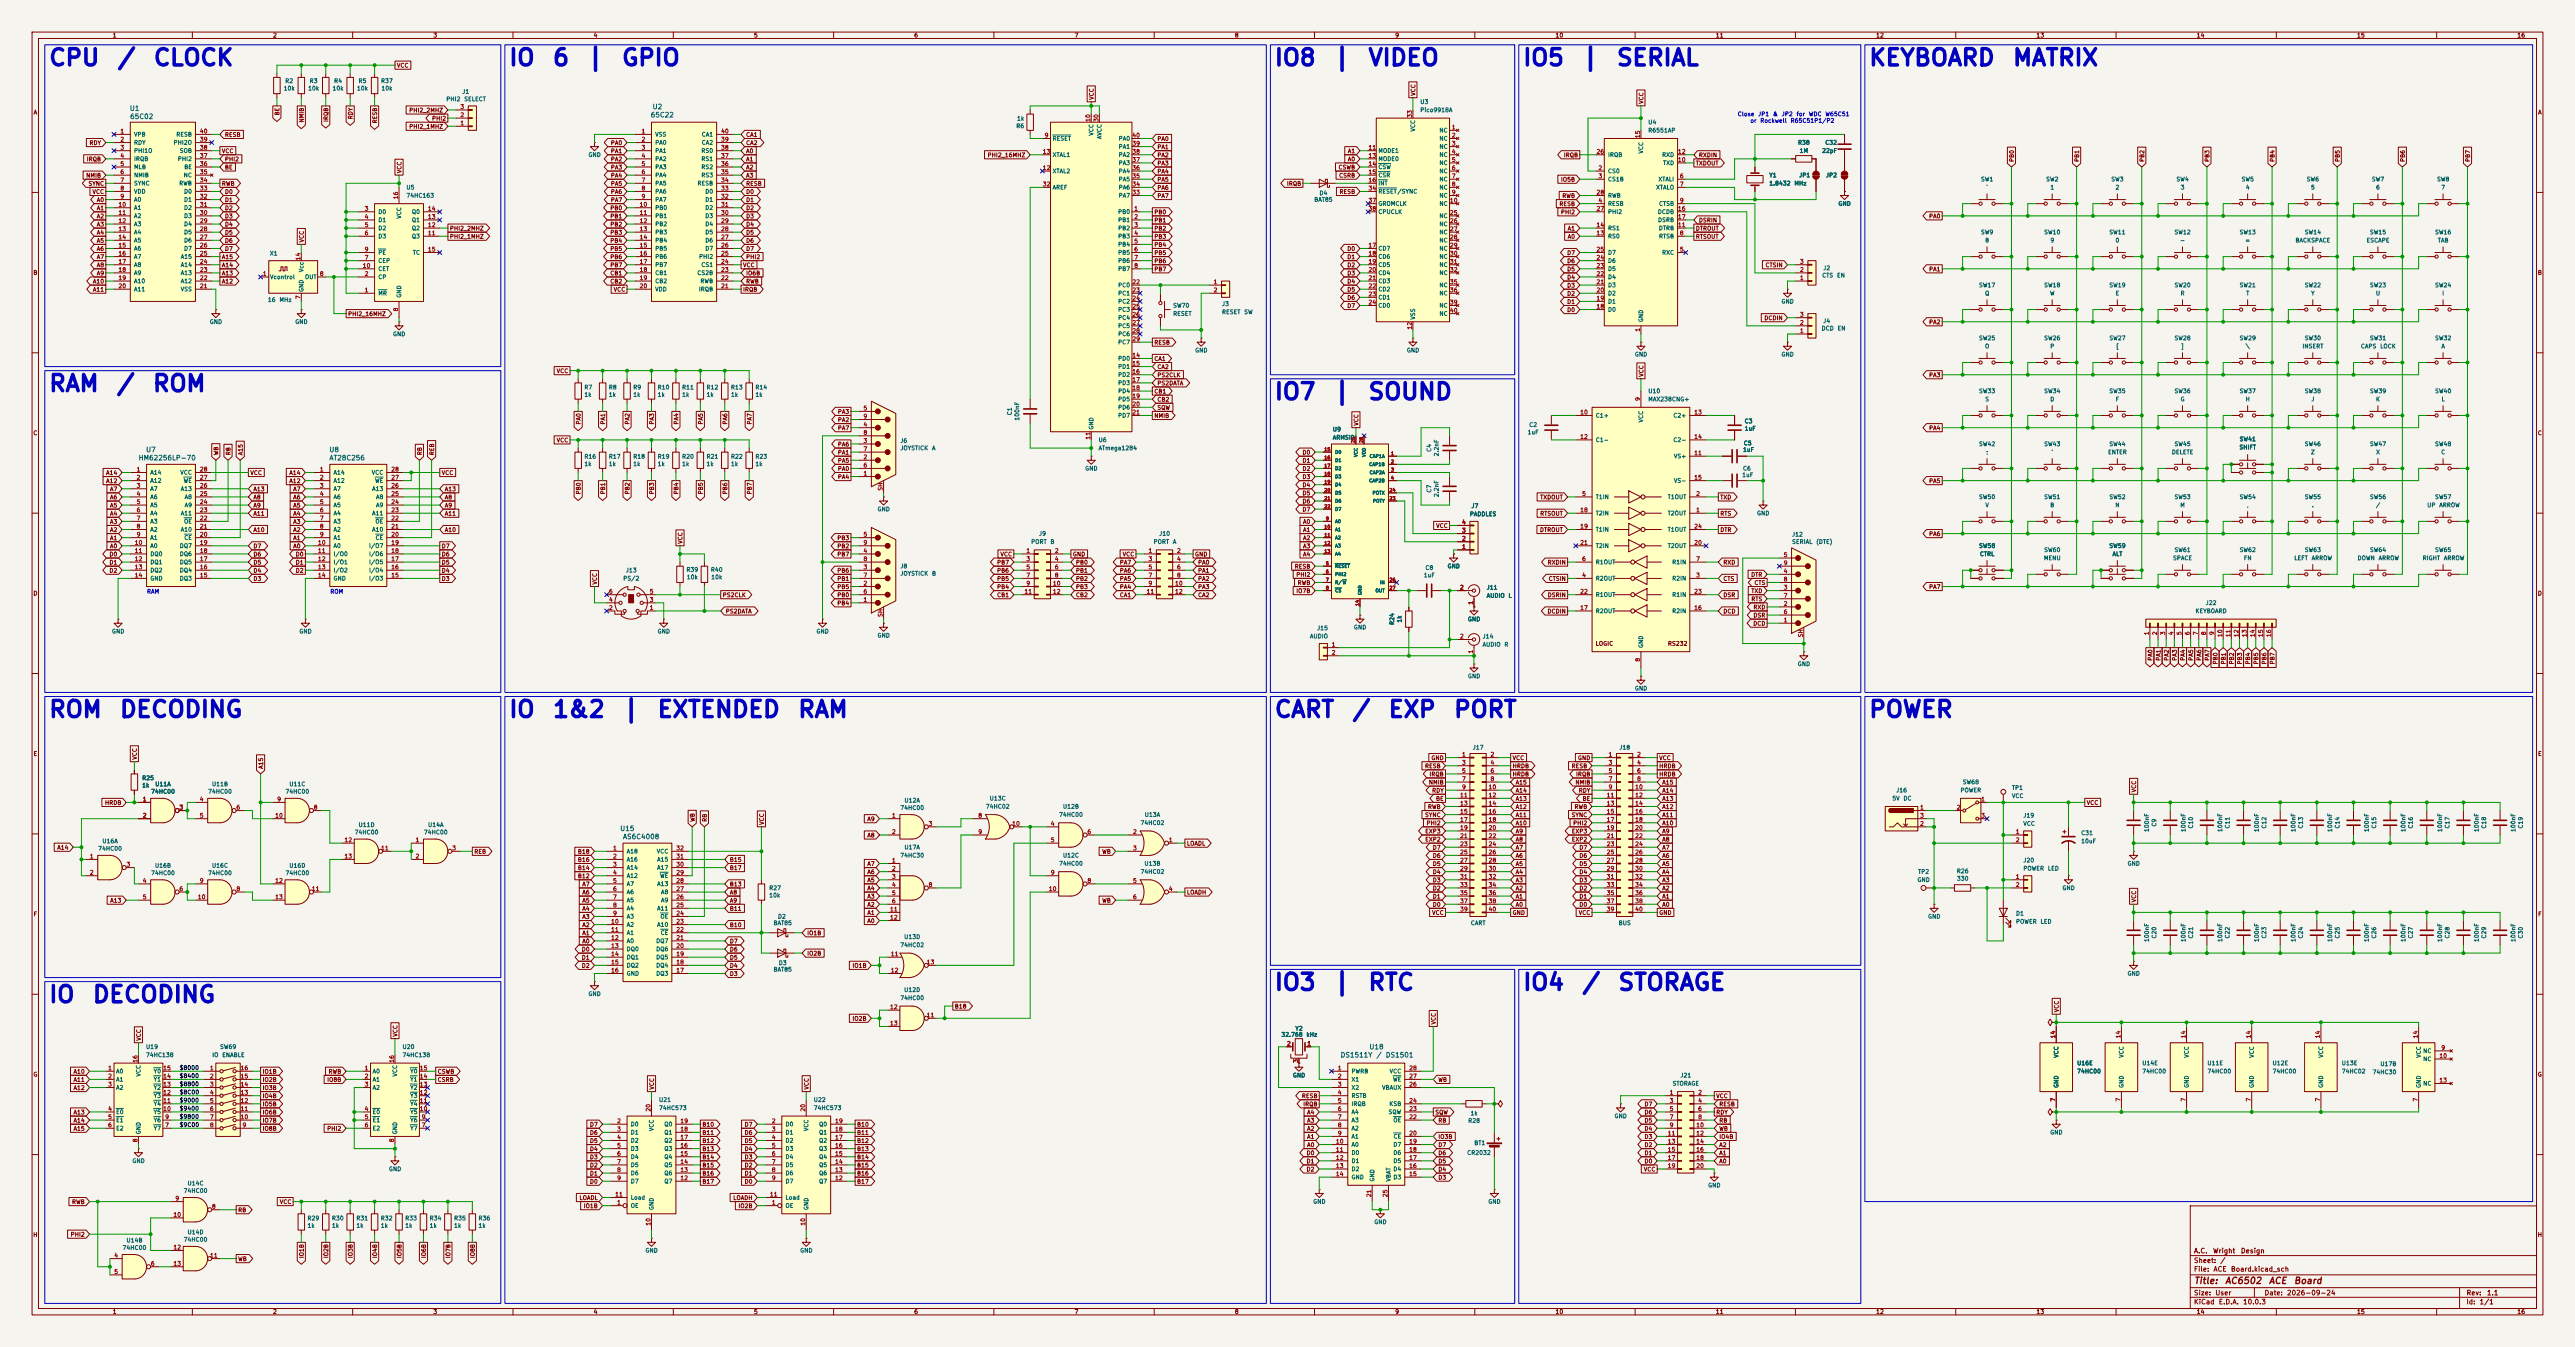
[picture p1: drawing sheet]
<svg xmlns="http://www.w3.org/2000/svg" width="803mm" height="420mm" viewBox="0 0 803 420" stroke-linecap="round" stroke-linejoin="round" font-family="sans-serif">
<defs><g id="words">
<g font-size="5.1" fill="#0000c2">
<text x="14.9" y="21.8">CPU</text>
<text x="36.3" y="21.8">/</text>
<text x="47.5" y="21.8">CLOCK</text>
<text x="158.4" y="21.8">IO</text>
<text x="172.1" y="21.8">6</text>
<text x="182.8" y="21.8">|</text>
<text x="193.6" y="21.8">GPIO</text>
<text x="397.2" y="21.8">IO8</text>
<text x="415.7" y="21.8">|</text>
<text x="426.4" y="21.8">VIDEO</text>
<text x="474.7" y="21.8">IO5</text>
<text x="493.1" y="21.8">|</text>
<text x="503.9" y="21.8">SERIAL</text>
<text x="582.6" y="21.8">KEYBOARD</text>
<text x="627.5" y="21.8">MATRIX</text>
<text x="14.9" y="123.4">RAM</text>
<text x="36.1" y="123.4">/</text>
<text x="47.3" y="123.4">ROM</text>
<text x="397.2" y="125.9">IO7</text>
<text x="415.7" y="125.9">|</text>
<text x="426.4" y="125.9">SOUND</text>
<text x="14.9" y="225">ROM</text>
<text x="37" y="225">DECODING</text>
<text x="158.4" y="225">IO</text>
<text x="172.1" y="225">1&amp;2</text>
<text x="193.9" y="225">|</text>
<text x="204.7" y="225">EXTENDED</text>
<text x="248.6" y="225">RAM</text>
<text x="397.2" y="225">CART</text>
<text x="421.5" y="225">/</text>
<text x="432.7" y="225">EXP</text>
<text x="453.1" y="225">PORT</text>
<text x="582.6" y="225">POWER</text>
<text x="397.2" y="310.1">IO3</text>
<text x="415.7" y="310.1">|</text>
<text x="426.4" y="310.1">RTC</text>
<text x="474.7" y="310.1">IO4</text>
<text x="493.1" y="310.1">/</text>
<text x="504.4" y="310.1">STORAGE</text>
<text x="14.9" y="313.9">IO</text>
<text x="28.6" y="313.9">DECODING</text>
</g>
<g font-size="2" fill="#840000">
<text x="684.2" y="400.8">Title:</text>
<text x="693.8" y="400.8">AC6502</text>
<text x="707.5" y="400.8">ACE</text>
<text x="715.3" y="400.8">Board</text>
</g>
<g font-size="1.5" fill="#006464">
<text x="40.3" y="34.9">U1</text>
<text x="203.4" y="34.4">U2</text>
<text x="40.4" y="37.5">65C02</text>
<text x="202.8" y="37">65C22</text>
<text x="43.1" y="143.9">HM62256LP-70</text>
<text x="45.4" y="141.4">U7</text>
<text x="102.6" y="141.4">U8</text>
<text x="102.6" y="143.9">AT28C256</text>
<text x="193.3" y="259.5">U15</text>
<text x="194.1" y="262">AS6C4008</text>
<text x="427" y="327.5">U18</text>
<text x="418" y="330.1">DS1511Y</text>
<text x="429.2" y="330.1">/</text>
<text x="432.1" y="330.1">DS1501</text>
</g>
<g font-size="1.5" fill="#840000">
<text x="684.1" y="394.1">Sheet:</text>
<text x="684.1" y="391.1">A.C.</text>
<text x="690.1" y="391.1">Wright</text>
<text x="692.4" y="394.1">/</text>
<text x="698.8" y="391.1">Design</text>
<text x="684.1" y="396.8">File:</text>
<text x="690.2" y="396.8">ACE</text>
<text x="695.7" y="396.8">Board.kicad_sch</text>
<text x="684.1" y="407">KiCad</text>
<text x="684.1" y="404.2">Size:</text>
<text x="690.8" y="404.2">User</text>
<text x="691.9" y="407">E.D.A.</text>
<text x="699.5" y="407">10.0.3</text>
<text x="706.1" y="404.2">Date:</text>
<text x="713.2" y="404.2">2026-09-24</text>
<text x="769.1" y="404.2">Rev:</text>
<text x="769.1" y="407">Id:</text>
<text x="773.2" y="407">1/1</text>
<text x="775.5" y="404.2">1.1</text>
</g>
<g font-size="1.3" fill="#840000">
<text x="35" y="12">1</text>
<text x="85" y="12">2</text>
<text x="135" y="12">3</text>
<text x="185" y="12">4</text>
<text x="235" y="12">5</text>
<text x="285" y="12">6</text>
<text x="335" y="12">7</text>
<text x="385" y="12">8</text>
<text x="435" y="12">9</text>
<text x="485" y="12">10</text>
<text x="535" y="12">11</text>
<text x="585" y="12">12</text>
<text x="635" y="12">13</text>
<text x="685" y="12">14</text>
<text x="735" y="12">15</text>
<text x="785" y="12">16</text>
<text x="123.7" y="21.4">VCC</text>
<text x="10.3" y="36">A</text>
<text x="127.5" y="35.4">PHI2_2MHZ</text>
<text x="341.4" y="31.3" transform="rotate(-90 341.4 31.3)">VCC</text>
<text x="441.8" y="30" transform="rotate(-90 441.8 30)">VCC</text>
<text x="512.9" y="32.5" transform="rotate(-90 512.9 32.5)">VCC</text>
<text x="791.5" y="36">A</text>
<text x="87.4" y="36.1" transform="rotate(-90 87.4 36.1)">BE</text>
<text x="95" y="38.4" transform="rotate(-90 95 38.4)">NMIB</text>
<text x="102.7" y="38.2" transform="rotate(-90 102.7 38.2)">IRQB</text>
<text x="110.3" y="37.3" transform="rotate(-90 110.3 37.3)">RDY</text>
<text x="117.9" y="38.6" transform="rotate(-90 117.9 38.6)">RESB</text>
<text x="127.5" y="40.4">PHI2_1MHZ</text>
<text x="134.6" y="37.9">PHI2</text>
<text x="27.8" y="45.5">RDY</text>
<text x="70" y="43">RESB</text>
<text x="190.4" y="45.5">PA0</text>
<text x="232.6" y="43">CA1</text>
<text x="232.6" y="45.5">CA2</text>
<text x="360.8" y="44.2">PA0</text>
<text x="360.8" y="46.8">PA1</text>
<text x="26.9" y="50.6">IRQB</text>
<text x="69.1" y="48.1">VCC</text>
<text x="70" y="53.1">BE</text>
<text x="70" y="50.6">PHI2</text>
<text x="190.4" y="53.1">PA3</text>
<text x="190.4" y="50.6">PA2</text>
<text x="190.4" y="48.1">PA1</text>
<text x="232.6" y="48.1">A0</text>
<text x="232.6" y="53.1">A2</text>
<text x="232.6" y="50.6">A1</text>
<text x="307.9" y="49.3">PHI2_16MHZ</text>
<text x="360.8" y="49.3">PA2</text>
<text x="360.8" y="51.9">PA3</text>
<text x="417.3" y="53.1">CSWB</text>
<text x="420.2" y="48.1">A1</text>
<text x="420.2" y="50.6">A0</text>
<text x="487.6" y="49.3">IRQB</text>
<text x="528.8" y="51.9">TXDOUT</text>
<text x="529.7" y="49.3">RXDIN</text>
<text x="628.4" y="50.6" transform="rotate(-90 628.4 50.6)">PB0</text>
<text x="648.8" y="50.6" transform="rotate(-90 648.8 50.6)">PB1</text>
<text x="669.1" y="50.6" transform="rotate(-90 669.1 50.6)">PB2</text>
<text x="689.4" y="50.6" transform="rotate(-90 689.4 50.6)">PB3</text>
<text x="709.7" y="50.6" transform="rotate(-90 709.7 50.6)">PB4</text>
<text x="730" y="50.6" transform="rotate(-90 730 50.6)">PB5</text>
<text x="750.4" y="50.6" transform="rotate(-90 750.4 50.6)">PB6</text>
<text x="770.7" y="50.6" transform="rotate(-90 770.7 50.6)">PB7</text>
<text x="26.7" y="55.7">NMIB</text>
<text x="27.4" y="58.2">SYNC</text>
<text x="69.1" y="58.2">RWB</text>
<text x="125.5" y="54.1" transform="rotate(-90 125.5 54.1)">VCC</text>
<text x="190.4" y="58.2">PA5</text>
<text x="190.4" y="55.7">PA4</text>
<text x="232.6" y="58.2">RESB</text>
<text x="232.6" y="55.7">A3</text>
<text x="360.8" y="59.5">PA6</text>
<text x="360.8" y="56.9">PA5</text>
<text x="360.8" y="54.4">PA4</text>
<text x="401.2" y="58.2">IRQB</text>
<text x="417.5" y="55.7">CSRB</text>
<text x="486.7" y="56.9">IO5B</text>
<text x="28.7" y="60.8">VCC</text>
<text x="30" y="65.8">A1</text>
<text x="30" y="63.3">A0</text>
<text x="70" y="65.8">D2</text>
<text x="70" y="63.3">D1</text>
<text x="70" y="60.8">D0</text>
<text x="190.2" y="65.8">PB0</text>
<text x="190.4" y="60.8">PA6</text>
<text x="190.4" y="63.3">PA7</text>
<text x="232.6" y="65.8">D2</text>
<text x="232.6" y="63.3">D1</text>
<text x="232.6" y="60.8">D0</text>
<text x="360.8" y="62">PA7</text>
<text x="417.6" y="60.8">RESB</text>
<text x="486.2" y="64.6">RESB</text>
<text x="487.1" y="62">RWB</text>
<text x="30" y="70.9">A3</text>
<text x="30" y="68.4">A2</text>
<text x="70" y="70.9">D4</text>
<text x="70" y="68.4">D3</text>
<text x="190.2" y="70.9">PB2</text>
<text x="190.2" y="68.4">PB1</text>
<text x="232.6" y="68.4">D3</text>
<text x="232.6" y="70.9">D4</text>
<text x="359.9" y="67.1">PB0</text>
<text x="359.9" y="69.6">PB1</text>
<text x="486.7" y="67.1">PHI2</text>
<text x="529.7" y="69.6">DSRIN</text>
<text x="601.5" y="68.4">PA0</text>
<text x="30" y="73.5">A4</text>
<text x="30" y="76">A5</text>
<text x="70" y="73.5">D5</text>
<text x="70" y="76">D6</text>
<text x="95" y="75.7" transform="rotate(-90 95 75.7)">VCC</text>
<text x="140.2" y="72.2">PHI2_2MHZ</text>
<text x="140.2" y="74.7">PHI2_1MHZ</text>
<text x="190.2" y="76">PB4</text>
<text x="190.2" y="73.5">PB3</text>
<text x="232.6" y="73.5">D5</text>
<text x="232.6" y="76">D6</text>
<text x="359.9" y="74.7">PB3</text>
<text x="359.9" y="72.2">PB2</text>
<text x="359.9" y="77.3">PB4</text>
<text x="488.8" y="72.2">A1</text>
<text x="488.8" y="74.7">A0</text>
<text x="528.8" y="72.2">DTROUT</text>
<text x="528.8" y="74.7">RTSOUT</text>
<text x="30" y="83.6">A8</text>
<text x="30" y="81.1">A7</text>
<text x="30" y="78.5">A6</text>
<text x="69.1" y="83.6">A14</text>
<text x="69.1" y="81.1">A15</text>
<text x="70" y="78.5">D7</text>
<text x="190.2" y="81.1">PB6</text>
<text x="190.2" y="78.5">PB5</text>
<text x="190.2" y="83.6">PB7</text>
<text x="231.6" y="83.6">VCC</text>
<text x="232.6" y="78.5">D7</text>
<text x="232.6" y="81.1">PHI2</text>
<text x="359.9" y="82.3">PB6</text>
<text x="359.9" y="79.8">PB5</text>
<text x="420.1" y="81.1">D1</text>
<text x="420.1" y="78.5">D0</text>
<text x="420.1" y="83.6">D2</text>
<text x="488.6" y="79.8">D7</text>
<text x="488.6" y="82.3">D6</text>
<text x="550.5" y="83.6">CTSIN</text>
<text x="10.3" y="86">B</text>
<text x="28.8" y="88.7">A10</text>
<text x="30" y="86.2">A9</text>
<text x="69.1" y="86.2">A13</text>
<text x="69.1" y="88.7">A12</text>
<text x="190.2" y="88.7">CB2</text>
<text x="190.2" y="86.2">CB1</text>
<text x="232.6" y="88.7">RWB</text>
<text x="232.6" y="86.2">IO6B</text>
<text x="359.9" y="84.9">PB7</text>
<text x="420.1" y="86.2">D3</text>
<text x="420.1" y="88.7">D4</text>
<text x="488.6" y="90">D3</text>
<text x="488.6" y="84.9">D5</text>
<text x="488.6" y="87.4">D4</text>
<text x="601.5" y="84.9">PA1</text>
<text x="791.4" y="86">B</text>
<text x="28.8" y="91.2">A11</text>
<text x="191.3" y="91.2">VCC</text>
<text x="231.6" y="91.2">IRQB</text>
<text x="420.1" y="93.8">D6</text>
<text x="420.1" y="91.2">D5</text>
<text x="488.6" y="92.5">D2</text>
<text x="488.6" y="95">D1</text>
<text x="108.4" y="98.9">PHI2_16MHZ</text>
<text x="420.1" y="96.3">D7</text>
<text x="488.6" y="97.6">D0</text>
<text x="550.2" y="100.1">DCDIN</text>
<text x="601.5" y="101.4">PA2</text>
<text x="359.9" y="107.7">RESB</text>
<text x="359.9" y="112.8">CA1</text>
<text x="173.5" y="116.6">VCC</text>
<text x="360.8" y="115.4">CA2</text>
<text x="360.8" y="117.9">PS2CLK</text>
<text x="512.9" y="117.6" transform="rotate(-90 512.9 117.6)">VCC</text>
<text x="601.5" y="117.9">PA3</text>
<text x="359.9" y="123">CB1</text>
<text x="360.8" y="120.4">PS2DATA</text>
<text x="360.8" y="125.5">CB2</text>
<text x="261.2" y="129.3">PA3</text>
<text x="261.2" y="131.9">PA2</text>
<text x="359.9" y="130.6">NMIB</text>
<text x="360.8" y="128.1">SQW</text>
<text x="10.3" y="136">C</text>
<text x="181.4" y="132.5" transform="rotate(-90 181.4 132.5)">PA0</text>
<text x="189" y="132.5" transform="rotate(-90 189 132.5)">PA1</text>
<text x="196.6" y="132.5" transform="rotate(-90 196.6 132.5)">PA2</text>
<text x="204.3" y="132.5" transform="rotate(-90 204.3 132.5)">PA3</text>
<text x="211.9" y="132.5" transform="rotate(-90 211.9 132.5)">PA4</text>
<text x="219.5" y="132.5" transform="rotate(-90 219.5 132.5)">PA5</text>
<text x="227.1" y="132.5" transform="rotate(-90 227.1 132.5)">PA6</text>
<text x="234.7" y="132.5" transform="rotate(-90 234.7 132.5)">PA7</text>
<text x="261.2" y="134.4">PA7</text>
<text x="424" y="132.9" transform="rotate(-90 424 132.9)">VCC</text>
<text x="601.5" y="134.4">PA4</text>
<text x="791.4" y="136">C</text>
<text x="68.4" y="142.1" transform="rotate(-90 68.4 142.1)">WB</text>
<text x="72.2" y="142.1" transform="rotate(-90 72.2 142.1)">RB</text>
<text x="76" y="142.1" transform="rotate(-90 76 142.1)">A15</text>
<text x="131.9" y="142.1" transform="rotate(-90 131.9 142.1)">RB</text>
<text x="135.7" y="142.1" transform="rotate(-90 135.7 142.1)">REB</text>
<text x="173.5" y="138.2">VCC</text>
<text x="261.2" y="142">PA1</text>
<text x="261.2" y="139.5">PA6</text>
<text x="406.1" y="142">D0</text>
<text x="33" y="148.4">A14</text>
<text x="77.9" y="148.4">VCC</text>
<text x="90.1" y="148.4">A14</text>
<text x="137.6" y="148.4">VCC</text>
<text x="261.2" y="147.1">PA0</text>
<text x="261.2" y="149.7">PA4</text>
<text x="261.2" y="144.6">PA5</text>
<text x="406.1" y="147.1">D2</text>
<text x="406.1" y="149.7">D3</text>
<text x="406.1" y="144.6">D1</text>
<text x="33" y="150.9">A12</text>
<text x="34.2" y="153.5">A7</text>
<text x="78.9" y="153.5">A13</text>
<text x="90.1" y="150.9">A12</text>
<text x="91.3" y="153.5">A7</text>
<text x="138.6" y="153.5">A13</text>
<text x="181.4" y="154.3" transform="rotate(-90 181.4 154.3)">PB0</text>
<text x="189" y="154.3" transform="rotate(-90 189 154.3)">PB1</text>
<text x="196.6" y="154.3" transform="rotate(-90 196.6 154.3)">PB2</text>
<text x="204.3" y="154.3" transform="rotate(-90 204.3 154.3)">PB3</text>
<text x="211.9" y="154.3" transform="rotate(-90 211.9 154.3)">PB4</text>
<text x="219.5" y="154.3" transform="rotate(-90 219.5 154.3)">PB5</text>
<text x="227.1" y="154.3" transform="rotate(-90 227.1 154.3)">PB6</text>
<text x="234.7" y="154.3" transform="rotate(-90 234.7 154.3)">PB7</text>
<text x="406.1" y="152.2">D4</text>
<text x="406.1" y="154.7">D5</text>
<text x="601.5" y="150.9">PA5</text>
<text x="34.2" y="156">A6</text>
<text x="34.2" y="161.1">A4</text>
<text x="34.2" y="158.5">A5</text>
<text x="78.9" y="158.5">A9</text>
<text x="78.9" y="161.1">A11</text>
<text x="78.9" y="156">A8</text>
<text x="91.3" y="158.5">A5</text>
<text x="91.3" y="156">A6</text>
<text x="91.3" y="161.1">A4</text>
<text x="138.6" y="158.5">A9</text>
<text x="138.6" y="161.1">A11</text>
<text x="138.6" y="156">A8</text>
<text x="406.1" y="159.8">D7</text>
<text x="406.1" y="157.3">D6</text>
<text x="480.2" y="156">TXDOUT</text>
<text x="480.2" y="161.1">RTSOUT</text>
<text x="536.4" y="161.1">RTS</text>
<text x="536.4" y="156">TXD</text>
<text x="34.2" y="163.6">A3</text>
<text x="34.2" y="166.2">A2</text>
<text x="78.9" y="166.2">A10</text>
<text x="91.3" y="163.6">A3</text>
<text x="91.3" y="166.2">A2</text>
<text x="138.6" y="166.2">A10</text>
<text x="406.3" y="163.6">A0</text>
<text x="406.3" y="166.2">A1</text>
<text x="447.8" y="164.9">VCC</text>
<text x="480.2" y="166.2">DTROUT</text>
<text x="536.4" y="166.2">DTR</text>
<text x="601.5" y="167.4">PA6</text>
<text x="34" y="173.8">D0</text>
<text x="34.2" y="168.7">A1</text>
<text x="34.2" y="171.2">A0</text>
<text x="78.9" y="171.2">D7</text>
<text x="78.9" y="173.8">D6</text>
<text x="91.3" y="171.2">A0</text>
<text x="91.3" y="168.7">A1</text>
<text x="92.1" y="173.8">D0</text>
<text x="137.6" y="173.8">D6</text>
<text x="137.6" y="171.2">D7</text>
<text x="213.2" y="169.7" transform="rotate(-90 213.2 169.7)">VCC</text>
<text x="261" y="168.7">PB3</text>
<text x="261" y="173.8">PB7</text>
<text x="261" y="171.2">PB2</text>
<text x="311.9" y="173.8">VCC</text>
<text x="334.5" y="173.8">GND</text>
<text x="350" y="173.8">VCC</text>
<text x="372.6" y="173.8">GND</text>
<text x="406.3" y="173.8">A4</text>
<text x="406.3" y="171.2">A3</text>
<text x="406.3" y="168.7">A2</text>
<text x="34" y="176.3">D1</text>
<text x="34" y="178.9">D2</text>
<text x="78.9" y="176.3">D5</text>
<text x="78.9" y="178.9">D4</text>
<text x="92.1" y="178.9">D2</text>
<text x="92.1" y="176.3">D1</text>
<text x="137.6" y="176.3">D5</text>
<text x="137.6" y="178.9">D4</text>
<text x="261" y="178.9">PB6</text>
<text x="310.8" y="178.9">PB6</text>
<text x="310.8" y="176.3">PB7</text>
<text x="335.4" y="178.9">PB1</text>
<text x="335.4" y="176.3">PB0</text>
<text x="349.1" y="176.3">PA7</text>
<text x="349.1" y="178.9">PA6</text>
<text x="373.5" y="178.9">PA1</text>
<text x="373.5" y="176.3">PA0</text>
<text x="403.7" y="177.6">RESB</text>
<text x="482.6" y="176.3">RXDIN</text>
<text x="537.4" y="176.3">RXD</text>
<text x="10.3" y="186">D</text>
<text x="78.9" y="181.4">D3</text>
<text x="137.6" y="181.4">D3</text>
<text x="186.5" y="182.4" transform="rotate(-90 186.5 182.4)">VCC</text>
<text x="261" y="183.9">PB5</text>
<text x="261" y="181.4">PB1</text>
<text x="310.8" y="183.9">PB4</text>
<text x="310.8" y="181.4">PB5</text>
<text x="335.4" y="181.4">PB2</text>
<text x="335.4" y="183.9">PB3</text>
<text x="349.1" y="181.4">PA5</text>
<text x="349.1" y="183.9">PA4</text>
<text x="373.5" y="181.4">PA2</text>
<text x="373.5" y="183.9">PA3</text>
<text x="404.2" y="185.2">IO7B</text>
<text x="404.2" y="180.1">PHI2</text>
<text x="404.6" y="182.7">RWB</text>
<text x="482.9" y="181.4">CTSIN</text>
<text x="537.4" y="181.4">CTS</text>
<text x="546" y="180.1">DTR</text>
<text x="546.1" y="185.2">TXD</text>
<text x="547.1" y="182.7">CTS</text>
<text x="601.5" y="183.9">PA7</text>
<text x="791.4" y="186">D</text>
<text x="225.3" y="186.5">PS2CLK</text>
<text x="226.2" y="191.6">PS2DATA</text>
<text x="261" y="189">PB4</text>
<text x="261" y="186.5">PB0</text>
<text x="310.8" y="186.5">CB1</text>
<text x="335.4" y="186.5">CB2</text>
<text x="349.1" y="186.5">CA1</text>
<text x="373.5" y="186.5">CA2</text>
<text x="482.5" y="191.6">DCDIN</text>
<text x="482.6" y="186.5">DSRIN</text>
<text x="537.4" y="186.5">DSR</text>
<text x="537.4" y="191.6">DCD</text>
<text x="546.1" y="187.8">RTS</text>
<text x="546.8" y="190.3">RXD</text>
<text x="546.7" y="195.4">DCD</text>
<text x="546.8" y="192.8">DSR</text>
<text x="497.5" y="201.6">LOGIC</text>
<text x="520.1" y="201.6">RS232</text>
<text x="671.6" y="206.2" transform="rotate(-90 671.6 206.2)">PA0</text>
<text x="674.2" y="206.2" transform="rotate(-90 674.2 206.2)">PA1</text>
<text x="676.7" y="206.2" transform="rotate(-90 676.7 206.2)">PA2</text>
<text x="679.2" y="206.2" transform="rotate(-90 679.2 206.2)">PA3</text>
<text x="681.8" y="206.2" transform="rotate(-90 681.8 206.2)">PA4</text>
<text x="684.3" y="206.2" transform="rotate(-90 684.3 206.2)">PA5</text>
<text x="686.9" y="206.2" transform="rotate(-90 686.9 206.2)">PA6</text>
<text x="689.4" y="206.2" transform="rotate(-90 689.4 206.2)">PA7</text>
<text x="691.9" y="207.3" transform="rotate(-90 691.9 207.3)">PB0</text>
<text x="694.5" y="207.3" transform="rotate(-90 694.5 207.3)">PB1</text>
<text x="697" y="207.3" transform="rotate(-90 697 207.3)">PB2</text>
<text x="699.6" y="207.3" transform="rotate(-90 699.6 207.3)">PB3</text>
<text x="702.1" y="207.3" transform="rotate(-90 702.1 207.3)">PB4</text>
<text x="704.6" y="207.3" transform="rotate(-90 704.6 207.3)">PB5</text>
<text x="707.2" y="207.3" transform="rotate(-90 707.2 207.3)">PB6</text>
<text x="709.7" y="207.3" transform="rotate(-90 709.7 207.3)">PB7</text>
<text x="10.3" y="236">E</text>
<text x="43" y="237" transform="rotate(-90 43 237)">VCC</text>
<text x="82.3" y="239.9" transform="rotate(-90 82.3 239.9)">A15</text>
<text x="444.3" y="239.8">RESB</text>
<text x="446.3" y="237.3">GND</text>
<text x="471.6" y="239.8">HRDB</text>
<text x="471.6" y="237.3">VCC</text>
<text x="490" y="239.8">RESB</text>
<text x="492" y="237.3">GND</text>
<text x="517.4" y="239.8">HRDB</text>
<text x="517.4" y="237.3">VCC</text>
<text x="791.5" y="236">E</text>
<text x="445.5" y="244.9">NMIB</text>
<text x="445.7" y="242.4">IRQB</text>
<text x="471.6" y="242.4">HRDB</text>
<text x="472.6" y="244.9">A15</text>
<text x="491.2" y="244.9">NMIB</text>
<text x="491.4" y="242.4">IRQB</text>
<text x="517.4" y="242.4">HRDB</text>
<text x="518.3" y="244.9">A15</text>
<text x="32.6" y="251.3">HRDB</text>
<text x="446.5" y="247.4">RDY</text>
<text x="447.8" y="250">BE</text>
<text x="472.6" y="247.4">A14</text>
<text x="472.6" y="250">A13</text>
<text x="492.3" y="247.4">RDY</text>
<text x="493.5" y="250">BE</text>
<text x="518.3" y="247.4">A14</text>
<text x="518.3" y="250">A13</text>
<text x="650.7" y="251.3">VCC</text>
<text x="666.5" y="247.2" transform="rotate(-90 666.5 247.2)">VCC</text>
<text x="217" y="256.4" transform="rotate(-90 217 256.4)">WB</text>
<text x="220.8" y="256.4" transform="rotate(-90 220.8 256.4)">RB</text>
<text x="238.6" y="257.3" transform="rotate(-90 238.6 257.3)">VCC</text>
<text x="270.4" y="256.3">A9</text>
<text x="444.3" y="255.1">SYNC</text>
<text x="444.8" y="257.6">PHI2</text>
<text x="445.2" y="252.5">RWB</text>
<text x="472.6" y="252.5">A12</text>
<text x="472.6" y="255.1">A11</text>
<text x="472.6" y="257.6">A10</text>
<text x="490" y="255.1">SYNC</text>
<text x="490.5" y="257.6">PHI2</text>
<text x="490.9" y="252.5">RWB</text>
<text x="518.3" y="257.6">A10</text>
<text x="518.3" y="252.5">A12</text>
<text x="518.3" y="255.1">A11</text>
<text x="270.4" y="261.4">A8</text>
<text x="370" y="264">LOADL</text>
<text x="444.4" y="260.1">EXP3</text>
<text x="444.4" y="262.7">EXP2</text>
<text x="472.6" y="260.1">A9</text>
<text x="472.6" y="262.7">A8</text>
<text x="490.1" y="262.7">EXP2</text>
<text x="490.1" y="260.1">EXP3</text>
<text x="518.3" y="260.1">A9</text>
<text x="518.3" y="262.7">A8</text>
<text x="17.7" y="265.2">A14</text>
<text x="147.8" y="266.5">REB</text>
<text x="180.1" y="269">B16</text>
<text x="180.1" y="266.5">B18</text>
<text x="227.5" y="269">B15</text>
<text x="343.6" y="266.5">WB</text>
<text x="446.7" y="267.8">D6</text>
<text x="446.7" y="265.2">D7</text>
<text x="472.6" y="267.8">A6</text>
<text x="472.6" y="265.2">A7</text>
<text x="492.5" y="267.8">D6</text>
<text x="492.5" y="265.2">D7</text>
<text x="518.3" y="267.8">A6</text>
<text x="518.3" y="265.2">A7</text>
<text x="180.1" y="274.1">B12</text>
<text x="180.1" y="271.6">B14</text>
<text x="227.5" y="271.6">B17</text>
<text x="270.4" y="275.4">A5</text>
<text x="270.4" y="272.8">A6</text>
<text x="270.4" y="270.3">A7</text>
<text x="446.7" y="275.4">D3</text>
<text x="446.7" y="272.8">D4</text>
<text x="446.7" y="270.3">D5</text>
<text x="472.6" y="270.3">A5</text>
<text x="472.6" y="272.8">A4</text>
<text x="472.6" y="275.4">A3</text>
<text x="492.5" y="275.4">D3</text>
<text x="492.5" y="272.8">D4</text>
<text x="492.5" y="270.3">D5</text>
<text x="518.3" y="275.4">A3</text>
<text x="518.3" y="272.8">A4</text>
<text x="518.3" y="270.3">A5</text>
<text x="34.2" y="281.7">A13</text>
<text x="181.5" y="279.2">A6</text>
<text x="181.5" y="281.7">A5</text>
<text x="181.5" y="276.7">A7</text>
<text x="227.5" y="281.7">A9</text>
<text x="227.5" y="279.2">A8</text>
<text x="227.5" y="276.7">B13</text>
<text x="270.4" y="280.5">A3</text>
<text x="270.4" y="277.9">A4</text>
<text x="343.6" y="281.7">WB</text>
<text x="370" y="279.2">LOADH</text>
<text x="446.7" y="280.5">D1</text>
<text x="446.7" y="277.9">D2</text>
<text x="472.6" y="280.5">A1</text>
<text x="472.6" y="277.9">A2</text>
<text x="492.5" y="280.5">D1</text>
<text x="492.5" y="277.9">D2</text>
<text x="518.3" y="277.9">A2</text>
<text x="518.3" y="280.5">A1</text>
<text x="666.5" y="281.5" transform="rotate(-90 666.5 281.5)">VCC</text>
<text x="10.3" y="286">F</text>
<text x="181.5" y="286.8">A3</text>
<text x="181.5" y="284.3">A4</text>
<text x="227.5" y="284.3">B11</text>
<text x="270.4" y="283">A2</text>
<text x="270.4" y="285.5">A1</text>
<text x="446.5" y="285.5">VCC</text>
<text x="446.7" y="283">D0</text>
<text x="471.6" y="285.5">GND</text>
<text x="472.6" y="283">A0</text>
<text x="492.3" y="285.5">VCC</text>
<text x="492.5" y="283">D0</text>
<text x="517.4" y="285.5">GND</text>
<text x="518.3" y="283">A0</text>
<text x="791.5" y="286">F</text>
<text x="181.5" y="289.4">A2</text>
<text x="181.5" y="291.9">A1</text>
<text x="227.5" y="289.4">B10</text>
<text x="251.6" y="291.9">IO1B</text>
<text x="270.4" y="288.1">A0</text>
<text x="181.3" y="299.5">D1</text>
<text x="181.3" y="297">D0</text>
<text x="181.5" y="294.4">A0</text>
<text x="227.5" y="299.5">D5</text>
<text x="227.5" y="294.4">D7</text>
<text x="227.5" y="297">D6</text>
<text x="251.6" y="298.2">IO2B</text>
<text x="181.3" y="302.1">D2</text>
<text x="227.5" y="304.6">D3</text>
<text x="227.5" y="302.1">D4</text>
<text x="265.7" y="302.1">IO1B</text>
<text x="297.7" y="314.8">B18</text>
<text x="642.4" y="315.8" transform="rotate(-90 642.4 315.8)">VCC</text>
<text x="124.3" y="323.4" transform="rotate(-90 124.3 323.4)">VCC</text>
<text x="265.7" y="318.6">IO2B</text>
<text x="448.1" y="319.6" transform="rotate(-90 448.1 319.6)">VCC</text>
<text x="44.2" y="324.6" transform="rotate(-90 44.2 324.6)">VCC</text>
<text x="10.3" y="336">G</text>
<text x="22.8" y="335.1">A10</text>
<text x="81.8" y="335.1">IO1B</text>
<text x="102.3" y="335.1">RWB</text>
<text x="136.4" y="335.1">CSWB</text>
<text x="791.4" y="336">G</text>
<text x="22.8" y="340.2">A12</text>
<text x="22.8" y="337.6">A11</text>
<text x="81.8" y="337.6">IO2B</text>
<text x="81.8" y="340.2">IO3B</text>
<text x="101.9" y="337.6">IO8B</text>
<text x="136.4" y="337.6">CSRB</text>
<text x="204.3" y="339.9" transform="rotate(-90 204.3 339.9)">VCC</text>
<text x="252.5" y="339.9" transform="rotate(-90 252.5 339.9)">VCC</text>
<text x="448.5" y="337.6">WB</text>
<text x="22.8" y="347.8">A13</text>
<text x="81.8" y="347.8">IO6B</text>
<text x="81.8" y="342.7">IO4B</text>
<text x="81.8" y="345.2">IO5B</text>
<text x="405.9" y="342.7">RESB</text>
<text x="406.3" y="345.2">IRQB</text>
<text x="407.5" y="347.8">A4</text>
<text x="447.5" y="347.8">SQW</text>
<text x="512.8" y="347.8">D6</text>
<text x="512.8" y="345.2">D7</text>
<text x="535.1" y="342.7">VCC</text>
<text x="535.1" y="347.8">RDY</text>
<text x="536.1" y="345.2">RESB</text>
<text x="22.8" y="352.9">A15</text>
<text x="22.8" y="350.3">A14</text>
<text x="81.8" y="350.3">IO7B</text>
<text x="81.8" y="352.9">IO8B</text>
<text x="101.9" y="352.9">PHI2</text>
<text x="183.8" y="351.6">D7</text>
<text x="218.9" y="351.6">B10</text>
<text x="232.1" y="351.6">D7</text>
<text x="267.2" y="351.6">B10</text>
<text x="407.5" y="352.9">A2</text>
<text x="407.5" y="350.3">A3</text>
<text x="448.5" y="350.3">RB</text>
<text x="512.8" y="350.3">D5</text>
<text x="512.8" y="352.9">D4</text>
<text x="536.1" y="352.9">WB</text>
<text x="536.1" y="350.3">RB</text>
<text x="183.8" y="356.7">D5</text>
<text x="183.8" y="359.2">D4</text>
<text x="183.8" y="354.1">D6</text>
<text x="218.9" y="354.1">B11</text>
<text x="218.9" y="356.7">B12</text>
<text x="218.9" y="359.2">B13</text>
<text x="232.1" y="359.2">D4</text>
<text x="232.1" y="356.7">D5</text>
<text x="232.1" y="354.1">D6</text>
<text x="267.2" y="356.7">B12</text>
<text x="267.2" y="359.2">B13</text>
<text x="267.2" y="354.1">B11</text>
<text x="407.5" y="355.4">A1</text>
<text x="407.5" y="357.9">A0</text>
<text x="448.5" y="357.9">D7</text>
<text x="448.5" y="355.4">IO3B</text>
<text x="512.8" y="355.4">D3</text>
<text x="512.8" y="357.9">D2</text>
<text x="536.1" y="355.4">IO4B</text>
<text x="536.1" y="357.9">A2</text>
<text x="183.8" y="361.7">D3</text>
<text x="183.8" y="364.3">D2</text>
<text x="218.9" y="361.7">B14</text>
<text x="218.9" y="364.3">B15</text>
<text x="232.1" y="364.3">D2</text>
<text x="232.1" y="361.7">D3</text>
<text x="267.2" y="364.3">B15</text>
<text x="267.2" y="361.7">B14</text>
<text x="407.4" y="360.5">D0</text>
<text x="407.4" y="363">D1</text>
<text x="407.4" y="365.6">D2</text>
<text x="448.5" y="365.6">D4</text>
<text x="448.5" y="360.5">D6</text>
<text x="448.5" y="363">D5</text>
<text x="512.6" y="365.6">VCC</text>
<text x="512.8" y="360.5">D1</text>
<text x="512.8" y="363">D0</text>
<text x="536.1" y="360.5">A1</text>
<text x="536.1" y="363">A0</text>
<text x="183.8" y="369.4">D0</text>
<text x="183.8" y="366.8">D1</text>
<text x="218.9" y="369.4">B17</text>
<text x="218.9" y="366.8">B16</text>
<text x="232.1" y="369.4">D0</text>
<text x="232.1" y="366.8">D1</text>
<text x="267.2" y="366.8">B16</text>
<text x="267.2" y="369.4">B17</text>
<text x="448.5" y="368.1">D3</text>
<text x="22.3" y="375.7">RWB</text>
<text x="87.1" y="375.7">VCC</text>
<text x="180.6" y="374.4">LOADL</text>
<text x="181.9" y="377">IO1B</text>
<text x="228.5" y="374.4">LOADH</text>
<text x="230.2" y="377">IO2B</text>
<text x="74.1" y="378.3">RB</text>
<text x="10.2" y="386">H</text>
<text x="21.9" y="385.9">PHI2</text>
<text x="791.4" y="386">H</text>
<text x="74.1" y="393.5">WB</text>
<text x="95" y="392.4" transform="rotate(-90 95 392.4)">IO1B</text>
<text x="102.7" y="392.4" transform="rotate(-90 102.7 392.4)">IO2B</text>
<text x="110.3" y="392.4" transform="rotate(-90 110.3 392.4)">IO3B</text>
<text x="117.9" y="392.4" transform="rotate(-90 117.9 392.4)">IO4B</text>
<text x="125.5" y="392.4" transform="rotate(-90 125.5 392.4)">IO5B</text>
<text x="133.1" y="392.4" transform="rotate(-90 133.1 392.4)">IO6B</text>
<text x="140.8" y="392.4" transform="rotate(-90 140.8 392.4)">IO7B</text>
<text x="148.4" y="392.4" transform="rotate(-90 148.4 392.4)">IO8B</text>
<text x="35" y="410">1</text>
<text x="85" y="410">2</text>
<text x="135" y="410">3</text>
<text x="185" y="410">4</text>
<text x="235" y="410">5</text>
<text x="285" y="410">6</text>
<text x="335" y="410">7</text>
<text x="385" y="410">8</text>
<text x="435" y="410">9</text>
<text x="485" y="410">10</text>
<text x="535" y="410">11</text>
<text x="585" y="410">12</text>
<text x="635" y="410">13</text>
<text x="685" y="410">14</text>
<text x="735" y="410">15</text>
<text x="785" y="410">16</text>
</g>
<g font-size="1.3" fill="#006464">
<text x="88.3" y="28.5">10k</text>
<text x="88.8" y="26.2">R2</text>
<text x="96" y="28.5">10k</text>
<text x="96.4" y="26.2">R3</text>
<text x="103.6" y="28.5">10k</text>
<text x="104.1" y="26.2">R4</text>
<text x="111.2" y="28.5">10k</text>
<text x="111.7" y="26.2">R5</text>
<text x="118.7" y="26.2">R37</text>
<text x="118.8" y="28.5">10k</text>
<text x="144" y="29.5">J1</text>
<text x="139.1" y="31.9">PHI2</text>
<text x="144.6" y="31.9">SELECT</text>
<text x="442.8" y="32.7">U3</text>
<text x="442.8" y="35.3">Pico9918A</text>
<text x="316.8" y="40.2">R6</text>
<text x="317.1" y="37.9">1k</text>
<text x="441.7" y="41.2" transform="rotate(-90 441.7 41.2)">VCC</text>
<text x="448.8" y="41.6">NC</text>
<text x="514" y="39.1">U4</text>
<text x="514" y="41.6">R6551AP</text>
<text x="41.7" y="42.9">VPB</text>
<text x="41.7" y="45.4">RDY</text>
<text x="41.7" y="48">PHI1O</text>
<text x="54" y="45.4">PHI2O</text>
<text x="54.8" y="42.9">RESB</text>
<text x="55.9" y="48">SOB</text>
<text x="204.2" y="42.9">VSS</text>
<text x="204.2" y="45.4">PA0</text>
<text x="204.2" y="48">PA1</text>
<text x="218.6" y="48">RS0</text>
<text x="218.7" y="45.4">CA2</text>
<text x="218.7" y="42.9">CA1</text>
<text x="328.2" y="44.2">RESET</text>
<text x="341.3" y="42.4" transform="rotate(-90 341.3 42.4)">VCC</text>
<text x="343.9" y="43.5" transform="rotate(-90 343.9 43.5)">AVCC</text>
<text x="348.8" y="46.7">PA1</text>
<text x="348.8" y="44.2">PA0</text>
<text x="429.8" y="48">MODE1</text>
<text x="448.8" y="44.2">NC</text>
<text x="448.8" y="46.7">NC</text>
<text x="560.7" y="45.4">R38</text>
<text x="561.2" y="48">1M</text>
<text x="568.2" y="48">22pF</text>
<text x="569.1" y="45.4">C32</text>
<text x="41.7" y="50.5">IRQB</text>
<text x="41.7" y="53">MLB</text>
<text x="55.3" y="50.5">PHI2</text>
<text x="57.3" y="53">BE</text>
<text x="183.4" y="49.2">GND</text>
<text x="204.2" y="50.5">PA2</text>
<text x="204.2" y="53">PA3</text>
<text x="218.6" y="53">RS2</text>
<text x="218.6" y="50.5">RS1</text>
<text x="328.2" y="49.2">XTAL1</text>
<text x="348.8" y="51.8">PA3</text>
<text x="348.8" y="49.2">PA2</text>
<text x="429.8" y="50.5">MODE0</text>
<text x="429.8" y="53">CSW</text>
<text x="448.8" y="49.2">NC</text>
<text x="448.8" y="51.8">NC</text>
<text x="501.4" y="49.2">IRQB</text>
<text x="512.8" y="48" transform="rotate(-90 512.8 48)">VCC</text>
<text x="518.3" y="49.2">RXD</text>
<text x="518.6" y="51.8">TXD</text>
<text x="41.7" y="55.6">NMIB</text>
<text x="41.7" y="58.1">SYNC</text>
<text x="55.7" y="58.1">RWB</text>
<text x="57.1" y="55.6">NC</text>
<text x="126.6" y="59.4">U5</text>
<text x="204.2" y="55.6">PA4</text>
<text x="204.2" y="58.1">PA5</text>
<text x="217.4" y="58.1">RESB</text>
<text x="218.6" y="55.6">RS3</text>
<text x="328.2" y="54.3">XTAL2</text>
<text x="328.2" y="59.4">AREF</text>
<text x="348.8" y="59.4">PA6</text>
<text x="348.8" y="56.9">PA5</text>
<text x="348.8" y="54.3">PA4</text>
<text x="429.8" y="55.6">CSR</text>
<text x="429.8" y="58.1">INT</text>
<text x="448.8" y="54.3">NC</text>
<text x="448.8" y="56.9">NC</text>
<text x="448.8" y="59.4">NC</text>
<text x="501.4" y="54.3">CS0</text>
<text x="501.4" y="56.9">CS1B</text>
<text x="516.4" y="59.4">XTALO</text>
<text x="517.1" y="56.9">XTALI</text>
<text x="551.7" y="55.6">Y1</text>
<text x="551.7" y="58.1">1.8432</text>
<text x="559.5" y="58.1">MHz</text>
<text x="561" y="55.6">JP1</text>
<text x="569.4" y="55.6">JP2</text>
<text x="617.7" y="56.9">SW1</text>
<text x="619.4" y="59.4">`</text>
<text x="638" y="56.9">SW2</text>
<text x="639.4" y="59.4">1</text>
<text x="658.4" y="56.9">SW3</text>
<text x="659.7" y="59.4">2</text>
<text x="678.7" y="56.9">SW4</text>
<text x="680" y="59.4">3</text>
<text x="699" y="56.9">SW5</text>
<text x="700.3" y="59.4">4</text>
<text x="719.3" y="56.9">SW6</text>
<text x="720.7" y="59.4">5</text>
<text x="739.6" y="56.9">SW7</text>
<text x="741" y="59.4">6</text>
<text x="760" y="56.9">SW8</text>
<text x="761.3" y="59.4">7</text>
<text x="41.7" y="60.7">VDD</text>
<text x="41.7" y="63.2">A0</text>
<text x="41.7" y="65.7">A1</text>
<text x="57.3" y="65.7">D2</text>
<text x="57.3" y="63.2">D1</text>
<text x="57.3" y="60.7">D0</text>
<text x="126.6" y="61.9">74HC163</text>
<text x="204.2" y="60.7">PA6</text>
<text x="204.2" y="63.2">PA7</text>
<text x="204.2" y="65.7">PB0</text>
<text x="219.8" y="65.7">D2</text>
<text x="219.8" y="63.2">D1</text>
<text x="219.8" y="60.7">D0</text>
<text x="348.8" y="61.9">PA7</text>
<text x="409.8" y="63.2">BAT85</text>
<text x="411.4" y="61.2">D4</text>
<text x="429.8" y="60.7">RESET/SYNC</text>
<text x="429.8" y="64.5">GROMCLK</text>
<text x="448.8" y="61.9">NC</text>
<text x="448.8" y="64.5">NC</text>
<text x="501.4" y="64.5">RESB</text>
<text x="501.4" y="61.9">RWB</text>
<text x="517.3" y="64.5">CTSB</text>
<text x="573.3" y="64.5">GND</text>
<text x="41.7" y="68.3">A2</text>
<text x="41.7" y="70.8">A3</text>
<text x="57.3" y="70.8">D4</text>
<text x="57.3" y="68.3">D3</text>
<text x="117.9" y="67">D0</text>
<text x="117.9" y="69.6">D1</text>
<text x="125.4" y="68.3" transform="rotate(-90 125.4 68.3)">VCC</text>
<text x="128.3" y="69.6">Q1</text>
<text x="128.3" y="67">Q0</text>
<text x="204.2" y="68.3">PB1</text>
<text x="204.2" y="70.8">PB2</text>
<text x="219.8" y="70.8">D4</text>
<text x="219.8" y="68.3">D3</text>
<text x="348.6" y="67">PB0</text>
<text x="348.6" y="69.6">PB1</text>
<text x="429.8" y="67">CPUCLK</text>
<text x="448.8" y="68.3">NC</text>
<text x="448.8" y="70.8">NC</text>
<text x="501.4" y="67">PHI2</text>
<text x="516.9" y="67">DCDB</text>
<text x="517" y="69.6">DSRB</text>
<text x="41.7" y="73.4">A4</text>
<text x="41.7" y="75.9">A5</text>
<text x="57.3" y="75.9">D6</text>
<text x="57.3" y="73.4">D5</text>
<text x="117.9" y="72.1">D2</text>
<text x="117.9" y="74.6">D3</text>
<text x="128.3" y="74.6">Q3</text>
<text x="128.3" y="72.1">Q2</text>
<text x="204.2" y="73.4">PB3</text>
<text x="204.2" y="75.9">PB4</text>
<text x="219.8" y="75.9">D6</text>
<text x="219.8" y="73.4">D5</text>
<text x="348.6" y="72.1">PB2</text>
<text x="348.6" y="74.6">PB3</text>
<text x="348.6" y="77.2">PB4</text>
<text x="448.8" y="73.4">NC</text>
<text x="448.8" y="75.9">NC</text>
<text x="501.4" y="74.6">RS0</text>
<text x="501.4" y="72.1">RS1</text>
<text x="517.2" y="72.1">DTRB</text>
<text x="517.3" y="74.6">RTSB</text>
<text x="617.7" y="73.4">SW9</text>
<text x="619.1" y="75.9">8</text>
<text x="637.4" y="73.4">SW10</text>
<text x="639.4" y="75.9">9</text>
<text x="657.8" y="73.4">SW11</text>
<text x="659.7" y="75.9">0</text>
<text x="678.1" y="73.4">SW12</text>
<text x="679.8" y="75.9">-</text>
<text x="698.4" y="73.4">SW13</text>
<text x="700.2" y="75.9">=</text>
<text x="715.8" y="75.9">BACKSPACE</text>
<text x="718.7" y="73.4">SW14</text>
<text x="738" y="75.9">ESCAPE</text>
<text x="739" y="73.4">SW15</text>
<text x="759.4" y="73.4">SW16</text>
<text x="760.2" y="75.9">TAB</text>
<text x="41.7" y="78.4">A6</text>
<text x="41.7" y="81">A7</text>
<text x="41.7" y="83.5">A8</text>
<text x="56.2" y="83.5">A14</text>
<text x="56.2" y="81">A15</text>
<text x="57.3" y="78.4">D7</text>
<text x="84" y="80">X1</text>
<text x="117.9" y="82.3">CEP</text>
<text x="117.9" y="79.7">PE</text>
<text x="128.6" y="79.7">TC</text>
<text x="204.2" y="78.4">PB5</text>
<text x="204.2" y="81">PB6</text>
<text x="204.2" y="83.5">PB7</text>
<text x="217.9" y="81">PHI2</text>
<text x="218.6" y="83.5">CS1</text>
<text x="219.8" y="78.4">D7</text>
<text x="348.6" y="79.7">PB5</text>
<text x="348.6" y="82.3">PB6</text>
<text x="429.8" y="78.4">CD7</text>
<text x="429.8" y="81">CD6</text>
<text x="429.8" y="83.5">CD5</text>
<text x="448.8" y="78.4">NC</text>
<text x="448.8" y="81">NC</text>
<text x="448.8" y="83.5">NC</text>
<text x="501.4" y="82.3">D6</text>
<text x="501.4" y="79.7">D7</text>
<text x="518.3" y="79.7">RXC</text>
<text x="41.7" y="86.1">A9</text>
<text x="41.7" y="88.6">A10</text>
<text x="56.2" y="88.6">A12</text>
<text x="56.2" y="86.1">A13</text>
<text x="84.1" y="87.3">Vcontrol</text>
<text x="95" y="85" transform="rotate(-90 95 85)">Vcc</text>
<text x="95" y="87.3">OUT</text>
<text x="117.9" y="87.3">CP</text>
<text x="117.9" y="84.8">CET</text>
<text x="204.2" y="86.1">CB1</text>
<text x="204.2" y="88.6">CB2</text>
<text x="217.3" y="86.1">CS2B</text>
<text x="218.3" y="88.6">RWB</text>
<text x="348.6" y="84.8">PB7</text>
<text x="348.6" y="89.9">PC0</text>
<text x="429.8" y="86.1">CD4</text>
<text x="429.8" y="88.6">CD3</text>
<text x="448.8" y="86.1">NC</text>
<text x="448.8" y="89.9">NC</text>
<text x="501.4" y="89.9">D3</text>
<text x="501.4" y="87.3">D4</text>
<text x="501.4" y="84.8">D5</text>
<text x="568.2" y="86.8">CTS</text>
<text x="568.5" y="84.5">J2</text>
<text x="572.8" y="86.8">EN</text>
<text x="617.1" y="89.9">SW17</text>
<text x="637.4" y="89.9">SW18</text>
<text x="657.8" y="89.9">SW19</text>
<text x="678.1" y="89.9">SW20</text>
<text x="698.4" y="89.9">SW21</text>
<text x="718.7" y="89.9">SW22</text>
<text x="739" y="89.9">SW23</text>
<text x="759.4" y="89.9">SW24</text>
<text x="41.7" y="91.1">A11</text>
<text x="56.2" y="91.1">VSS</text>
<text x="83.4" y="94.4">16</text>
<text x="87" y="94.4">MHz</text>
<text x="95" y="91.2" transform="rotate(-90 95 91.2)">GND</text>
<text x="117.9" y="92.4">MR</text>
<text x="125.4" y="93" transform="rotate(-90 125.4 93)">GND</text>
<text x="204.2" y="91.1">VDD</text>
<text x="217.8" y="91.1">IRQB</text>
<text x="348.6" y="92.4">PC1</text>
<text x="348.6" y="95">PC2</text>
<text x="381" y="95.7">J3</text>
<text x="429.8" y="91.1">CD2</text>
<text x="429.8" y="93.7">CD1</text>
<text x="448.8" y="92.4">NC</text>
<text x="501.4" y="95">D1</text>
<text x="501.4" y="92.4">D2</text>
<text x="555.5" y="95">GND</text>
<text x="619" y="92.4">Q</text>
<text x="639.3" y="92.4">W</text>
<text x="659.7" y="92.4">E</text>
<text x="680" y="92.4">R</text>
<text x="700.5" y="92.4">T</text>
<text x="720.7" y="92.4">Y</text>
<text x="740.9" y="92.4">U</text>
<text x="761.6" y="92.4">I</text>
<text x="65.3" y="101.3">GND</text>
<text x="91.9" y="101.3">GND</text>
<text x="348.6" y="97.5">PC3</text>
<text x="348.6" y="100">PC4</text>
<text x="365.8" y="96.2">SW70</text>
<text x="365.8" y="98.8">RESET</text>
<text x="381" y="98.3">RESET</text>
<text x="387.9" y="98.3">SW</text>
<text x="429.8" y="96.2">CD0</text>
<text x="441.7" y="99.8" transform="rotate(-90 441.7 99.8)">VSS</text>
<text x="448.8" y="96.2">NC</text>
<text x="448.8" y="98.8">NC</text>
<text x="501.4" y="97.5">D0</text>
<text x="512.8" y="100.6" transform="rotate(-90 512.8 100.6)">GND</text>
<text x="568.5" y="101">J4</text>
<text x="122.4" y="105.1">GND</text>
<text x="348.6" y="102.6">PC5</text>
<text x="348.6" y="105.1">PC6</text>
<text x="348.6" y="107.7">PC7</text>
<text x="568" y="103.3">DCD</text>
<text x="573" y="103.3">EN</text>
<text x="617.1" y="106.4">SW25</text>
<text x="637.4" y="106.4">SW26</text>
<text x="657.8" y="106.4">SW27</text>
<text x="678.1" y="106.4">SW28</text>
<text x="698.4" y="106.4">SW29</text>
<text x="718.7" y="106.4">SW30</text>
<text x="739" y="106.4">SW31</text>
<text x="759.4" y="106.4">SW32</text>
<text x="348.6" y="112.7">PD0</text>
<text x="372.6" y="110.2">GND</text>
<text x="438.7" y="110.2">GND</text>
<text x="509.8" y="111.5">GND</text>
<text x="555.5" y="111.5">GND</text>
<text x="619" y="108.9">O</text>
<text x="639.3" y="108.9">P</text>
<text x="659.9" y="108.9">[</text>
<text x="680.2" y="108.9">]</text>
<text x="700.5" y="108.9">\</text>
<text x="718" y="108.9">INSERT</text>
<text x="736.2" y="108.9">CAPS</text>
<text x="742.2" y="108.9">LOCK</text>
<text x="761.4" y="108.9">A</text>
<text x="348.6" y="115.3">PD1</text>
<text x="348.6" y="117.8">PD2</text>
<text x="182.1" y="121.7">R7</text>
<text x="182.1" y="124">1k</text>
<text x="189.7" y="121.7">R8</text>
<text x="189.7" y="124">1k</text>
<text x="197.4" y="121.7">R9</text>
<text x="197.4" y="124">1k</text>
<text x="205" y="121.7">R10</text>
<text x="205" y="124">1k</text>
<text x="212.6" y="121.7">R11</text>
<text x="212.6" y="124">1k</text>
<text x="220.2" y="121.7">R12</text>
<text x="220.2" y="124">1k</text>
<text x="227.8" y="121.7">R13</text>
<text x="227.8" y="124">1k</text>
<text x="235.5" y="121.7">R14</text>
<text x="235.5" y="124">1k</text>
<text x="348.6" y="120.4">PD3</text>
<text x="348.6" y="122.9">PD4</text>
<text x="348.6" y="125.4">PD5</text>
<text x="514" y="122.9">U10</text>
<text x="514" y="125.4">MAX238CNG+</text>
<text x="617.1" y="122.9">SW33</text>
<text x="619.1" y="125.4">S</text>
<text x="637.4" y="122.9">SW34</text>
<text x="639.3" y="125.4">D</text>
<text x="657.8" y="122.9">SW35</text>
<text x="659.8" y="125.4">F</text>
<text x="678.1" y="122.9">SW36</text>
<text x="680" y="125.4">G</text>
<text x="698.4" y="122.9">SW37</text>
<text x="700.3" y="125.4">H</text>
<text x="718.7" y="122.9">SW38</text>
<text x="720.8" y="125.4">J</text>
<text x="739" y="122.9">SW39</text>
<text x="740.9" y="125.4">K</text>
<text x="759.4" y="122.9">SW40</text>
<text x="761.4" y="125.4">L</text>
<text x="315.9" y="129.6" transform="rotate(-90 315.9 129.6)">C1</text>
<text x="318.2" y="131.3" transform="rotate(-90 318.2 131.3)">100nF</text>
<text x="348.6" y="128">PD6</text>
<text x="348.6" y="130.5">PD7</text>
<text x="497.6" y="130.5">C1+</text>
<text x="512.8" y="131.8" transform="rotate(-90 512.8 131.8)">VCC</text>
<text x="521.8" y="130.5">C2+</text>
<text x="341.3" y="134.1" transform="rotate(-90 341.3 134.1)">GND</text>
<text x="415.6" y="137.4">ARMSID</text>
<text x="415.6" y="134.8">U9</text>
<text x="476.3" y="135.7">1uF</text>
<text x="476.8" y="133.4">C2</text>
<text x="544" y="132.3">C3</text>
<text x="544" y="134.6">1uF</text>
<text x="698.4" y="137.9">SW41</text>
<text x="182.1" y="143.3">R16</text>
<text x="189.7" y="143.3">R17</text>
<text x="197.4" y="143.3">R18</text>
<text x="205" y="143.3">R19</text>
<text x="212.6" y="143.3">R20</text>
<text x="220.2" y="143.3">R21</text>
<text x="227.8" y="143.3">R22</text>
<text x="235.5" y="143.3">R23</text>
<text x="280.7" y="138.4">J6</text>
<text x="280.7" y="140.7">JOYSTICK</text>
<text x="290.6" y="140.7">A</text>
<text x="342.5" y="140.7">ATmega1284</text>
<text x="342.5" y="138.1">U6</text>
<text x="446.7" y="141" transform="rotate(-90 446.7 141)">C4</text>
<text x="449" y="142.4" transform="rotate(-90 449 142.4)">2.2nF</text>
<text x="497.6" y="138.1">C1-</text>
<text x="521.8" y="138.1">C2-</text>
<text x="522" y="143.2">VS+</text>
<text x="543.5" y="141.2">1uF</text>
<text x="543.7" y="139.1">C5</text>
<text x="617.1" y="139.4">SW42</text>
<text x="619.4" y="141.9">;</text>
<text x="637.4" y="139.4">SW43</text>
<text x="639.7" y="141.9">'</text>
<text x="657.4" y="141.9">ENTER</text>
<text x="657.8" y="139.4">SW44</text>
<text x="677.3" y="141.9">DELETE</text>
<text x="678.1" y="139.4">SW45</text>
<text x="698.3" y="140.4">SHIFT</text>
<text x="718.7" y="139.4">SW46</text>
<text x="720.7" y="141.9">Z</text>
<text x="739" y="139.4">SW47</text>
<text x="741" y="141.9">X</text>
<text x="759.4" y="139.4">SW48</text>
<text x="761.3" y="141.9">C</text>
<text x="46.7" y="148.3">A14</text>
<text x="56.1" y="148.3">VCC</text>
<text x="103.9" y="148.3">A14</text>
<text x="115.8" y="148.3">VCC</text>
<text x="182.1" y="145.6">1k</text>
<text x="189.7" y="145.6">1k</text>
<text x="197.4" y="145.6">1k</text>
<text x="205" y="145.6">1k</text>
<text x="212.6" y="145.6">1k</text>
<text x="220.2" y="145.6">1k</text>
<text x="227.8" y="145.6">1k</text>
<text x="235.5" y="145.6">1k</text>
<text x="338.3" y="147">GND</text>
<text x="543.3" y="149.1">1uF</text>
<text x="543.5" y="147">C6</text>
<text x="46.7" y="150.8">A12</text>
<text x="46.7" y="153.4">A7</text>
<text x="46.7" y="155.9">A6</text>
<text x="56.2" y="153.4">A13</text>
<text x="57.1" y="150.8">WE</text>
<text x="57.4" y="155.9">A8</text>
<text x="103.9" y="150.8">A12</text>
<text x="103.9" y="153.4">A7</text>
<text x="103.9" y="155.9">A6</text>
<text x="115.9" y="153.4">A13</text>
<text x="116.8" y="150.8">WE</text>
<text x="117.1" y="155.9">A8</text>
<text x="446.7" y="153.7" transform="rotate(-90 446.7 153.7)">C7</text>
<text x="449" y="155.1" transform="rotate(-90 449 155.1)">2.2nF</text>
<text x="497.6" y="155.9">T1IN</text>
<text x="520" y="155.9">T1OUT</text>
<text x="522" y="150.8">VS-</text>
<text x="617.1" y="155.9">SW50</text>
<text x="637.4" y="155.9">SW51</text>
<text x="657.8" y="155.9">SW52</text>
<text x="678.1" y="155.9">SW53</text>
<text x="698.4" y="155.9">SW54</text>
<text x="718.7" y="155.9">SW55</text>
<text x="739" y="155.9">SW56</text>
<text x="759.4" y="155.9">SW57</text>
<text x="46.7" y="158.5">A5</text>
<text x="46.7" y="161">A4</text>
<text x="56.2" y="161">A11</text>
<text x="57.4" y="158.5">A9</text>
<text x="103.9" y="158.5">A5</text>
<text x="103.9" y="161">A4</text>
<text x="115.9" y="161">A11</text>
<text x="117.1" y="158.5">A9</text>
<text x="273.6" y="159.7">GND</text>
<text x="458.3" y="161.2">PADDLES</text>
<text x="458.8" y="158.7">J7</text>
<text x="497.6" y="161">T2IN</text>
<text x="520" y="161">T2OUT</text>
<text x="547.9" y="161">GND</text>
<text x="619.1" y="158.5">V</text>
<text x="639.3" y="158.5">B</text>
<text x="659.6" y="158.5">N</text>
<text x="679.9" y="158.5">M</text>
<text x="700.6" y="158.5">,</text>
<text x="721" y="158.5">.</text>
<text x="740.9" y="158.5">/</text>
<text x="756.9" y="158.5">UP</text>
<text x="760.7" y="158.5">ARROW</text>
<text x="46.7" y="163.5">A3</text>
<text x="46.7" y="166.1">A2</text>
<text x="56.2" y="166.1">A10</text>
<text x="57.3" y="163.5">OE</text>
<text x="103.9" y="163.5">A3</text>
<text x="103.9" y="166.1">A2</text>
<text x="115.9" y="166.1">A10</text>
<text x="117" y="163.5">OE</text>
<text x="323.9" y="167.3">J9</text>
<text x="361.4" y="167.3">J10</text>
<text x="497.6" y="166.1">T1IN</text>
<text x="520" y="166.1">T1OUT</text>
<text x="558.8" y="167.6">J12</text>
<text x="46.7" y="168.6">A1</text>
<text x="46.7" y="171.2">A0</text>
<text x="46.7" y="173.7">DQ0</text>
<text x="55.9" y="173.7">DQ6</text>
<text x="55.9" y="171.2">DQ7</text>
<text x="57.3" y="168.6">CE</text>
<text x="103.9" y="168.6">A1</text>
<text x="103.9" y="171.2">A0</text>
<text x="103.9" y="173.7">I/O0</text>
<text x="115" y="173.7">I/O6</text>
<text x="115" y="171.2">I/O7</text>
<text x="117" y="168.6">CE</text>
<text x="321.5" y="169.9">PORT</text>
<text x="327.5" y="169.9">B</text>
<text x="359.7" y="169.9">PORT</text>
<text x="365.7" y="169.9">A</text>
<text x="497.6" y="171.2">T2IN</text>
<text x="520" y="171.2">T2OUT</text>
<text x="558.8" y="169.9">SERIAL</text>
<text x="566.3" y="169.9">(DTE)</text>
<text x="617.1" y="171.2">SW58</text>
<text x="617.4" y="173.7">CTRL</text>
<text x="637.4" y="172.4">SW60</text>
<text x="657.8" y="171.2">SW59</text>
<text x="658.8" y="173.7">ALT</text>
<text x="678.1" y="172.4">SW61</text>
<text x="698.4" y="172.4">SW62</text>
<text x="718.7" y="172.4">SW63</text>
<text x="739" y="172.4">SW64</text>
<text x="759.4" y="172.4">SW65</text>
<text x="46.7" y="176.2">DQ1</text>
<text x="46.7" y="178.8">DQ2</text>
<text x="55.9" y="178.8">DQ4</text>
<text x="55.9" y="176.2">DQ5</text>
<text x="103.9" y="176.2">I/O1</text>
<text x="103.9" y="178.8">I/O2</text>
<text x="115" y="178.8">I/O4</text>
<text x="115" y="176.2">I/O5</text>
<text x="195.1" y="178.8">J13</text>
<text x="214" y="178.6">R39</text>
<text x="221.6" y="178.6">R40</text>
<text x="280.7" y="177.5">J8</text>
<text x="280.7" y="179.8">JOYSTICK</text>
<text x="290.6" y="179.8">B</text>
<text x="444.4" y="178">C8</text>
<text x="451.4" y="177.5">GND</text>
<text x="497.6" y="176.2">R1OUT</text>
<text x="521.4" y="176.2">R1IN</text>
<text x="637.3" y="175">MENU</text>
<text x="677.6" y="175">SPACE</text>
<text x="699.7" y="175">FN</text>
<text x="715.5" y="175">LEFT</text>
<text x="720.9" y="175">ARROW</text>
<text x="735.2" y="175">DOWN</text>
<text x="741.8" y="175">ARROW</text>
<text x="755.5" y="175">RIGHT</text>
<text x="762.1" y="175">ARROW</text>
<text x="46.7" y="181.3">GND</text>
<text x="55.9" y="181.3">DQ3</text>
<text x="103.9" y="181.3">GND</text>
<text x="115" y="181.3">I/O3</text>
<text x="194.3" y="181.3">PS/2</text>
<text x="214.1" y="180.9">10k</text>
<text x="221.7" y="180.9">10k</text>
<text x="443.9" y="180.3">1uF</text>
<text x="463.6" y="184.1">J11</text>
<text x="497.6" y="181.3">R2OUT</text>
<text x="521.4" y="181.3">R2IN</text>
<text x="463.6" y="186.7">AUDIO</text>
<text x="470.4" y="186.7">L</text>
<text x="497.6" y="191.5">R2OUT</text>
<text x="497.6" y="186.4">R1OUT</text>
<text x="521.4" y="191.5">R2IN</text>
<text x="521.4" y="186.4">R1IN</text>
<text x="684.6" y="191.5">KEYBOARD</text>
<text x="687.8" y="188.9">J22</text>
<text x="34.8" y="197.8">GND</text>
<text x="93.2" y="197.8">GND</text>
<text x="205" y="197.8">GND</text>
<text x="254.5" y="197.8">GND</text>
<text x="410.7" y="196.8">J15</text>
<text x="422.1" y="196.6">GND</text>
<text x="435.1" y="195" transform="rotate(-90 435.1 195)">R24</text>
<text x="437.4" y="194.3" transform="rotate(-90 437.4 194.3)">1k</text>
<text x="457.7" y="194">GND</text>
<text x="273.6" y="199.1">GND</text>
<text x="408.4" y="199.3">AUDIO</text>
<text x="462.3" y="199.4">J14</text>
<text x="462.3" y="201.9">AUDIO</text>
<text x="469.1" y="201.9">R</text>
<text x="512.8" y="202.2" transform="rotate(-90 512.8 202.2)">GND</text>
<text x="560.6" y="208">GND</text>
<text x="457.7" y="211.8">GND</text>
<text x="509.8" y="215.6">GND</text>
<text x="459.2" y="234">J17</text>
<text x="504.9" y="234">J18</text>
<text x="44.2" y="243.5">R25</text>
<text x="44.2" y="245.8">1k</text>
<text x="48.3" y="245.4">U11A</text>
<text x="66" y="245.4">U11B</text>
<text x="90.1" y="245.4">U11C</text>
<text x="612" y="244.8">SW68</text>
<text x="47" y="247.8">74HC00</text>
<text x="64.8" y="247.8">74HC00</text>
<text x="88.9" y="247.8">74HC00</text>
<text x="282" y="250.5">U12A</text>
<text x="308.5" y="249.9">U13C</text>
<text x="590.1" y="249.9">5V</text>
<text x="591.3" y="247.4">J16</text>
<text x="593.6" y="249.9">DC</text>
<text x="611.3" y="247.4">POWER</text>
<text x="627.4" y="246.6">TP1</text>
<text x="627.4" y="249.1">VCC</text>
<text x="280.7" y="252.8">74HC00</text>
<text x="307.3" y="252.4">74HC02</text>
<text x="330.2" y="255">74HC00</text>
<text x="331.4" y="252.4">U12B</text>
<text x="355.6" y="257.5">74HC02</text>
<text x="356.9" y="255">U13A</text>
<text x="630.9" y="255.2">J19</text>
<text x="630.9" y="257.8">VCC</text>
<text x="672.9" y="257.9" transform="rotate(-90 672.9 257.9)">C9</text>
<text x="31.8" y="263.2">U16A</text>
<text x="110.5" y="260.5">74HC00</text>
<text x="111.7" y="258.1">U11D</text>
<text x="132.1" y="260.5">74HC00</text>
<text x="133.4" y="258.1">U14A</text>
<text x="649" y="260.7">C31</text>
<text x="649" y="263.2">10uF</text>
<text x="670.5" y="259.6" transform="rotate(-90 670.5 259.6)">100nF</text>
<text x="682" y="259.6" transform="rotate(-90 682 259.6)">100nF</text>
<text x="684.3" y="258.5" transform="rotate(-90 684.3 258.5)">C10</text>
<text x="693.4" y="259.6" transform="rotate(-90 693.4 259.6)">100nF</text>
<text x="695.7" y="258.5" transform="rotate(-90 695.7 258.5)">C11</text>
<text x="704.8" y="259.6" transform="rotate(-90 704.8 259.6)">100nF</text>
<text x="707.1" y="258.5" transform="rotate(-90 707.1 258.5)">C12</text>
<text x="716.3" y="259.6" transform="rotate(-90 716.3 259.6)">100nF</text>
<text x="718.6" y="258.5" transform="rotate(-90 718.6 258.5)">C13</text>
<text x="727.7" y="259.6" transform="rotate(-90 727.7 259.6)">100nF</text>
<text x="730" y="258.5" transform="rotate(-90 730 258.5)">C14</text>
<text x="739.1" y="259.6" transform="rotate(-90 739.1 259.6)">100nF</text>
<text x="741.4" y="258.5" transform="rotate(-90 741.4 258.5)">C15</text>
<text x="750.6" y="259.6" transform="rotate(-90 750.6 259.6)">100nF</text>
<text x="752.9" y="258.5" transform="rotate(-90 752.9 258.5)">C16</text>
<text x="762" y="259.6" transform="rotate(-90 762 259.6)">100nF</text>
<text x="764.3" y="258.5" transform="rotate(-90 764.3 258.5)">C17</text>
<text x="773.4" y="259.6" transform="rotate(-90 773.4 259.6)">100nF</text>
<text x="775.7" y="258.5" transform="rotate(-90 775.7 258.5)">C18</text>
<text x="784.8" y="259.6" transform="rotate(-90 784.8 259.6)">100nF</text>
<text x="787.2" y="258.5" transform="rotate(-90 787.2 258.5)">C19</text>
<text x="30.5" y="265.5">74HC00</text>
<text x="195.3" y="266.4">A18</text>
<text x="195.3" y="268.9">A16</text>
<text x="204.7" y="266.4">VCC</text>
<text x="204.8" y="268.9">A15</text>
<text x="280.7" y="267.7">74HC30</text>
<text x="282" y="265.1">U17A</text>
<text x="331.4" y="267.7">U12C</text>
<text x="630.9" y="269.2">J20</text>
<text x="47" y="273.2">74HC00</text>
<text x="48.2" y="270.8">U16B</text>
<text x="64.8" y="273.2">74HC00</text>
<text x="66" y="270.8">U16C</text>
<text x="88.9" y="273.2">74HC00</text>
<text x="90.1" y="270.8">U16D</text>
<text x="195.3" y="271.5">A14</text>
<text x="195.3" y="274">A12</text>
<text x="204.8" y="271.5">A17</text>
<text x="205.7" y="274">WE</text>
<text x="330.2" y="270.2">74HC00</text>
<text x="355.6" y="272.8">74HC02</text>
<text x="356.8" y="270.2">U13B</text>
<text x="597.9" y="275.3">GND</text>
<text x="598.1" y="272.8">TP2</text>
<text x="610.2" y="272.6">R26</text>
<text x="610.2" y="274.9">330</text>
<text x="630.9" y="271.7">POWER</text>
<text x="638.6" y="271.7">LED</text>
<text x="663.4" y="270.2">GND</text>
<text x="195.3" y="276.6">A7</text>
<text x="195.3" y="279.1">A6</text>
<text x="195.3" y="281.6">A5</text>
<text x="204.8" y="276.6">A13</text>
<text x="206" y="281.6">A9</text>
<text x="206" y="279.1">A8</text>
<text x="239.8" y="280.1">10k</text>
<text x="239.8" y="277.8">R27</text>
<text x="643.1" y="277.8">GND</text>
<text x="195.3" y="284.2">A4</text>
<text x="195.3" y="286.7">A3</text>
<text x="204.8" y="284.2">A11</text>
<text x="205.9" y="286.7">OE</text>
<text x="242.5" y="286.7">D2</text>
<text x="601.2" y="286.7">GND</text>
<text x="628.7" y="285.8">D1</text>
<text x="195.3" y="289.3">A2</text>
<text x="195.3" y="291.8">A1</text>
<text x="204.8" y="289.3">A10</text>
<text x="205.9" y="291.8">CE</text>
<text x="241.1" y="288.8">BAT85</text>
<text x="281.9" y="293.1">U13D</text>
<text x="458.6" y="288.8">CART</text>
<text x="504.7" y="288.8">BUS</text>
<text x="628.7" y="288.3">POWER</text>
<text x="636.3" y="288.3">LED</text>
<text x="670.5" y="293.9" transform="rotate(-90 670.5 293.9)">100nF</text>
<text x="672.9" y="292.8" transform="rotate(-90 672.9 292.8)">C20</text>
<text x="682" y="293.9" transform="rotate(-90 682 293.9)">100nF</text>
<text x="684.3" y="292.8" transform="rotate(-90 684.3 292.8)">C21</text>
<text x="693.4" y="293.9" transform="rotate(-90 693.4 293.9)">100nF</text>
<text x="695.7" y="292.8" transform="rotate(-90 695.7 292.8)">C22</text>
<text x="704.8" y="293.9" transform="rotate(-90 704.8 293.9)">100nF</text>
<text x="707.1" y="292.8" transform="rotate(-90 707.1 292.8)">C23</text>
<text x="716.3" y="293.9" transform="rotate(-90 716.3 293.9)">100nF</text>
<text x="718.6" y="292.8" transform="rotate(-90 718.6 292.8)">C24</text>
<text x="727.7" y="293.9" transform="rotate(-90 727.7 293.9)">100nF</text>
<text x="730" y="292.8" transform="rotate(-90 730 292.8)">C25</text>
<text x="739.1" y="293.9" transform="rotate(-90 739.1 293.9)">100nF</text>
<text x="741.4" y="292.8" transform="rotate(-90 741.4 292.8)">C26</text>
<text x="750.6" y="293.9" transform="rotate(-90 750.6 293.9)">100nF</text>
<text x="752.9" y="292.8" transform="rotate(-90 752.9 292.8)">C27</text>
<text x="762" y="293.9" transform="rotate(-90 762 293.9)">100nF</text>
<text x="764.3" y="292.8" transform="rotate(-90 764.3 292.8)">C28</text>
<text x="773.4" y="293.9" transform="rotate(-90 773.4 293.9)">100nF</text>
<text x="775.7" y="292.8" transform="rotate(-90 775.7 292.8)">C29</text>
<text x="784.8" y="293.9" transform="rotate(-90 784.8 293.9)">100nF</text>
<text x="787.2" y="292.8" transform="rotate(-90 787.2 292.8)">C30</text>
<text x="195.3" y="294.3">A0</text>
<text x="195.3" y="296.9">DQ0</text>
<text x="195.3" y="299.4">DQ1</text>
<text x="204.5" y="299.4">DQ5</text>
<text x="204.5" y="296.9">DQ6</text>
<text x="204.5" y="294.3">DQ7</text>
<text x="280.7" y="295.6">74HC02</text>
<text x="195.3" y="302">DQ2</text>
<text x="195.3" y="304.5">GND</text>
<text x="204.5" y="304.5">DQ3</text>
<text x="204.5" y="302">DQ4</text>
<text x="241.1" y="303.2">BAT85</text>
<text x="242.8" y="301.2">D3</text>
<text x="663.4" y="304.5">GND</text>
<text x="183.4" y="310.9">GND</text>
<text x="281.9" y="309.6">U12D</text>
<text x="280.7" y="312.1">74HC00</text>
<text x="399.5" y="323.6">32.768</text>
<text x="403.9" y="321.7">Y2</text>
<text x="407.3" y="323.6">kHz</text>
<text x="45.4" y="327.4">U19</text>
<text x="45.4" y="329.9">74HC138</text>
<text x="66.1" y="329.9">IO</text>
<text x="68.5" y="327.4">SW69</text>
<text x="69.2" y="329.9">ENABLE</text>
<text x="125.4" y="327.4">U20</text>
<text x="125.4" y="329.9">74HC138</text>
<text x="642.3" y="330" transform="rotate(-90 642.3 330)">VCC</text>
<text x="662.6" y="330" transform="rotate(-90 662.6 330)">VCC</text>
<text x="683" y="330" transform="rotate(-90 683 330)">VCC</text>
<text x="703.3" y="330" transform="rotate(-90 703.3 330)">VCC</text>
<text x="724.9" y="330" transform="rotate(-90 724.9 330)">VCC</text>
<text x="755.4" y="330" transform="rotate(-90 755.4 330)">VCC</text>
<text x="755.6" y="328.6">NC</text>
<text x="36.1" y="335">A0</text>
<text x="44.2" y="335.8" transform="rotate(-90 44.2 335.8)">VCC</text>
<text x="47.8" y="335">Y0</text>
<text x="116.1" y="335">A0</text>
<text x="124.2" y="335.8" transform="rotate(-90 124.2 335.8)">VCC</text>
<text x="127.8" y="335">Y0</text>
<text x="421.4" y="335">PWRB</text>
<text x="433.3" y="335">VCC</text>
<text x="647.7" y="332.4">U16E</text>
<text x="647.7" y="335">74HC00</text>
<text x="668" y="332.4">U14E</text>
<text x="668" y="335">74HC00</text>
<text x="688.3" y="332.4">U11E</text>
<text x="688.3" y="335">74HC00</text>
<text x="708.7" y="332.4">U12E</text>
<text x="708.7" y="335">74HC00</text>
<text x="730.3" y="332.4">U13E</text>
<text x="730.3" y="335">74HC02</text>
<text x="739.9" y="335.2">74HC30</text>
<text x="742.3" y="332.7">U17B</text>
<text x="755.6" y="331.2">NC</text>
<text x="36.1" y="337.5">A1</text>
<text x="36.1" y="340.1">A2</text>
<text x="47.8" y="340.1">Y2</text>
<text x="47.8" y="337.5">Y1</text>
<text x="116.1" y="337.5">A1</text>
<text x="116.1" y="340.1">A2</text>
<text x="127.8" y="340.1">Y2</text>
<text x="127.8" y="337.5">Y1</text>
<text x="403.1" y="336.3">GND</text>
<text x="421.4" y="337.5">X1</text>
<text x="421.4" y="340.1">X2</text>
<text x="430.9" y="340.1">VBAUX</text>
<text x="434.3" y="337.5">WE</text>
<text x="521.5" y="338.8">STORAGE</text>
<text x="524" y="336.3">J21</text>
<text x="642.3" y="339.3" transform="rotate(-90 642.3 339.3)">GND</text>
<text x="662.6" y="339.3" transform="rotate(-90 662.6 339.3)">GND</text>
<text x="683" y="339.3" transform="rotate(-90 683 339.3)">GND</text>
<text x="703.3" y="339.3" transform="rotate(-90 703.3 339.3)">GND</text>
<text x="724.9" y="339.3" transform="rotate(-90 724.9 339.3)">GND</text>
<text x="755.4" y="339.3" transform="rotate(-90 755.4 339.3)">GND</text>
<text x="755.6" y="338.8">NC</text>
<text x="36.1" y="347.7">E0</text>
<text x="47.8" y="347.7">Y5</text>
<text x="47.8" y="345.1">Y4</text>
<text x="47.8" y="342.6">Y3</text>
<text x="116.1" y="347.7">E0</text>
<text x="127.8" y="347.7">Y5</text>
<text x="127.8" y="345.1">Y4</text>
<text x="127.8" y="342.6">Y3</text>
<text x="205.4" y="343.9">U21</text>
<text x="205.4" y="346.4">74HC573</text>
<text x="253.7" y="343.9">U22</text>
<text x="253.7" y="346.4">74HC573</text>
<text x="421.4" y="342.6">RSTB</text>
<text x="421.4" y="345.1">IRQB</text>
<text x="421.4" y="347.7">A4</text>
<text x="432.9" y="347.7">SQW</text>
<text x="433.2" y="345.1">KSB</text>
<text x="36.1" y="350.2">E1</text>
<text x="36.1" y="352.8">E2</text>
<text x="44.2" y="353.8" transform="rotate(-90 44.2 353.8)">GND</text>
<text x="47.8" y="352.8">Y7</text>
<text x="47.8" y="350.2">Y6</text>
<text x="116.1" y="350.2">E1</text>
<text x="116.1" y="352.8">E2</text>
<text x="124.2" y="353.8" transform="rotate(-90 124.2 353.8)">GND</text>
<text x="127.8" y="352.8">Y7</text>
<text x="127.8" y="350.2">Y6</text>
<text x="196.6" y="351.5">D0</text>
<text x="204.2" y="352.8" transform="rotate(-90 204.2 352.8)">VCC</text>
<text x="207.1" y="351.5">Q0</text>
<text x="244.9" y="351.5">D0</text>
<text x="252.4" y="352.8" transform="rotate(-90 252.4 352.8)">VCC</text>
<text x="255.3" y="351.5">Q0</text>
<text x="421.4" y="350.2">A3</text>
<text x="421.4" y="352.8">A2</text>
<text x="434.5" y="350.2">OE</text>
<text x="457.8" y="350.4">R28</text>
<text x="458.5" y="348.1">1k</text>
<text x="503.4" y="349">GND</text>
<text x="196.6" y="354">D1</text>
<text x="196.6" y="356.6">D2</text>
<text x="196.6" y="359.1">D3</text>
<text x="207.1" y="359.1">Q3</text>
<text x="207.1" y="356.6">Q2</text>
<text x="207.1" y="354">Q1</text>
<text x="244.9" y="354">D1</text>
<text x="244.9" y="356.6">D2</text>
<text x="244.9" y="359.1">D3</text>
<text x="255.3" y="359.1">Q3</text>
<text x="255.3" y="356.6">Q2</text>
<text x="255.3" y="354">Q1</text>
<text x="421.4" y="355.3">A1</text>
<text x="421.4" y="357.8">A0</text>
<text x="434.5" y="357.8">D7</text>
<text x="434.5" y="355.3">CE</text>
<text x="459.7" y="357.3">BT1</text>
<text x="639.3" y="354">GND</text>
<text x="41.1" y="362.9">GND</text>
<text x="121.2" y="365.5">GND</text>
<text x="196.6" y="361.7">D4</text>
<text x="196.6" y="364.2">D5</text>
<text x="207.1" y="364.2">Q5</text>
<text x="207.1" y="361.7">Q4</text>
<text x="244.9" y="361.7">D4</text>
<text x="244.9" y="364.2">D5</text>
<text x="255.3" y="364.2">Q5</text>
<text x="255.3" y="361.7">Q4</text>
<text x="421.4" y="360.4">D0</text>
<text x="421.4" y="362.9">D1</text>
<text x="421.4" y="365.5">D2</text>
<text x="434.5" y="365.5">D4</text>
<text x="434.5" y="362.9">D5</text>
<text x="434.5" y="360.4">D6</text>
<text x="457.5" y="360.4">CR2032</text>
<text x="58.3" y="369.9">U14C</text>
<text x="196.6" y="366.7">D6</text>
<text x="196.6" y="369.3">D7</text>
<text x="207.1" y="369.3">Q7</text>
<text x="207.1" y="366.7">Q6</text>
<text x="244.9" y="366.7">D6</text>
<text x="244.9" y="369.3">D7</text>
<text x="255.3" y="369.3">Q7</text>
<text x="255.3" y="366.7">Q6</text>
<text x="421.4" y="368">GND</text>
<text x="429" y="368.6" transform="rotate(-90 429 368.6)">GND</text>
<text x="434" y="368.6" transform="rotate(-90 434 368.6)">VBAT</text>
<text x="434.5" y="368">D3</text>
<text x="532.6" y="370.5">GND</text>
<text x="57.1" y="372.2">74HC00</text>
<text x="196.6" y="376.9">OE</text>
<text x="196.6" y="374.4">Load</text>
<text x="204.2" y="377.4" transform="rotate(-90 204.2 377.4)">GND</text>
<text x="244.9" y="376.9">OE</text>
<text x="244.9" y="374.4">Load</text>
<text x="252.4" y="377.4" transform="rotate(-90 252.4 377.4)">GND</text>
<text x="409.4" y="375.6">GND</text>
<text x="464.1" y="375.6">GND</text>
<text x="95.8" y="380.8">R29</text>
<text x="95.8" y="383.1">1k</text>
<text x="103.4" y="380.8">R30</text>
<text x="103.4" y="383.1">1k</text>
<text x="111" y="380.8">R31</text>
<text x="111" y="383.1">1k</text>
<text x="118.6" y="380.8">R32</text>
<text x="118.6" y="383.1">1k</text>
<text x="126.2" y="380.8">R33</text>
<text x="126.2" y="383.1">1k</text>
<text x="133.9" y="380.8">R34</text>
<text x="133.9" y="383.1">1k</text>
<text x="141.5" y="380.8">R35</text>
<text x="141.5" y="383.1">1k</text>
<text x="149.1" y="380.8">R36</text>
<text x="149.1" y="383.1">1k</text>
<text x="428.5" y="382">GND</text>
<text x="38.1" y="390">74HC00</text>
<text x="39.3" y="387.7">U14B</text>
<text x="57.1" y="387.5">74HC00</text>
<text x="58.3" y="385.1">U14D</text>
<text x="201.2" y="390.9">GND</text>
<text x="249.4" y="390.9">GND</text>
</g>
<g font-size="1.3" fill="#a90000">
<text x="143.4" y="34.3">3</text>
<text x="37.4" y="41.9">1</text>
<text x="62.2" y="41.9">40</text>
<text x="143.4" y="39.3">1</text>
<text x="143.4" y="36.8">2</text>
<text x="200" y="41.9">1</text>
<text x="224.7" y="41.9">40</text>
<text x="340.3" y="38.1" transform="rotate(-90 340.3 38.1)">10</text>
<text x="342.9" y="38.1" transform="rotate(-90 342.9 38.1)">30</text>
<text x="440.7" y="36.9" transform="rotate(-90 440.7 36.9)">33</text>
<text x="452.7" y="40.6">1</text>
<text x="37.4" y="44.4">2</text>
<text x="37.4" y="47">3</text>
<text x="62.2" y="47">38</text>
<text x="62.2" y="44.4">39</text>
<text x="200" y="44.4">2</text>
<text x="200" y="47">3</text>
<text x="224.7" y="47">38</text>
<text x="224.7" y="44.4">39</text>
<text x="325.7" y="43.2">9</text>
<text x="353" y="45.7">39</text>
<text x="353" y="43.2">40</text>
<text x="426.7" y="47">11</text>
<text x="452.7" y="43.2">2</text>
<text x="452.7" y="45.7">3</text>
<text x="511.8" y="43.2" transform="rotate(-90 511.8 43.2)">15</text>
<text x="37.4" y="49.5">4</text>
<text x="37.4" y="52">5</text>
<text x="62.2" y="52">36</text>
<text x="62.2" y="49.5">37</text>
<text x="200" y="49.5">4</text>
<text x="200" y="52">5</text>
<text x="224.7" y="52">36</text>
<text x="224.7" y="49.5">37</text>
<text x="325.1" y="53.3">12</text>
<text x="325.1" y="48.2">13</text>
<text x="353" y="53.3">36</text>
<text x="353" y="50.8">37</text>
<text x="353" y="48.2">38</text>
<text x="426.7" y="49.5">13</text>
<text x="426.7" y="52">14</text>
<text x="452.7" y="48.2">4</text>
<text x="452.7" y="50.8">5</text>
<text x="452.7" y="53.3">6</text>
<text x="497.8" y="48.2">26</text>
<text x="498.4" y="53.3">2</text>
<text x="523.2" y="50.8">10</text>
<text x="523.2" y="48.2">12</text>
<text x="37.4" y="54.6">6</text>
<text x="37.4" y="57.1">7</text>
<text x="37.4" y="59.7">8</text>
<text x="62.2" y="59.7">33</text>
<text x="62.2" y="57.1">34</text>
<text x="62.2" y="54.6">35</text>
<text x="200" y="54.6">6</text>
<text x="200" y="57.1">7</text>
<text x="200" y="59.7">8</text>
<text x="224.7" y="59.7">33</text>
<text x="224.7" y="57.1">34</text>
<text x="224.7" y="54.6">35</text>
<text x="325.1" y="58.4">32</text>
<text x="353" y="58.4">34</text>
<text x="353" y="55.9">35</text>
<text x="426.7" y="54.6">15</text>
<text x="426.7" y="57.1">16</text>
<text x="426.7" y="59.7">34</text>
<text x="452.7" y="55.9">7</text>
<text x="452.7" y="58.4">8</text>
<text x="498.4" y="55.9">3</text>
<text x="523.8" y="55.9">6</text>
<text x="523.8" y="58.4">7</text>
<text x="36.8" y="64.7">10</text>
<text x="37.4" y="62.2">9</text>
<text x="62.2" y="64.7">31</text>
<text x="62.2" y="62.2">32</text>
<text x="124.4" y="62.3" transform="rotate(-90 124.4 62.3)">16</text>
<text x="199.3" y="64.7">10</text>
<text x="200" y="62.2">9</text>
<text x="224.7" y="64.7">31</text>
<text x="224.7" y="62.2">32</text>
<text x="353" y="60.9">33</text>
<text x="426.7" y="63.5">37</text>
<text x="452.1" y="63.5">10</text>
<text x="452.7" y="60.9">9</text>
<text x="497.8" y="60.9">28</text>
<text x="498.4" y="63.5">4</text>
<text x="523.8" y="63.5">9</text>
<text x="36.8" y="67.3">11</text>
<text x="36.8" y="69.8">12</text>
<text x="62.2" y="69.8">29</text>
<text x="62.2" y="67.3">30</text>
<text x="113.6" y="66">3</text>
<text x="113.6" y="68.6">4</text>
<text x="113.6" y="71.1">5</text>
<text x="133.3" y="71.1">12</text>
<text x="133.3" y="68.6">13</text>
<text x="133.3" y="66">14</text>
<text x="199.3" y="67.3">11</text>
<text x="199.3" y="69.8">12</text>
<text x="224.7" y="69.8">29</text>
<text x="224.7" y="67.3">30</text>
<text x="353.6" y="66">1</text>
<text x="353.6" y="68.6">2</text>
<text x="353.6" y="71.1">3</text>
<text x="426.7" y="66">38</text>
<text x="452.1" y="67.3">25</text>
<text x="452.1" y="69.8">26</text>
<text x="497.8" y="71.1">14</text>
<text x="497.8" y="66">27</text>
<text x="523.2" y="71.1">11</text>
<text x="523.2" y="66">16</text>
<text x="523.2" y="68.6">17</text>
<text x="36.8" y="72.4">13</text>
<text x="36.8" y="74.9">14</text>
<text x="36.8" y="77.4">15</text>
<text x="62.2" y="77.4">26</text>
<text x="62.2" y="74.9">27</text>
<text x="62.2" y="72.4">28</text>
<text x="113.6" y="73.6">6</text>
<text x="133.3" y="73.6">11</text>
<text x="199.3" y="72.4">13</text>
<text x="199.3" y="74.9">14</text>
<text x="199.3" y="77.4">15</text>
<text x="224.7" y="77.4">26</text>
<text x="224.7" y="74.9">27</text>
<text x="224.7" y="72.4">28</text>
<text x="353.6" y="73.6">4</text>
<text x="353.6" y="76.2">5</text>
<text x="426.7" y="77.4">17</text>
<text x="452.1" y="72.4">27</text>
<text x="452.1" y="74.9">28</text>
<text x="452.1" y="77.4">29</text>
<text x="497.8" y="73.6">13</text>
<text x="523.8" y="73.6">8</text>
<text x="36.8" y="80">16</text>
<text x="36.8" y="82.5">17</text>
<text x="62.2" y="82.5">24</text>
<text x="62.2" y="80">25</text>
<text x="94" y="81.3" transform="rotate(-90 94 81.3)">14</text>
<text x="113" y="83.8">10</text>
<text x="113.6" y="81.3">7</text>
<text x="113.6" y="78.7">9</text>
<text x="133.3" y="78.7">15</text>
<text x="199.3" y="80">16</text>
<text x="199.3" y="82.5">17</text>
<text x="224.7" y="82.5">24</text>
<text x="224.7" y="80">25</text>
<text x="353.6" y="78.7">6</text>
<text x="353.6" y="81.3">7</text>
<text x="353.6" y="83.8">8</text>
<text x="426.7" y="80">18</text>
<text x="426.7" y="82.5">19</text>
<text x="452.1" y="80">30</text>
<text x="452.1" y="82.5">31</text>
<text x="497.8" y="83.8">23</text>
<text x="497.8" y="81.3">24</text>
<text x="497.8" y="78.7">25</text>
<text x="523.8" y="78.7">5</text>
<text x="561.3" y="82.5">3</text>
<text x="36.8" y="85.1">18</text>
<text x="36.8" y="87.6">19</text>
<text x="62.2" y="87.6">22</text>
<text x="62.2" y="85.1">23</text>
<text x="81.8" y="86.3">1</text>
<text x="99.6" y="86.3">8</text>
<text x="113.6" y="86.3">2</text>
<text x="199.3" y="85.1">18</text>
<text x="199.3" y="87.6">19</text>
<text x="224.7" y="87.6">22</text>
<text x="224.7" y="85.1">23</text>
<text x="353" y="88.9">22</text>
<text x="378.4" y="88.9">1</text>
<text x="426.7" y="85.1">20</text>
<text x="426.7" y="87.6">21</text>
<text x="452.1" y="85.1">32</text>
<text x="452.1" y="88.9">35</text>
<text x="497.8" y="88.9">21</text>
<text x="497.8" y="86.3">22</text>
<text x="561.3" y="87.6">1</text>
<text x="561.3" y="85.1">2</text>
<text x="36.8" y="90.1">20</text>
<text x="62.2" y="90.1">21</text>
<text x="94" y="93.4" transform="rotate(-90 94 93.4)">7</text>
<text x="113.6" y="91.4">1</text>
<text x="199.3" y="90.1">20</text>
<text x="224.7" y="90.1">21</text>
<text x="353" y="91.4">23</text>
<text x="353" y="94">24</text>
<text x="378.4" y="91.4">2</text>
<text x="426.7" y="90.1">22</text>
<text x="426.7" y="92.7">23</text>
<text x="426.7" y="95.2">24</text>
<text x="452.1" y="91.4">36</text>
<text x="452.1" y="95.2">39</text>
<text x="497.8" y="94">19</text>
<text x="497.8" y="91.4">20</text>
<text x="124.4" y="97.2" transform="rotate(-90 124.4 97.2)">8</text>
<text x="353" y="96.5">25</text>
<text x="353" y="99">26</text>
<text x="353" y="101.6">27</text>
<text x="452.1" y="97.8">40</text>
<text x="497.8" y="96.5">18</text>
<text x="561.3" y="101.6">2</text>
<text x="561.3" y="99">3</text>
<text x="353" y="104.1">28</text>
<text x="353" y="106.7">29</text>
<text x="440.7" y="102.9" transform="rotate(-90 440.7 102.9)">12</text>
<text x="511.8" y="103.6" transform="rotate(-90 511.8 103.6)">1</text>
<text x="561.3" y="104.1">1</text>
<text x="353" y="111.7">14</text>
<text x="353" y="114.3">15</text>
<text x="353" y="116.8">16</text>
<text x="353" y="119.4">17</text>
<text x="353" y="121.9">18</text>
<text x="353" y="124.4">19</text>
<text x="511.8" y="125.2" transform="rotate(-90 511.8 125.2)">9</text>
<text x="269.2" y="128.2">5</text>
<text x="269.2" y="130.8">9</text>
<text x="353" y="127">20</text>
<text x="353" y="129.5">21</text>
<text x="492.7" y="129.5">10</text>
<text x="528.3" y="129.5">13</text>
<text x="269.2" y="133.3">4</text>
<text x="269.2" y="135.9">8</text>
<text x="340.3" y="137.2" transform="rotate(-90 340.3 137.2)">11</text>
<text x="492.7" y="137.1">12</text>
<text x="528.3" y="137.1">14</text>
<text x="269.2" y="143.5">2</text>
<text x="269.2" y="138.4">3</text>
<text x="269.2" y="140.9">7</text>
<text x="528.3" y="142.2">11</text>
<text x="42.5" y="147.3">1</text>
<text x="42.5" y="149.8">2</text>
<text x="62.2" y="149.8">27</text>
<text x="62.2" y="147.3">28</text>
<text x="99.6" y="147.3">1</text>
<text x="99.6" y="149.8">2</text>
<text x="121.9" y="149.8">27</text>
<text x="121.9" y="147.3">28</text>
<text x="269.2" y="148.6">1</text>
<text x="269.2" y="146">6</text>
<text x="528.3" y="149.8">15</text>
<text x="42.5" y="152.4">3</text>
<text x="42.5" y="154.9">4</text>
<text x="62.2" y="154.9">25</text>
<text x="62.2" y="152.4">26</text>
<text x="99.6" y="152.4">3</text>
<text x="99.6" y="154.9">4</text>
<text x="121.9" y="154.9">25</text>
<text x="121.9" y="152.4">26</text>
<text x="275.6" y="153.1" transform="rotate(-90 275.6 153.1)">SH</text>
<text x="493.3" y="154.9">5</text>
<text x="528.9" y="154.9">2</text>
<text x="42.5" y="157.5">5</text>
<text x="42.5" y="160">6</text>
<text x="62.2" y="160">23</text>
<text x="62.2" y="157.5">24</text>
<text x="99.6" y="157.5">5</text>
<text x="99.6" y="160">6</text>
<text x="121.9" y="160">23</text>
<text x="121.9" y="157.5">24</text>
<text x="492.7" y="160">18</text>
<text x="528.9" y="160">1</text>
<text x="42.5" y="162.5">7</text>
<text x="42.5" y="165.1">8</text>
<text x="42.5" y="167.6">9</text>
<text x="62.2" y="167.6">20</text>
<text x="62.2" y="165.1">21</text>
<text x="62.2" y="162.5">22</text>
<text x="99.6" y="162.5">7</text>
<text x="99.6" y="165.1">8</text>
<text x="99.6" y="167.6">9</text>
<text x="121.9" y="167.6">20</text>
<text x="121.9" y="165.1">21</text>
<text x="121.9" y="162.5">22</text>
<text x="269.2" y="167.6">5</text>
<text x="455.9" y="166.3">3</text>
<text x="455.9" y="163.8">4</text>
<text x="492.7" y="165.1">19</text>
<text x="528.3" y="165.1">24</text>
<text x="41.9" y="170.2">10</text>
<text x="41.9" y="172.7">11</text>
<text x="62.2" y="172.7">18</text>
<text x="62.2" y="170.2">19</text>
<text x="99" y="170.2">10</text>
<text x="99" y="172.7">11</text>
<text x="121.9" y="172.7">18</text>
<text x="121.9" y="170.2">19</text>
<text x="269.2" y="172.7">4</text>
<text x="269.2" y="170.2">9</text>
<text x="320" y="172.7">1</text>
<text x="328.9" y="172.7">2</text>
<text x="358.1" y="172.7">1</text>
<text x="367" y="172.7">2</text>
<text x="455.9" y="171.4">1</text>
<text x="455.9" y="168.9">2</text>
<text x="492.7" y="170.2">21</text>
<text x="528.3" y="170.2">20</text>
<text x="556.2" y="174">5</text>
<text x="41.9" y="175.2">12</text>
<text x="41.9" y="177.8">13</text>
<text x="62.2" y="177.8">16</text>
<text x="62.2" y="175.2">17</text>
<text x="99" y="175.2">12</text>
<text x="99" y="177.8">13</text>
<text x="121.9" y="177.8">16</text>
<text x="121.9" y="175.2">17</text>
<text x="269.2" y="177.8">3</text>
<text x="269.2" y="175.2">8</text>
<text x="320" y="175.2">3</text>
<text x="320" y="177.8">5</text>
<text x="328.9" y="175.2">4</text>
<text x="328.9" y="177.8">6</text>
<text x="358.1" y="175.2">3</text>
<text x="358.1" y="177.8">5</text>
<text x="367" y="175.2">4</text>
<text x="367" y="177.8">6</text>
<text x="493.3" y="175.2">6</text>
<text x="528.9" y="175.2">7</text>
<text x="556.2" y="179">4</text>
<text x="556.2" y="176.5">9</text>
<text x="41.9" y="180.3">14</text>
<text x="62.2" y="180.3">15</text>
<text x="99" y="180.3">14</text>
<text x="121.9" y="180.3">15</text>
<text x="189.8" y="185.4">6</text>
<text x="202.5" y="185.4">5</text>
<text x="269.2" y="182.9">2</text>
<text x="269.2" y="185.4">6</text>
<text x="269.2" y="180.3">7</text>
<text x="319.4" y="185.4">11</text>
<text x="320" y="180.3">7</text>
<text x="320" y="182.9">9</text>
<text x="328.3" y="182.9">10</text>
<text x="328.3" y="185.4">12</text>
<text x="328.9" y="180.3">8</text>
<text x="357.5" y="185.4">11</text>
<text x="358.1" y="180.3">7</text>
<text x="358.1" y="182.9">9</text>
<text x="366.4" y="182.9">10</text>
<text x="366.4" y="185.4">12</text>
<text x="367" y="180.3">8</text>
<text x="455.2" y="184.1">2</text>
<text x="492.7" y="185.4">22</text>
<text x="493.3" y="180.3">4</text>
<text x="528.3" y="185.4">23</text>
<text x="528.9" y="180.3">3</text>
<text x="556.2" y="184.1">3</text>
<text x="556.2" y="181.6">8</text>
<text x="189.8" y="190.5">2</text>
<text x="189.8" y="187.9">4</text>
<text x="202.5" y="190.5">1</text>
<text x="202.5" y="187.9">3</text>
<text x="269.2" y="187.9">1</text>
<text x="459.7" y="188.7" transform="rotate(-90 459.7 188.7)">1</text>
<text x="492.7" y="190.5">17</text>
<text x="528.3" y="190.5">16</text>
<text x="556.2" y="189.2">2</text>
<text x="556.2" y="191.7">6</text>
<text x="556.2" y="186.7">7</text>
<text x="275.6" y="192.5" transform="rotate(-90 275.6 192.5)">SH</text>
<text x="556.2" y="194.3">1</text>
<text x="415.2" y="201.9">1</text>
<text x="455.2" y="199.4">2</text>
<text x="459.7" y="203.9" transform="rotate(-90 459.7 203.9)">1</text>
<text x="562.6" y="198.9" transform="rotate(-90 562.6 198.9)">SH</text>
<text x="670.5" y="198.2" transform="rotate(-90 670.5 198.2)">1</text>
<text x="673.1" y="198.2" transform="rotate(-90 673.1 198.2)">2</text>
<text x="675.6" y="198.2" transform="rotate(-90 675.6 198.2)">3</text>
<text x="678.2" y="198.2" transform="rotate(-90 678.2 198.2)">4</text>
<text x="680.7" y="198.2" transform="rotate(-90 680.7 198.2)">5</text>
<text x="683.2" y="198.2" transform="rotate(-90 683.2 198.2)">6</text>
<text x="685.8" y="198.2" transform="rotate(-90 685.8 198.2)">7</text>
<text x="688.3" y="198.2" transform="rotate(-90 688.3 198.2)">8</text>
<text x="690.9" y="198.2" transform="rotate(-90 690.9 198.2)">9</text>
<text x="693.4" y="198.8" transform="rotate(-90 693.4 198.8)">10</text>
<text x="695.9" y="198.8" transform="rotate(-90 695.9 198.8)">11</text>
<text x="698.5" y="198.8" transform="rotate(-90 698.5 198.8)">12</text>
<text x="701" y="198.8" transform="rotate(-90 701 198.8)">13</text>
<text x="703.6" y="198.8" transform="rotate(-90 703.6 198.8)">14</text>
<text x="706.1" y="198.8" transform="rotate(-90 706.1 198.8)">15</text>
<text x="708.6" y="198.8" transform="rotate(-90 708.6 198.8)">16</text>
<text x="415.2" y="204.4">2</text>
<text x="511.8" y="206.4" transform="rotate(-90 511.8 206.4)">8</text>
<text x="455.9" y="236.2">1</text>
<text x="455.9" y="238.7">3</text>
<text x="464.7" y="236.2">2</text>
<text x="464.7" y="238.7">4</text>
<text x="501.6" y="236.2">1</text>
<text x="501.6" y="238.7">3</text>
<text x="510.5" y="236.2">2</text>
<text x="510.5" y="238.7">4</text>
<text x="455.9" y="241.3">5</text>
<text x="455.9" y="243.8">7</text>
<text x="464.7" y="241.3">6</text>
<text x="464.7" y="243.8">8</text>
<text x="501.6" y="241.3">5</text>
<text x="501.6" y="243.8">7</text>
<text x="510.5" y="241.3">6</text>
<text x="510.5" y="243.8">8</text>
<text x="44.4" y="250.2">1</text>
<text x="62.2" y="250.2">4</text>
<text x="86.3" y="250.2">9</text>
<text x="455.3" y="248.9">11</text>
<text x="455.3" y="251.4">13</text>
<text x="455.9" y="246.4">9</text>
<text x="464.1" y="246.4">10</text>
<text x="464.1" y="248.9">12</text>
<text x="464.1" y="251.4">14</text>
<text x="501" y="248.9">11</text>
<text x="501" y="251.4">13</text>
<text x="501.6" y="246.4">9</text>
<text x="509.9" y="246.4">10</text>
<text x="509.9" y="248.9">12</text>
<text x="509.9" y="251.4">14</text>
<text x="617.8" y="250.2">1</text>
<text x="44.4" y="255.2">2</text>
<text x="55.8" y="252.7">3</text>
<text x="62.2" y="255.2">5</text>
<text x="73.6" y="252.7">6</text>
<text x="85.7" y="255.2">10</text>
<text x="97.7" y="252.7">8</text>
<text x="278.1" y="255.2">1</text>
<text x="289.5" y="257.8">3</text>
<text x="305" y="255.2">8</text>
<text x="315.6" y="257.8">10</text>
<text x="327.6" y="257.8">4</text>
<text x="455.3" y="254">15</text>
<text x="455.3" y="256.5">17</text>
<text x="464.1" y="254">16</text>
<text x="464.1" y="256.5">18</text>
<text x="501" y="254">15</text>
<text x="501" y="256.5">17</text>
<text x="509.9" y="254">16</text>
<text x="509.9" y="256.5">18</text>
<text x="598.7" y="252.7">1</text>
<text x="598.7" y="257.8">2</text>
<text x="598.7" y="255.2">3</text>
<text x="610.2" y="252.7">2</text>
<text x="617.8" y="255.2">3</text>
<text x="107.3" y="262.9">12</text>
<text x="129.5" y="262.9">1</text>
<text x="278.1" y="260.3">2</text>
<text x="305" y="260.3">9</text>
<text x="327.6" y="262.9">5</text>
<text x="339" y="260.3">6</text>
<text x="353.2" y="260.3">2</text>
<text x="364.4" y="262.9">1</text>
<text x="455.3" y="259.1">19</text>
<text x="455.3" y="261.6">21</text>
<text x="464.1" y="259.1">20</text>
<text x="464.1" y="261.6">22</text>
<text x="501" y="259.1">19</text>
<text x="501" y="261.6">21</text>
<text x="509.9" y="259.1">20</text>
<text x="509.9" y="261.6">22</text>
<text x="628.6" y="260.3">1</text>
<text x="628.6" y="262.9">2</text>
<text x="27.9" y="267.9">1</text>
<text x="107.3" y="267.9">13</text>
<text x="118.7" y="265.4">11</text>
<text x="129.5" y="267.9">2</text>
<text x="140.9" y="265.4">3</text>
<text x="191.1" y="265.4">1</text>
<text x="191.1" y="267.9">2</text>
<text x="210.8" y="267.9">31</text>
<text x="210.8" y="265.4">32</text>
<text x="278.1" y="269.2">1</text>
<text x="353.2" y="265.4">3</text>
<text x="455.3" y="264.1">23</text>
<text x="455.3" y="266.7">25</text>
<text x="455.3" y="269.2">27</text>
<text x="464.1" y="264.1">24</text>
<text x="464.1" y="266.7">26</text>
<text x="464.1" y="269.2">28</text>
<text x="501" y="264.1">23</text>
<text x="501" y="266.7">25</text>
<text x="501" y="269.2">27</text>
<text x="509.9" y="264.1">24</text>
<text x="509.9" y="266.7">26</text>
<text x="509.9" y="269.2">28</text>
<text x="27.9" y="273">2</text>
<text x="39.3" y="270.5">3</text>
<text x="44.4" y="275.6">4</text>
<text x="62.2" y="275.6">9</text>
<text x="85.7" y="275.6">12</text>
<text x="191.1" y="270.5">3</text>
<text x="191.1" y="273">4</text>
<text x="191.1" y="275.6">5</text>
<text x="210.8" y="275.6">28</text>
<text x="210.8" y="273">29</text>
<text x="210.8" y="270.5">30</text>
<text x="278.1" y="271.8">2</text>
<text x="278.1" y="274.3">3</text>
<text x="327.6" y="273">9</text>
<text x="339" y="275.6">8</text>
<text x="353.2" y="275.6">5</text>
<text x="455.3" y="271.8">29</text>
<text x="455.3" y="274.3">31</text>
<text x="464.1" y="271.8">30</text>
<text x="464.1" y="274.3">32</text>
<text x="501" y="271.8">29</text>
<text x="501" y="274.3">31</text>
<text x="509.9" y="271.8">30</text>
<text x="509.9" y="274.3">32</text>
<text x="628.6" y="274.3">1</text>
<text x="44.4" y="280.6">5</text>
<text x="55.8" y="278.1">6</text>
<text x="61.6" y="280.6">10</text>
<text x="73.6" y="278.1">8</text>
<text x="85.7" y="280.6">13</text>
<text x="97.1" y="278.1">11</text>
<text x="191.1" y="278.1">6</text>
<text x="191.1" y="280.6">7</text>
<text x="210.8" y="280.6">26</text>
<text x="210.8" y="278.1">27</text>
<text x="278.1" y="276.8">4</text>
<text x="278.1" y="279.4">5</text>
<text x="278.1" y="281.9">6</text>
<text x="289.5" y="276.8">8</text>
<text x="327" y="278.1">10</text>
<text x="353.2" y="280.6">6</text>
<text x="364.4" y="278.1">4</text>
<text x="455.3" y="276.8">33</text>
<text x="455.3" y="279.4">35</text>
<text x="455.3" y="281.9">37</text>
<text x="464.1" y="276.8">34</text>
<text x="464.1" y="279.4">36</text>
<text x="464.1" y="281.9">38</text>
<text x="501" y="276.8">33</text>
<text x="501" y="279.4">35</text>
<text x="501" y="281.9">37</text>
<text x="509.9" y="276.8">34</text>
<text x="509.9" y="279.4">36</text>
<text x="509.9" y="281.9">38</text>
<text x="628.6" y="276.8">2</text>
<text x="191.1" y="283.2">8</text>
<text x="191.1" y="285.7">9</text>
<text x="210.8" y="285.7">24</text>
<text x="210.8" y="283.2">25</text>
<text x="277.5" y="284.5">11</text>
<text x="277.5" y="287">12</text>
<text x="455.3" y="284.5">39</text>
<text x="464.1" y="284.5">40</text>
<text x="501" y="284.5">39</text>
<text x="509.9" y="284.5">40</text>
<text x="190.5" y="288.3">10</text>
<text x="190.5" y="290.8">11</text>
<text x="190.5" y="293.3">12</text>
<text x="210.8" y="293.3">21</text>
<text x="210.8" y="290.8">22</text>
<text x="210.8" y="288.3">23</text>
<text x="190.5" y="295.9">13</text>
<text x="190.5" y="298.4">14</text>
<text x="210.8" y="298.4">19</text>
<text x="210.8" y="295.9">20</text>
<text x="277.7" y="298.4">11</text>
<text x="190.5" y="301">15</text>
<text x="190.5" y="303.5">16</text>
<text x="210.8" y="303.5">17</text>
<text x="210.8" y="301">18</text>
<text x="277.7" y="303.5">12</text>
<text x="288.9" y="301">13</text>
<text x="277.5" y="314.9">12</text>
<text x="288.9" y="317.5">11</text>
<text x="277.5" y="320">13</text>
<text x="641.3" y="323.9" transform="rotate(-90 641.3 323.9)">14</text>
<text x="661.6" y="323.9" transform="rotate(-90 661.6 323.9)">14</text>
<text x="682" y="323.9" transform="rotate(-90 682 323.9)">14</text>
<text x="702.3" y="323.9" transform="rotate(-90 702.3 323.9)">14</text>
<text x="723.9" y="323.9" transform="rotate(-90 723.9 323.9)">14</text>
<text x="754.4" y="323.9" transform="rotate(-90 754.4 323.9)">14</text>
<text x="401.2" y="326.4">2</text>
<text x="407.6" y="326.4">1</text>
<text x="761.3" y="327.6">9</text>
<text x="33.6" y="334">1</text>
<text x="43.2" y="331.5" transform="rotate(-90 43.2 331.5)">16</text>
<text x="50.8" y="334">15</text>
<text x="65.3" y="334">1</text>
<text x="74.9" y="334">16</text>
<text x="113.6" y="334">1</text>
<text x="123.2" y="331.5" transform="rotate(-90 123.2 331.5)">16</text>
<text x="130.8" y="334">15</text>
<text x="405.1" y="331.5" transform="rotate(-90 405.1 331.5)">3</text>
<text x="417.1" y="334">1</text>
<text x="439.4" y="334">28</text>
<text x="760.7" y="330.2">10</text>
<text x="33.6" y="336.5">2</text>
<text x="33.6" y="339.1">3</text>
<text x="50.8" y="341.6">12</text>
<text x="50.8" y="339.1">13</text>
<text x="50.8" y="336.5">14</text>
<text x="65.3" y="336.5">2</text>
<text x="65.3" y="339.1">3</text>
<text x="65.3" y="341.6">4</text>
<text x="74.9" y="341.6">13</text>
<text x="74.9" y="339.1">14</text>
<text x="74.9" y="336.5">15</text>
<text x="113.6" y="336.5">2</text>
<text x="113.6" y="339.1">3</text>
<text x="130.8" y="341.6">12</text>
<text x="130.8" y="339.1">13</text>
<text x="130.8" y="336.5">14</text>
<text x="417.1" y="336.5">2</text>
<text x="417.1" y="339.1">3</text>
<text x="417.1" y="341.6">4</text>
<text x="439.4" y="339.1">26</text>
<text x="439.4" y="336.5">27</text>
<text x="520.6" y="341.6">1</text>
<text x="529.5" y="341.6">2</text>
<text x="760.7" y="337.8">13</text>
<text x="33.6" y="346.7">4</text>
<text x="50.8" y="346.7">10</text>
<text x="50.8" y="344.1">11</text>
<text x="65.3" y="344.1">5</text>
<text x="65.3" y="346.7">6</text>
<text x="74.9" y="346.7">11</text>
<text x="74.9" y="344.1">12</text>
<text x="113.6" y="346.7">4</text>
<text x="130.8" y="346.7">10</text>
<text x="130.8" y="344.1">11</text>
<text x="203.2" y="346.8" transform="rotate(-90 203.2 346.8)">20</text>
<text x="251.4" y="346.8" transform="rotate(-90 251.4 346.8)">20</text>
<text x="417.1" y="344.1">5</text>
<text x="417.1" y="346.7">6</text>
<text x="439.4" y="346.7">23</text>
<text x="439.4" y="344.1">24</text>
<text x="520.6" y="344.1">3</text>
<text x="520.6" y="346.7">5</text>
<text x="529.5" y="344.1">4</text>
<text x="529.5" y="346.7">6</text>
<text x="641.3" y="343.6" transform="rotate(-90 641.3 343.6)">7</text>
<text x="661.6" y="343.6" transform="rotate(-90 661.6 343.6)">7</text>
<text x="682" y="343.6" transform="rotate(-90 682 343.6)">7</text>
<text x="702.3" y="343.6" transform="rotate(-90 702.3 343.6)">7</text>
<text x="723.9" y="343.6" transform="rotate(-90 723.9 343.6)">7</text>
<text x="754.4" y="343.6" transform="rotate(-90 754.4 343.6)">7</text>
<text x="33.6" y="349.2">5</text>
<text x="33.6" y="351.8">6</text>
<text x="51.4" y="351.8">7</text>
<text x="51.4" y="349.2">9</text>
<text x="65.3" y="349.2">7</text>
<text x="65.3" y="351.8">8</text>
<text x="74.9" y="349.2">10</text>
<text x="75.5" y="351.8">9</text>
<text x="113.6" y="349.2">5</text>
<text x="113.6" y="351.8">6</text>
<text x="131.4" y="351.8">7</text>
<text x="131.4" y="349.2">9</text>
<text x="192.3" y="350.5">2</text>
<text x="192.3" y="353">3</text>
<text x="212" y="353">18</text>
<text x="212" y="350.5">19</text>
<text x="240.6" y="350.5">2</text>
<text x="240.6" y="353">3</text>
<text x="260.3" y="353">18</text>
<text x="260.3" y="350.5">19</text>
<text x="417.1" y="349.2">7</text>
<text x="417.1" y="351.8">8</text>
<text x="439.4" y="349.2">22</text>
<text x="520.6" y="349.2">7</text>
<text x="520.6" y="351.8">9</text>
<text x="528.9" y="351.8">10</text>
<text x="529.5" y="349.2">8</text>
<text x="43.2" y="356.3" transform="rotate(-90 43.2 356.3)">8</text>
<text x="123.2" y="356.3" transform="rotate(-90 123.2 356.3)">8</text>
<text x="192.3" y="355.6">4</text>
<text x="192.3" y="358.1">5</text>
<text x="212" y="358.1">16</text>
<text x="212" y="355.6">17</text>
<text x="240.6" y="355.6">4</text>
<text x="240.6" y="358.1">5</text>
<text x="260.3" y="358.1">16</text>
<text x="260.3" y="355.6">17</text>
<text x="416.5" y="356.8">10</text>
<text x="416.5" y="359.4">11</text>
<text x="417.1" y="354.3">9</text>
<text x="439.4" y="359.4">18</text>
<text x="439.4" y="356.8">19</text>
<text x="439.4" y="354.3">20</text>
<text x="520" y="354.3">11</text>
<text x="520" y="356.8">13</text>
<text x="520" y="359.4">15</text>
<text x="528.9" y="354.3">12</text>
<text x="528.9" y="356.8">14</text>
<text x="528.9" y="359.4">16</text>
<text x="192.3" y="360.7">6</text>
<text x="192.3" y="363.2">7</text>
<text x="192.3" y="365.7">8</text>
<text x="212" y="365.7">13</text>
<text x="212" y="363.2">14</text>
<text x="212" y="360.7">15</text>
<text x="240.6" y="360.7">6</text>
<text x="240.6" y="363.2">7</text>
<text x="240.6" y="365.7">8</text>
<text x="260.3" y="365.7">13</text>
<text x="260.3" y="363.2">14</text>
<text x="260.3" y="360.7">15</text>
<text x="416.5" y="361.9">12</text>
<text x="416.5" y="364.5">13</text>
<text x="439.4" y="364.5">16</text>
<text x="439.4" y="361.9">17</text>
<text x="520" y="361.9">17</text>
<text x="520" y="364.5">19</text>
<text x="528.9" y="361.9">18</text>
<text x="528.9" y="364.5">20</text>
<text x="192.3" y="368.3">9</text>
<text x="212" y="368.3">12</text>
<text x="240.6" y="368.3">9</text>
<text x="260.3" y="368.3">12</text>
<text x="416.5" y="367">14</text>
<text x="439.4" y="367">15</text>
<text x="54.5" y="374.6">9</text>
<text x="66" y="377.2">8</text>
<text x="191.7" y="373.4">11</text>
<text x="192.3" y="375.9">1</text>
<text x="240" y="373.4">11</text>
<text x="240.6" y="375.9">1</text>
<text x="428" y="373.4" transform="rotate(-90 428 373.4)">21</text>
<text x="433" y="373.4" transform="rotate(-90 433 373.4)">25</text>
<text x="53.9" y="379.7">10</text>
<text x="203.2" y="382.3" transform="rotate(-90 203.2 382.3)">10</text>
<text x="251.4" y="382.3" transform="rotate(-90 251.4 382.3)">10</text>
<text x="53.9" y="389.9">12</text>
<text x="35.5" y="392.4">4</text>
<text x="46.9" y="394.9">6</text>
<text x="53.9" y="394.9">13</text>
<text x="65.4" y="392.4">11</text>
<text x="35.5" y="397.5">5</text>
</g>
<g font-size="1.3" fill="#0000c2">
<text x="541.9" y="36.5">Close</text>
<text x="545.8" y="38.6">or</text>
<text x="548.2" y="36.5">JP1</text>
<text x="548.9" y="38.6">Rockwell</text>
<text x="552.8" y="36.5">&amp;</text>
<text x="555.6" y="36.5">JP2</text>
<text x="558.3" y="38.6">R65C51P1/P2</text>
<text x="560.2" y="36.5">for</text>
<text x="564" y="36.5">WDC</text>
<text x="569.2" y="36.5">W65C51</text>
<text x="45.7" y="185.4">RAM</text>
<text x="102.9" y="185.4">ROM</text>
</g>
<g font-size="1.3" fill="#0f0f0f">
<text x="55.9" y="333.9">$8000</text>
<text x="55.9" y="339">$8800</text>
<text x="55.9" y="336.4">$8400</text>
<text x="55.9" y="341.5">$8C00</text>
<text x="55.9" y="344">$9000</text>
<text x="55.9" y="346.6">$9400</text>
<text x="55.9" y="349.1">$9800</text>
<text x="55.9" y="351.7">$9C00</text>
</g>
<g font-size="1" fill="#a90000">
<text x="412.9" y="140.9">15</text>
<text x="412.9" y="143.4">16</text>
<text x="422.8" y="138.3" transform="rotate(-90 422.8 138.3)">25</text>
<text x="425.4" y="138.3" transform="rotate(-90 425.4 138.3)">28</text>
<text x="433.7" y="142.2">1</text>
<text x="412.9" y="146">17</text>
<text x="412.9" y="148.5">18</text>
<text x="433.7" y="144.7">2</text>
<text x="433.7" y="147.2">3</text>
<text x="433.7" y="149.8">4</text>
<text x="412.9" y="151.1">19</text>
<text x="412.9" y="153.6">20</text>
<text x="433.2" y="153.6">24</text>
<text x="412.9" y="156.1">21</text>
<text x="412.9" y="158.7">22</text>
<text x="433.2" y="156.1">23</text>
<text x="412.9" y="165">10</text>
<text x="412.9" y="167.6">11</text>
<text x="413.4" y="162.5">9</text>
<text x="412.9" y="170.1">12</text>
<text x="412.9" y="172.6">13</text>
<text x="413.4" y="176.5">5</text>
<text x="413.4" y="179">6</text>
<text x="413.4" y="181.5">7</text>
<text x="413.4" y="184.1">8</text>
<text x="433.2" y="181.5">26</text>
<text x="433.2" y="184.1">27</text>
<text x="424.1" y="189.1" transform="rotate(-90 424.1 189.1)">14</text>
</g>
<g font-size="1" fill="#006464">
<text x="416.3" y="141.7">D0</text>
<text x="423.7" y="142.6" transform="rotate(-90 423.7 142.6)">VCC</text>
<text x="426.2" y="142.6" transform="rotate(-90 426.2 142.6)">VDD</text>
<text x="427.1" y="143">CAP1A</text>
<text x="416.3" y="144.3">D1</text>
<text x="416.3" y="146.8">D2</text>
<text x="416.3" y="149.4">D3</text>
<text x="426.9" y="145.6">CAP1B</text>
<text x="427.1" y="148.1">CAP2A</text>
<text x="416.3" y="151.9">D4</text>
<text x="416.3" y="154.4">D5</text>
<text x="426.9" y="150.6">CAP2B</text>
<text x="428" y="154.4">POTX</text>
<text x="416.3" y="157">D6</text>
<text x="416.3" y="159.5">D7</text>
<text x="428.1" y="157">POTY</text>
<text x="416.3" y="163.3">A0</text>
<text x="416.3" y="165.9">A1</text>
<text x="416.3" y="168.4">A2</text>
<text x="416.3" y="171">A3</text>
<text x="416.3" y="173.5">A4</text>
<text x="416.3" y="177.3">RESET</text>
<text x="416.3" y="179.8">PHI2</text>
<text x="416.3" y="182.4">R/W</text>
<text x="416.3" y="184.9">CS</text>
<text x="425" y="185.7" transform="rotate(-90 425 185.7)">GND</text>
<text x="428.9" y="184.9">OUT</text>
<text x="430.3" y="182.4">IN</text>
</g>
</g></defs>
<path d="M0 0h803.1v420h-803.1z" fill="#f5f4ef" stroke="#f5f4ef" stroke-width=".31"/>
<g fill="none" stroke="#840000" stroke-width=".31">
<path d="M10 10h783.1v400h-783.1zM12 12h779.1v396h-779.1zM60 10v2M110 10v2M160 10v2M210 10v2M260 10v2M310 10v2M360 10v2M410 10v2M460 10v2M510 10v2"/>
<path d="M560 10v2M610 10v2M660 10v2M710 10v2M760 10v2M10 60h2M791.1 60h2M10 110h2M791.1 110h2M10 160h2M791.1 160h2M10 210h2"/>
<path d="M791.1 210h2M10 260h2M791.1 260h2M10 310h2M791.1 310h2M10 360h2M146.3 378.5h2v5h-2zM147.3 377.2v1.3M683.1 376h108v32h-108zM791.1 360h2M147.3 383.5v1.3M683.1 397.5h108"/>
<path d="M683.1 391.5h108M60 408v2M110 408v2M160 408v2M210 408v2M260 408v2M310 408v2M360 408v2M410 408v2M460 408v2M510 408v2M560 408v2"/>
<path d="M610 408v2M660 408v2M683.1 404.5h108M683.1 401.5h108M703.1 401.5v3M710 408v2M760 408v2M767.1 401.5v6.5"/>
</g>
<path d="M749.3 325.1h10.2v15.3h-10.2z" fill="#ffffc2"/>
<path d="M749.3 325.1h10.2v15.3h-10.2zM754.4 320v5.1M759.5 327.7h5M759.5 330.2h5M759.5 337.8h5M764.2 327.3l.7 .7M764.2 329.8l.7 .8M764.2 337.4l.7 .8M764.9 327.3l-.7 .7M764.9 329.8l-.7 .8M764.9 337.4l-.7 .8M754.4 340.4v5" fill="none" stroke="#840000" stroke-width=".31"/>
<path d="M718.8 325.1h10.2v15.3h-10.2z" fill="#ffffc2"/>
<path d="M718.8 325.1h10.2v15.3h-10.2zM723.9 320v5.1M723.9 340.4v5" fill="none" stroke="#840000" stroke-width=".31"/>
<path d="M697.2 325.1h10.2v15.3h-10.2z" fill="#ffffc2"/>
<g fill="none" stroke="#840000" stroke-width=".31">
<path d="M600.7 276.9h2.5M603.2 281.9v1.3h1.3l-1.3 1.3-1.2-1.3h1.2M603.2 281.9h.1M640.1 318.8l-.7-1-.6 1 .6 1 .7-1h1.2M641.3 318.8h.1M697.2 325.1h10.2v15.3h-10.2zM702.3 320v5.1M640.1 346.7l-.7-1-.6 1 .6 1 .7-1h1.2M641.3 346.7h.1M702.3 340.4v5"/>
<circle cx="599.9" cy="276.9" r=".76"/>
</g>
<path d="M588 251.5h10.2v7.6h-10.2z" fill="#ffffc2"/>
<path d="M588 251.5h10.2v7.6h-10.2zM589.3 257.8h1.2l1.3-1.3 1.3 1.3h7.6M589.8 252.1l-.5 .2-.1 .4 .1 .5 .5 .2M595 256.9l-.6 .7M596.9 252.7h3.8M600.7 255.3h-6.3v2.3l-.7-.7M779.8 252.7v2.8M779.8 257.6v2.8M779.8 287v2.8M779.8 291.8v2.8M641.3 349.3v1.2h1.3l-1.3 1.3-1.2-1.3h1.2M641.3 349.3h.1" fill="none" stroke="#840000" stroke-width=".31"/>
<g fill="#840000" stroke="#840000" stroke-width=".31">
<path d="M589.3 252.3l.5-.2v1.3l-.6-.5z"/>
<path d="M589.8 252.1h7v1.3h-7z"/>
</g>
<path d="M777.7 255.8h4.1M777.7 257.3h4.1M777.7 290.1h4.1M777.7 291.6h4.1" fill="none" stroke="#840000" stroke-width=".51"/>
<path d="M676.9 325.1h10.2v15.3h-10.2z" fill="#ffffc2"/>
<path d="M676.9 325.1h10.2v15.3h-10.2zM682 320v5.1M682 340.4v5M123.2 360.7v1.3h1.3l-1.3 1.2-1.3-1.2h1.3M123.2 360.7h.1" fill="none" stroke="#840000" stroke-width=".31"/>
<path d="M636.3 325.1h10.1v15.3h-10.1z" fill="#ffffc2"/>
<g fill="none" stroke="#840000" stroke-width=".31">
<path d="M211.1 176.5h2v5.1h-2zM212.1 175.3v1.2M218.7 176.5h2v5.1h-2zM219.7 175.3v1.2M189.2 190.5h2.6v1h3v-.5M189.2 188h3.8M189.2 185.4h5.1M193.2 184.4l1.4-1.1 1.2-.4v1h2.1v-1a5.1 5.1 0 0 1 3.3 7.6h-1.3v1.5a5.1 5.1 0 0 1-6.1 0v-1.5h-1.3a5.1 5.1 0 0 1 .7-6.1zM199.6 185.4h4.9M200.7 188h3.8M204.5 190.5h-2.6v1h-3v-.5M207 193v1.3h1.3l-1.3 1.3-1.3-1.3h1.3"/>
<path d="M207 193h.1M212.1 181.6v1.3M219.7 181.6v1.3M768.3 252.7v2.8M768.3 257.6v2.8M665.5 299.7v1.3h1.2l-1.2 1.3-1.3-1.3h1.3M665.5 299.7h.1M768.3 287v2.8M768.3 291.8v2.8M636.3 325.1h10.1v15.3h-10.1zM641.3 320v5.1M641.3 340.4v5"/>
<circle cx="193.5" cy="188" r=".51"/>
<circle cx="194.8" cy="185.4" r=".51"/>
<circle cx="194.8" cy="190.5" r=".51"/>
<circle cx="198.9" cy="190.5" r=".51"/>
<circle cx="199.1" cy="185.4" r=".51"/>
<circle cx="200.2" cy="188" r=".51"/>
</g>
<path d="M766.3 255.8h4.1M766.3 257.3h4.1M766.3 290.1h4.1M766.3 291.6h4.1" fill="none" stroke="#840000" stroke-width=".51"/>
<path d="M196.1 185.4h1.5v2.6h-1.5z" fill="#840000" stroke="#840000" stroke-width=".31"/>
<path d="M656.6 325.1h10.1v15.3h-10.1z" fill="#ffffc2"/>
<path d="M256.5 193v1.3h1.3l-1.3 1.3-1.2-1.3h1.2M256.5 193h.1M656.6 325.1h10.1v15.3h-10.1zM661.7 320v5.1M661.7 340.4v5" fill="none" stroke="#840000" stroke-width=".31"/>
<path d="M271.8 125.1l7.6 3.8v19.1l-7.6 3.8z" fill="#ffffc2"/>
<g fill="none" stroke="#840000" stroke-width=".31">
<path d="M268 128.3h5M268 130.8h8.1M268 133.4h5M268 135.9h8.1M268 138.4h5M271.8 125.1l7.6 3.8v19.1l-7.6 3.8zM268 141h8.1M268 143.5h5M268 146.1h8.1M268 148.6h5M275.6 154.9v1.3h1.3l-1.3 1.3-1.3-1.3h1.3M275.6 154.9h.1"/>
<path d="M275.6 149.9v3.8"/>
</g>
<g fill="#840000" stroke="#840000" stroke-width=".31">
<circle cx="273.8" cy="128.3" r=".76"/>
<circle cx="273.8" cy="133.3" r=".76"/>
<circle cx="273.8" cy="138.4" r=".76"/>
<circle cx="273.8" cy="143.5" r=".76"/>
<circle cx="273.8" cy="148.6" r=".76"/>
<circle cx="276.9" cy="130.8" r=".76"/>
<circle cx="276.9" cy="135.9" r=".76"/>
<circle cx="276.9" cy="141" r=".76"/>
<circle cx="276.9" cy="146" r=".76"/>
</g>
<path d="M271.8 164.5l7.6 3.8v19l-7.6 3.8z" fill="#ffffc2"/>
<path d="M268 167.6h5M268 170.2h8.1M268 172.7h5M268 175.3h8.1M268 177.8h5M271.8 164.5l7.6 3.8v19l-7.6 3.8zM268 180.3h8.1M268 182.9h5M268 185.4h8.1M268 188h5M275.6 189.2v3.8" fill="none" stroke="#840000" stroke-width=".31"/>
<g fill="#840000" stroke="#840000" stroke-width=".31">
<circle cx="273.8" cy="167.6" r=".76"/>
<circle cx="273.8" cy="172.7" r=".76"/>
<circle cx="273.8" cy="177.8" r=".76"/>
<circle cx="273.8" cy="182.9" r=".76"/>
<circle cx="273.8" cy="188" r=".76"/>
<circle cx="276.9" cy="170.2" r=".76"/>
<circle cx="276.9" cy="175.3" r=".76"/>
<circle cx="276.9" cy="180.3" r=".76"/>
<circle cx="276.9" cy="185.4" r=".76"/>
</g>
<path d="M322.6 171.5h5.1v15.2h-5.1z" fill="#ffffc2"/>
<g fill="none" stroke="#840000" stroke-width=".31">
<path d="M186.9 119.4h2.1v5.1h-2.1zM188 118.1v1.3M194.6 119.4h2v5.1h-2zM195.6 118.1v1.3M202.2 119.4h2v5.1h-2zM203.2 118.1v1.3M209.8 119.4h2v5.1h-2zM210.8 118.1v1.3M217.4 119.4h2.1v5.1h-2.1zM218.4 118.1v1.3M225 119.4h2.1v5.1h-2.1zM226.1 118.1v1.3"/>
<path d="M232.7 119.4h2v5.1h-2zM233.7 118.1v1.3M188 124.5v1.2M188 139.7v1.3M195.6 124.5v1.2M195.6 139.7v1.3M203.2 124.5v1.2M203.2 139.7v1.3M210.8 124.5v1.2M210.8 139.7v1.3M218.4 124.5v1.2M218.4 139.7v1.3"/>
<path d="M226.1 124.5v1.2M226.1 139.7v1.3M233.7 124.5v1.2M233.7 139.7v1.3M321.3 124.5v2.8M321.3 129.3v2.8M186.9 141h2.1v5.1h-2.1zM188 146.1v1.2M194.6 141h2v5.1h-2zM195.6 146.1v1.2M202.2 141h2v5.1h-2zM203.2 146.1v1.2"/>
<path d="M209.8 141h2v5.1h-2zM210.8 146.1v1.2M217.4 141h2.1v5.1h-2.1zM218.4 146.1v1.2M225 141h2.1v5.1h-2.1zM226.1 146.1v1.2M232.7 141h2v5.1h-2zM233.7 146.1v1.2M318.8 172.7h3.8M318.8 175.3h3.8M318.8 177.8h3.8M322.6 171.5h5.1v15.2h-5.1z"/>
<path d="M322.6 172.6h1.2v.2h-1.2zM322.6 175.1h1.2v.3h-1.2zM322.6 177.7h1.2v.2h-1.2zM326.4 172.6h1.3v.2h-1.3zM326.4 175.1h1.3v.3h-1.3zM326.4 177.7h1.3v.2h-1.3zM327.7 172.7h3.8M327.7 175.3h3.8M327.7 177.8h3.8M318.8 180.3h3.8M318.8 182.9h3.8M318.8 185.4h3.8"/>
<path d="M322.6 180.2h1.2v.3h-1.2zM322.6 182.8h1.2v.2h-1.2zM322.6 185.3h1.2v.2h-1.2zM326.4 180.2h1.3v.3h-1.3zM326.4 182.8h1.3v.2h-1.3zM326.4 185.3h1.3v.2h-1.3zM327.7 180.3h3.8M327.7 182.9h3.8M327.7 185.4h3.8"/>
</g>
<path d="M319.3 129h4M319.3 127.5h4" fill="none" stroke="#840000" stroke-width=".51"/>
<path d="M360.7 171.5h5.1v15.2h-5.1z" fill="#ffffc2"/>
<g fill="none" stroke="#840000" stroke-width=".31">
<path d="M340.4 142.2v1.3h1.2l-1.2 1.3-1.3-1.3h1.3M340.4 142.2h.1M356.9 172.7h3.8M356.9 175.3h3.8M356.9 177.8h3.8M360.7 171.5h5.1v15.2h-5.1zM360.7 172.6h1.2v.2h-1.2zM360.7 175.1h1.2v.3h-1.2zM360.7 177.7h1.2v.2h-1.2zM364.5 172.6h1.3v.2h-1.3zM364.5 175.1h1.3v.3h-1.3zM364.5 177.7h1.3v.2h-1.3z"/>
<path d="M365.8 172.7h3.8M365.8 175.3h3.8M365.8 177.8h3.8M275.6 194.3v1.3h1.3l-1.3 1.3-1.3-1.3h1.3M275.6 194.3h.1M356.9 180.3h3.8M356.9 182.9h3.8M356.9 185.4h3.8M360.7 180.2h1.2v.3h-1.2zM360.7 182.8h1.2v.2h-1.2zM360.7 185.3h1.2v.2h-1.2zM364.5 180.2h1.3v.3h-1.3z"/>
<path d="M364.5 182.8h1.3v.2h-1.3zM364.5 185.3h1.3v.2h-1.3zM365.8 180.3h3.8M365.8 182.9h3.8M365.8 185.4h3.8"/>
</g>
<path d="M203.2 38.1h20.3v55.9h-20.3z" fill="#ffffc2"/>
<g fill="none" stroke="#840000" stroke-width=".31">
<path d="M203.2 38.1h20.3v55.9h-20.3zM198.1 41.9h5.1M198.1 44.5h5.1M198.1 47h5.1M198.1 49.5h5.1M198.1 52.1h5.1M198.1 54.6h5.1M198.1 57.2h5.1M198.1 59.7h5.1M223.5 41.9h5.1M223.5 44.5h5.1M223.5 47h5.1"/>
<path d="M223.5 49.5h5.1M223.5 52.1h5.1M223.5 54.6h5.1M223.5 57.2h5.1M223.5 59.7h5.1M198.1 62.2h5.1M198.1 64.8h5.1M198.1 67.3h5.1M198.1 69.9h5.1M198.1 72.4h5.1M198.1 74.9h5.1M198.1 77.5h5.1"/>
<path d="M223.5 62.2h5.1M223.5 64.8h5.1M223.5 67.3h5.1M223.5 69.9h5.1M223.5 72.4h5.1M223.5 74.9h5.1M223.5 77.5h5.1M198.1 80h5.1M198.1 82.6h5.1M198.1 85.1h5.1M198.1 87.6h5.1M198.1 90.2h5.1"/>
<path d="M223.5 80h5.1M223.5 82.6h5.1M223.5 85.1h5.1M223.5 87.6h5.1M223.5 90.2h5.1M180.3 139.7v1.3M179.3 141h2.1v5.1h-2.1zM180.3 146.1v1.2"/>
</g>
<path d="M195.6 348h15.2v30.5h-15.2z" fill="#ffffc2"/>
<g fill="none" stroke="#840000" stroke-width=".31">
<path d="M185.4 44.5v1.2h1.3l-1.3 1.3-1.3-1.3h1.3M185.4 44.5h.1M179.3 119.4h2.1v5.1h-2.1zM180.3 118.1v1.3M180.3 124.5v1.2M190.5 350.5h5.1M190.5 353.1h5.1M190.5 355.6h5.1M190.5 358.1h5.1M195.6 348h15.2v30.5h-15.2zM203.2 342.9v5.1M210.8 350.5h5.1"/>
<path d="M210.8 353.1h5.1M210.8 355.6h5.1M210.8 358.1h5.1M190.5 375.9h3.8M190.5 360.7h5.1M190.5 363.2h5.1M190.5 365.8h5.1M190.5 368.3h5.1M190.5 373.4h5.1M203.2 378.5v5M210.8 360.7h5.1M210.8 363.2h5.1"/>
<path d="M210.8 365.8h5.1M210.8 368.3h5.1"/>
<circle cx="194.9" cy="375.9" r=".63"/>
</g>
<path d="M327.7 38.1h25.4v96.5h-25.4z" fill="#ffffc2"/>
<g fill="none" stroke="#840000" stroke-width=".31">
<path d="M320.3 35.6h2v5h-2zM321.3 34.3v1.3M327.7 38.1h25.4v96.5h-25.4zM340.4 35.6v2.5M342.9 35.6v2.5M321.3 40.6v1.3M325.1 43.2h2.6M325.1 53.3h2.6M325.1 48.3h2.6M325.1 58.4h2.6M353.1 43.2h2.5M353.1 53.3h2.5"/>
<path d="M353.1 48.3h2.5M353.1 58.4h2.5M353.1 55.9h2.5M353.1 50.8h2.5M353.1 45.7h2.5M353.1 66h2.5M353.1 68.6h2.5M353.1 71.1h2.5M353.1 73.7h2.5M353.1 76.2h2.5M353.1 78.7h2.5M353.1 61h2.5"/>
<path d="M353.1 81.3h2.5M353.1 83.8h2.5M353.1 88.9h2.5M353.1 91.4h2.5M353.1 94h2.5M353.1 96.5h2.5M353.1 99.1h2.5M353.1 111.8h2.5M353.1 114.3h2.5M353.1 116.8h2.5M353.1 119.4h2.5M353.1 101.6h2.5"/>
<path d="M353.1 104.1h2.5M353.1 106.7h2.5M340.4 134.6v2.6M353.1 121.9h2.5M353.1 124.5h2.5M353.1 127h2.5M353.1 129.5h2.5"/>
</g>
<path d="M328.3 42.1h5.7" fill="none" stroke="#006464" stroke-width=".31"/>
<path d="M381 87.6h2.5v5.1h-2.5z" fill="#ffffc2"/>
<g fill="none" stroke="#840000" stroke-width=".31">
<path d="M361.9 91.4v2.6M361.9 99.1v2.5M363.2 96.5h1.8M363.2 94v5.1M377.2 88.9h3.8M377.2 91.4h3.8M381 87.6h2.5v5.1h-2.5zM381 88.8h1.3v.2h-1.3zM381 91.3h1.3v.3h-1.3zM374.6 105.4v1.3h1.3l-1.3 1.3-1.2-1.3h1.2M374.6 105.4h.1"/>
<circle cx="361.9" cy="98.6" r=".51"/>
<circle cx="361.9" cy="94.5" r=".51"/>
</g>
<path d="M41.9 391.2a3.8 3.8 0 0 1 3.8 3.8 3.8 3.8 0 0 1-3.8 3.8z" fill="#ffffc2" stroke="#ffffc2" stroke-width=".31"/>
<path d="M38.1 391.2h3.8v7.6h-3.8z" fill="#ffffc2"/>
<g fill="none" stroke="#840000" stroke-width=".31">
<path d="M36.8 193v1.3h1.3l-1.3 1.3-1.2-1.3h1.2M36.8 193h.1M95.2 193v1.3h1.3l-1.3 1.3-1.2-1.3h1.2M95.2 193h.1M34.3 392.4h3.8M34.3 397.5h3.8M38.1 391.2h3.8a3.8 3.8 0 0 1 3.8 3.8 3.8 3.8 0 0 1-3.8 3.8h-3.8zM47 395h2.5"/>
<circle cx="46.4" cy="395" r=".63"/>
</g>
<path d="M35.6 331.5h15.2v22.8h-15.2z" fill="#ffffc2"/>
<g fill="none" stroke="#840000" stroke-width=".31">
<path d="M33 334h2.6M33 336.6h2.6M33 339.1h2.6M35.6 331.5h15.2v22.8h-15.2zM43.2 328.9v2.6M50.8 334h2.5M50.8 336.6h2.5M50.8 339.1h2.5M33 346.7h2.6M33 349.3h2.6M33 351.8h2.6M43.2 354.3v2.6"/>
<path d="M50.8 346.7h2.5M50.8 349.3h2.5M50.8 351.8h2.5M50.8 344.2h2.5M50.8 341.6h2.5"/>
</g>
<path d="M47.9 338h2.3M47.9 335.4h2.3M47.9 332.9h2.3M36.2 345.6h2.3M36.2 348.1h2.3M47.9 345.6h2.3M47.9 348.1h2.3M47.9 350.7h2.3M47.9 343.1h2.3M47.9 340.5h2.3" fill="none" stroke="#006464" stroke-width=".31"/>
<path d="M45.7 144.8h15.3v38.1h-15.3z" fill="#ffffc2"/>
<g fill="none" stroke="#840000" stroke-width=".31">
<path d="M40.6 147.3h5.1M40.6 149.9h5.1M40.6 152.4h5.1M40.6 154.9h5.1M40.6 157.5h5.1M45.7 144.8h15.3v38.1h-15.3zM61 147.3h5M61 149.9h5M61 152.4h5M61 154.9h5M61 157.5h5M40.6 160h5.1"/>
<path d="M40.6 162.6h5.1M40.6 165.1h5.1M40.6 167.6h5.1M40.6 170.2h5.1M40.6 172.7h5.1M40.6 175.3h5.1M40.6 177.8h5.1M61 160h5M61 162.6h5M61 165.1h5M61 167.6h5M61 170.2h5"/>
<path d="M61 172.7h5M61 175.3h5M61 177.8h5M40.6 180.3h5.1M61 180.3h5"/>
</g>
<path d="M57.3 148.8h2.5M57.4 161.5h2.4M57.4 166.5h2.4" fill="none" stroke="#006464" stroke-width=".31"/>
<path d="M102.9 144.8h17.7v38.1h-17.7z" fill="#ffffc2"/>
<g fill="none" stroke="#840000" stroke-width=".31">
<path d="M97.8 147.3h5.1M97.8 149.9h5.1M97.8 152.4h5.1M97.8 154.9h5.1M97.8 157.5h5.1M102.9 144.8h17.7v38.1h-17.7zM120.6 147.3h5.1M120.6 149.9h5.1M120.6 152.4h5.1M120.6 154.9h5.1M120.6 157.5h5.1M97.8 160h5.1"/>
<path d="M97.8 162.6h5.1M97.8 165.1h5.1M97.8 167.6h5.1M97.8 170.2h5.1M97.8 172.7h5.1M97.8 175.3h5.1M97.8 177.8h5.1M120.6 160h5.1M120.6 162.6h5.1M120.6 165.1h5.1M120.6 167.6h5.1M120.6 170.2h5.1"/>
<path d="M120.6 172.7h5.1M120.6 175.3h5.1M120.6 177.8h5.1M97.8 180.3h5.1M120.6 180.3h5.1"/>
</g>
<path d="M117 148.8h2.5M117.1 161.5h2.4M117.1 166.5h2.4" fill="none" stroke="#006464" stroke-width=".31"/>
<path d="M67.3 331.5h7.6v22.8h-7.6z" fill="#ffffc2"/>
<g fill="none" stroke="#840000" stroke-width=".31">
<path d="M63.5 334h5.1M63.5 336.6h5.1M63.5 339.1h5.1M67.3 331.5h7.6v22.8h-7.6zM73.5 332.8l-3.9 1.1M73.5 335.4l-3.9 1M73.5 337.9l-3.9 1.1M73.7 334h5M73.7 336.6h5M73.7 339.1h5M63.5 341.6h5.1M63.5 344.2h5.1"/>
<path d="M63.5 346.7h5.1M63.5 349.3h5.1M63.5 351.8h5.1M73.5 340.5l-3.9 1M73.5 343l-3.9 1M73.5 345.5l-3.9 1.1M73.5 348.1l-3.9 1M73.5 350.6l-3.9 1M73.7 341.6h5M73.7 344.2h5M73.7 346.7h5M73.7 349.3h5"/>
<path d="M73.7 351.8h5"/>
<circle cx="69.1" cy="334" r=".51"/>
<circle cx="69.1" cy="336.6" r=".51"/>
<circle cx="69.1" cy="339.1" r=".51"/>
<circle cx="73.2" cy="334" r=".51"/>
<circle cx="73.2" cy="336.6" r=".51"/>
<circle cx="73.2" cy="339.1" r=".51"/>
<circle cx="69.1" cy="351.8" r=".51"/>
<circle cx="69.1" cy="341.6" r=".51"/>
<circle cx="69.1" cy="346.7" r=".51"/>
<circle cx="69.1" cy="344.2" r=".51"/>
<circle cx="69.1" cy="349.3" r=".51"/>
<circle cx="73.2" cy="341.6" r=".51"/>
<circle cx="73.2" cy="344.2" r=".51"/>
<circle cx="73.2" cy="351.8" r=".51"/>
<circle cx="73.2" cy="346.7" r=".51"/>
<circle cx="73.2" cy="349.3" r=".51"/>
</g>
<path d="M40.6 38.1h20.4v55.9h-20.4z" fill="#ffffc2"/>
<g fill="none" stroke="#840000" stroke-width=".31">
<path d="M40.6 38.1h20.4v55.9h-20.4zM35.6 41.9h5M35.6 44.5h5M35.6 47h5M35.6 49.5h5M35.6 52.1h5M35.6 54.6h5M35.6 57.2h5M35.6 59.7h5M61 41.9h5M61 44.5h5M61 47h5"/>
<path d="M61 49.5h5M61 52.1h5M61 54.6h5M61 57.2h5M61 59.7h5M65.7 54.2l.7 .8M66.4 54.2l-.7 .8M35.6 62.2h5M35.6 64.8h5M35.6 67.3h5M35.6 69.9h5M35.6 72.4h5"/>
<path d="M35.6 74.9h5M35.6 77.5h5M61 62.2h5M61 64.8h5M61 67.3h5M61 69.9h5M61 72.4h5M61 74.9h5M61 77.5h5M35.6 80h5M35.6 82.6h5M35.6 85.1h5"/>
<path d="M35.6 87.6h5M35.6 90.2h5M61 80h5M61 82.6h5M61 85.1h5M61 87.6h5M61 90.2h5"/>
</g>
<path d="M146 33h2.6v7.6h-2.6z" fill="#ffffc2"/>
<path d="M142.2 39.4h3.8M142.2 36.8h3.8M142.2 34.3h3.8M146 33h2.6v7.6h-2.6zM146 39.2h1.3v.3h-1.3zM146 36.7h1.3v.3h-1.3zM146 34.2h1.3v.2h-1.3z" fill="none" stroke="#840000" stroke-width=".31"/>
<path d="M116.8 63.5h15.3v30.5h-15.3z" fill="#ffffc2"/>
<g fill="none" stroke="#840000" stroke-width=".31">
<path d="M85.3 24.1h2.1v5.1h-2.1zM86.4 22.9v1.2M86.4 29.2v1.3M124.5 58.4v5.1M111.8 66h5M111.8 68.6h5M111.8 71.1h5M111.8 73.7h5M111.8 78.7h5M116.8 63.5h15.3v30.5h-15.3zM132.1 66h5.1M132.1 68.6h5.1"/>
<path d="M132.1 71.1h5.1M132.1 73.7h5.1M132.1 78.7h5.1M111.8 91.4h5M111.8 86.4h5M111.8 81.3h5M111.8 83.8h5M124.5 94v5.1"/>
</g>
<path d="M118 77.6h2.4M118 90.3h2.7" fill="none" stroke="#006464" stroke-width=".31"/>
<path d="M68.6 274.3a3.8 3.8 0 0 1 3.8 3.8 3.8 3.8 0 0 1-3.8 3.8z" fill="#ffffc2" stroke="#ffffc2" stroke-width=".31"/>
<path d="M64.8 274.3h3.8v7.6h-3.8z" fill="#ffffc2"/>
<g fill="none" stroke="#840000" stroke-width=".31">
<path d="M61 275.6h3.8M64.8 274.3h3.8a3.8 3.8 0 0 1 3.8 3.8 3.8 3.8 0 0 1-3.8 3.8h-3.8zM73.7 278.1h2.5M61 280.7h3.8"/>
<circle cx="73" cy="278.1" r=".63"/>
</g>
<path d="M92.7 248.9a3.8 3.8 0 0 1 3.8 3.8 3.8 3.8 0 0 1-3.8 3.8z" fill="#ffffc2" stroke="#ffffc2" stroke-width=".31"/>
<path d="M88.9 248.9h3.8v7.6h-3.8z" fill="#ffffc2"/>
<g fill="none" stroke="#840000" stroke-width=".31">
<path d="M40.9 241.3h2v5.1h-2zM41.9 240v1.3M41.9 246.4v1.3M85.1 250.2h3.8M85.1 255.3h3.8M88.9 248.9h3.8a3.8 3.8 0 0 1 3.8 3.8 3.8 3.8 0 0 1-3.8 3.8h-3.8zM97.8 252.7h2.5"/>
<circle cx="97.2" cy="252.7" r=".63"/>
</g>
<path d="M50.8 274.3a3.8 3.8 0 0 1 3.8 3.8 3.8 3.8 0 0 1-3.8 3.8z" fill="#ffffc2" stroke="#ffffc2" stroke-width=".31"/>
<path d="M47 274.3h3.8v7.6h-3.8z" fill="#ffffc2"/>
<g fill="none" stroke="#840000" stroke-width=".31">
<path d="M43.2 275.6h3.8M47 274.3h3.8a3.8 3.8 0 0 1 3.8 3.8 3.8 3.8 0 0 1-3.8 3.8h-3.8zM55.9 278.1h2.5M43.2 280.7h3.8"/>
<circle cx="55.2" cy="278.1" r=".63"/>
</g>
<path d="M68.6 248.9a3.8 3.8 0 0 1 3.8 3.8 3.8 3.8 0 0 1-3.8 3.8z" fill="#ffffc2" stroke="#ffffc2" stroke-width=".31"/>
<path d="M64.8 248.9h3.8v7.6h-3.8z" fill="#ffffc2"/>
<g fill="none" stroke="#840000" stroke-width=".31">
<path d="M61 250.2h3.8M61 255.3h3.8M64.8 248.9h3.8a3.8 3.8 0 0 1 3.8 3.8 3.8 3.8 0 0 1-3.8 3.8h-3.8zM73.7 252.7h2.5"/>
<circle cx="73" cy="252.7" r=".63"/>
</g>
<path d="M34.3 266.7a3.8 3.8 0 0 1 3.8 3.8 3.8 3.8 0 0 1-3.8 3.8z" fill="#ffffc2" stroke="#ffffc2" stroke-width=".31"/>
<path d="M30.5 266.7h3.8v7.6h-3.8z" fill="#ffffc2"/>
<g fill="none" stroke="#840000" stroke-width=".31">
<path d="M26.7 268h3.8M26.7 273.1h3.8M30.5 266.7h3.8a3.8 3.8 0 0 1 3.8 3.8 3.8 3.8 0 0 1-3.8 3.8h-3.8zM39.4 270.5h2.5"/>
<circle cx="38.7" cy="270.5" r=".63"/>
</g>
<path d="M50.8 248.9a3.8 3.8 0 0 1 3.8 3.8 3.8 3.8 0 0 1-3.8 3.8z" fill="#ffffc2" stroke="#ffffc2" stroke-width=".31"/>
<path d="M47 248.9h3.8v7.6h-3.8z" fill="#ffffc2"/>
<g fill="none" stroke="#840000" stroke-width=".31">
<path d="M43.2 250.2h3.8M43.2 255.3h3.8M47 248.9h3.8a3.8 3.8 0 0 1 3.8 3.8 3.8 3.8 0 0 1-3.8 3.8h-3.8zM55.9 252.7h2.5"/>
<circle cx="55.2" cy="252.7" r=".63"/>
</g>
<path d="M61 388.6a3.8 3.8 0 0 1 3.8 3.8 3.8 3.8 0 0 1-3.8 3.8z" fill="#ffffc2" stroke="#ffffc2" stroke-width=".31"/>
<path d="M57.1 388.6h3.9v7.6h-3.9z" fill="#ffffc2"/>
<g fill="none" stroke="#840000" stroke-width=".31">
<path d="M53.3 389.9h3.8M53.3 395h3.8M57.1 388.6h3.9a3.8 3.8 0 0 1 3.8 3.8 3.8 3.8 0 0 1-3.8 3.8h-3.9zM66 392.4h2.6"/>
<circle cx="65.4" cy="392.4" r=".63"/>
</g>
<path d="M61 373.4a3.8 3.8 0 0 1 3.8 3.8 3.8 3.8 0 0 1-3.8 3.8z" fill="#ffffc2" stroke="#ffffc2" stroke-width=".31"/>
<path d="M57.1 373.4h3.9v7.6h-3.9z" fill="#ffffc2"/>
<g fill="none" stroke="#840000" stroke-width=".31">
<path d="M718.8 78.7h5.1M721.4 77v1.7M675.6 96.5h2.6M678.2 95.3h5.1M680.7 93.5v1.8M683.3 96.5h2.5M716.3 96.5h2.5M716.3 80h2.5M718.8 95.3h5.1M721.4 93.5v1.8M723.9 96.5h2.5M723.9 80h2.5"/>
<path d="M716.3 113h2.5M718.8 111.8h5.1M721.4 110v1.8M723.9 113h2.5M43.2 358.1v1.3h1.2l-1.2 1.3-1.3-1.3h1.3M43.2 358.1h.1M53.3 374.7h3.8M53.3 379.7h3.8M57.1 373.4h3.9a3.8 3.8 0 0 1 3.8 3.8 3.8 3.8 0 0 1-3.8 3.8h-3.9zM66 377.2h2.6"/>
<circle cx="678.7" cy="96.5" r=".51"/>
<circle cx="682.8" cy="96.5" r=".51"/>
<circle cx="719.3" cy="80" r=".51"/>
<circle cx="719.3" cy="96.5" r=".51"/>
<circle cx="723.4" cy="96.5" r=".51"/>
<circle cx="723.4" cy="80" r=".51"/>
<circle cx="719.3" cy="113" r=".51"/>
<circle cx="723.4" cy="113" r=".51"/>
<circle cx="65.4" cy="377.2" r=".63"/>
</g>
<path d="M194.3 262.9h15.2v43.2h-15.2z" fill="#ffffc2"/>
<g fill="none" stroke="#840000" stroke-width=".31">
<path d="M678.2 78.7h5.1M680.7 77v1.7M675.6 80h2.6M683.3 80h2.5M440.7 105.4v1.3h1.3l-1.3 1.3-1.3-1.3h1.3M440.7 105.4h.1M736.6 129.5h2.5M739.1 128.3h5.1M741.7 126.5v1.8M744.2 129.5h2.6M756.9 129.5h2.6M759.5 128.3h5"/>
<path d="M762 126.5v1.8M764.5 129.5h2.6M736.6 146.1h2.5M739.1 144.8h5.1M741.7 143v1.8M741.7 159.5v1.8M744.2 146.1h2.6M756.9 146.1h2.6M759.5 144.8h5M762 143v1.8M764.5 146.1h2.6M736.6 162.6h2.5"/>
<path d="M739.1 161.3h5.1M744.2 162.6h2.6M189.2 265.4h5.1M189.2 268h5.1M189.2 270.5h5.1M189.2 273.1h5.1M189.2 275.6h5.1M189.2 278.1h5.1M194.3 262.9h15.2v43.2h-15.2zM209.5 265.4h5.1M209.5 268h5.1M209.5 270.5h5.1"/>
<path d="M209.5 273.1h5.1M209.5 275.6h5.1M209.5 278.1h5.1M189.2 280.7h5.1M189.2 283.2h5.1M189.2 285.8h5.1M189.2 288.3h5.1M189.2 290.8h5.1M189.2 293.4h5.1M189.2 295.9h5.1M189.2 298.5h5.1M209.5 280.7h5.1"/>
<path d="M209.5 283.2h5.1M209.5 285.8h5.1M209.5 288.3h5.1M209.5 290.8h5.1M209.5 293.4h5.1M209.5 295.9h5.1M209.5 298.5h5.1M185.4 306.1v1.2h1.3l-1.3 1.3-1.3-1.3h1.3M185.4 306.1h.1M189.2 301h5.1M189.2 303.5h5.1M209.5 301h5.1"/>
<path d="M209.5 303.5h5.1"/>
<circle cx="678.7" cy="80" r=".51"/>
<circle cx="682.8" cy="80" r=".51"/>
<circle cx="739.6" cy="129.5" r=".51"/>
<circle cx="743.7" cy="129.5" r=".51"/>
<circle cx="760" cy="129.5" r=".51"/>
<circle cx="764" cy="129.5" r=".51"/>
<circle cx="739.6" cy="146.1" r=".51"/>
<circle cx="743.7" cy="146.1" r=".51"/>
<circle cx="760" cy="146.1" r=".51"/>
<circle cx="764" cy="146.1" r=".51"/>
<circle cx="739.6" cy="162.6" r=".51"/>
<circle cx="743.7" cy="162.6" r=".51"/>
</g>
<path d="M205.9 271.9h2.5M206 284.6h2.4M206 289.7h2.4" fill="none" stroke="#006464" stroke-width=".31"/>
<path d="M429.3 36.8h22.8v63.5h-22.8z" fill="#ffffc2"/>
<g fill="none" stroke="#840000" stroke-width=".31">
<path d="M429.3 36.8h22.8v63.5h-22.8zM440.7 34.3v2.5M408.9 57.2h7.7M411.5 55.9l2.5 1.3-2.5 1.2zM413.4 56.5v-.6h.6v2.5h.7v-.6M426.7 47h2.6M426.7 49.5h2.6M426.7 52.1h2.6M426.7 54.6h2.6M426.7 57.2h2.6M426.7 59.7h2.6M452.1 40.6h2.6"/>
<path d="M452.1 43.2h2.6M452.1 45.7h2.6M452.1 48.3h2.6M452.1 50.8h2.6M452.1 53.3h2.6M452.1 55.9h2.6M452.1 58.4h2.6M454.3 40.3l.7 .7M454.3 42.8l.7 .8M454.3 45.3l.7 .8M454.3 47.9l.7 .7M454.3 50.4l.7 .8"/>
<path d="M454.3 53l.7 .7M454.3 55.5l.7 .8M454.3 58l.7 .8M455 40.3l-.7 .7M455 42.8l-.7 .8M455 45.3l-.7 .8M455 47.9l-.7 .7M455 50.4l-.7 .8M455 53l-.7 .7M455 55.5l-.7 .8M455 58l-.7 .8M426.7 63.5h2.6"/>
<path d="M426.7 77.5h2.6M426.7 66h2.6M452.1 61h2.6M452.1 63.5h2.6M452.1 77.5h2.6M452.1 67.3h2.6M452.1 69.9h2.6M452.1 72.4h2.6M452.1 74.9h2.6M454.3 60.6l.7 .7M454.3 63.1l.7 .8M454.3 66.9l.7 .8"/>
<path d="M454.3 69.5l.7 .7M454.3 72l.7 .8M454.3 74.5l.7 .8M454.3 77.1l.7 .8M454.3 79.6l.7 .8M455 60.6l-.7 .7M455 63.1l-.7 .8M455 66.9l-.7 .8M455 69.5l-.7 .7M455 72l-.7 .8M455 74.5l-.7 .8M455 77.1l-.7 .8"/>
<path d="M455 79.6l-.7 .8M739.1 78.7h5.1M741.7 77v1.7M759.5 78.7h5M762 77v1.7M426.7 80h2.6M426.7 82.6h2.6M426.7 85.1h2.6M426.7 87.6h2.6M426.7 90.2h2.6M426.7 92.7h2.6M426.7 95.3h2.6"/>
<path d="M452.1 80h2.6M452.1 82.6h2.6M452.1 85.1h2.6M452.1 95.3h2.6M452.1 88.9h2.6M452.1 91.4h2.6M452.1 97.8h2.6M454.3 82.2l.7 .7M454.3 84.7l.7 .8M454.3 88.5l.7 .8M454.3 91.1l.7 .7M454.3 94.9l.7 .7"/>
<path d="M454.3 97.4l.7 .8M455 82.2l-.7 .7M455 84.7l-.7 .8M455 88.5l-.7 .8M455 91.1l-.7 .7M455 94.9l-.7 .7M455 97.4l-.7 .8M736.6 80h2.5M744.2 80h2.6M756.9 80h2.6M756.9 96.5h2.6M759.5 95.3h5"/>
<path d="M762 93.5v1.8M764.5 80h2.6M764.5 96.5h2.6M440.7 100.3v2.6M756.9 113h2.6M759.5 111.8h5M762 110v1.8M764.5 113h2.6M701 159.5v1.8M721.4 159.5v1.8M762 159.5v1.8M696 162.6h2.5"/>
<path d="M698.5 161.3h5.1M703.6 162.6h2.5M716.3 162.6h2.5M718.8 161.3h5.1M723.9 162.6h2.5M756.9 162.6h2.6M759.5 161.3h5M764.5 162.6h2.6"/>
<circle cx="739.6" cy="80" r=".51"/>
<circle cx="743.7" cy="80" r=".51"/>
<circle cx="760" cy="96.5" r=".51"/>
<circle cx="760" cy="80" r=".51"/>
<circle cx="764" cy="96.5" r=".51"/>
<circle cx="764" cy="80" r=".51"/>
<circle cx="760" cy="113" r=".51"/>
<circle cx="764" cy="113" r=".51"/>
<circle cx="699" cy="162.6" r=".51"/>
<circle cx="703.1" cy="162.6" r=".51"/>
<circle cx="719.3" cy="162.6" r=".51"/>
<circle cx="723.4" cy="162.6" r=".51"/>
<circle cx="760" cy="162.6" r=".51"/>
<circle cx="764" cy="162.6" r=".51"/>
</g>
<path d="M429.9 51h3.9M429.9 53.5h3.7M429.9 56h2.8M429.9 58.6h5.7" fill="none" stroke="#006464" stroke-width=".31"/>
<path d="M115.6 331.5h15.2v22.8h-15.2z" fill="#ffffc2"/>
<g fill="none" stroke="#840000" stroke-width=".31">
<path d="M698.5 78.7h5.1M701 77v1.7M696 96.5h2.5M696 80h2.5M698.5 95.3h5.1M701 93.5v1.8M703.6 96.5h2.5M703.6 80h2.5M736.6 96.5h2.5M739.1 95.3h5.1M741.7 93.5v1.8M744.2 96.5h2.6"/>
<path d="M736.6 113h2.5M739.1 111.8h5.1M741.7 110v1.8M744.2 113h2.6M696 129.5h2.5M698.5 128.3h5.1M701 126.5v1.8M703.6 129.5h2.5M716.3 129.5h2.5M718.8 128.3h5.1M721.4 126.5v1.8M723.9 129.5h2.5"/>
<path d="M696 147.3h2.5M696 144.8h2.5M698.5 146.1h5.1M698.5 143.5h5.1M701 141.7v1.8M701 144.3v1.8M703.6 147.3h2.5M703.6 144.8h2.5M716.3 146.1h2.5M718.8 144.8h5.1M721.4 143v1.8M723.9 146.1h2.5"/>
<path d="M113 334h2.6M113 336.6h2.6M113 339.1h2.6M115.6 331.5h15.2v22.8h-15.2zM123.2 328.9v2.6M130.8 334h2.5M130.8 336.6h2.5M130.8 339.1h2.5M113 346.7h2.6M113 349.3h2.6M113 351.8h2.6M123.2 354.3v2.6"/>
<path d="M130.8 346.7h2.5M130.8 349.3h2.5M130.8 351.8h2.5M130.8 344.2h2.5M130.8 341.6h2.5"/>
<circle cx="699" cy="96.5" r=".51"/>
<circle cx="699" cy="80" r=".51"/>
<circle cx="703.1" cy="96.5" r=".51"/>
<circle cx="703.1" cy="80" r=".51"/>
<circle cx="739.6" cy="96.5" r=".51"/>
<circle cx="743.7" cy="96.5" r=".51"/>
<circle cx="739.6" cy="113" r=".51"/>
<circle cx="743.7" cy="113" r=".51"/>
<circle cx="699" cy="129.5" r=".51"/>
<circle cx="703.1" cy="129.5" r=".51"/>
<circle cx="719.3" cy="129.5" r=".51"/>
<circle cx="723.4" cy="129.5" r=".51"/>
<circle cx="699" cy="144.8" r=".51"/>
<circle cx="699" cy="147.3" r=".51"/>
<circle cx="703.1" cy="147.3" r=".51"/>
<circle cx="703.1" cy="144.8" r=".51"/>
<circle cx="719.3" cy="146.1" r=".51"/>
<circle cx="723.4" cy="146.1" r=".51"/>
</g>
<path d="M127.9 338h2.3M127.9 335.4h2.3M127.9 332.9h2.3M116.2 345.6h2.3M116.2 348.1h2.3M127.9 345.6h2.3M127.9 348.1h2.3M127.9 350.7h2.3M127.9 343.1h2.3M127.9 340.5h2.3" fill="none" stroke="#006464" stroke-width=".31"/>
<path d="M114.3 261.6a3.8 3.8 0 0 1 3.8 3.8 3.8 3.8 0 0 1-3.8 3.8z" fill="#ffffc2" stroke="#ffffc2" stroke-width=".31"/>
<path d="M110.5 261.6h3.8v7.6h-3.8z" fill="#ffffc2"/>
<g fill="none" stroke="#840000" stroke-width=".31">
<path d="M106.7 262.9h3.8M106.7 268h3.8M110.5 261.6h3.8a3.8 3.8 0 0 1 3.8 3.8 3.8 3.8 0 0 1-3.8 3.8h-3.8zM119.4 265.4h2.5"/>
<circle cx="118.7" cy="265.4" r=".63"/>
</g>
<path d="M135.9 261.6a3.8 3.8 0 0 1 3.8 3.8 3.8 3.8 0 0 1-3.8 3.8z" fill="#ffffc2" stroke="#ffffc2" stroke-width=".31"/>
<path d="M132.1 261.6h3.8v7.6h-3.8z" fill="#ffffc2"/>
<g fill="none" stroke="#840000" stroke-width=".31">
<path d="M128.3 262.9h3.8M128.3 268h3.8M132.1 261.6h3.8a3.8 3.8 0 0 1 3.8 3.8 3.8 3.8 0 0 1-3.8 3.8h-3.8zM141 265.4h2.5"/>
<circle cx="140.3" cy="265.4" r=".63"/>
</g>
<path d="M92.7 274.3a3.8 3.8 0 0 1 3.8 3.8 3.8 3.8 0 0 1-3.8 3.8z" fill="#ffffc2" stroke="#ffffc2" stroke-width=".31"/>
<path d="M88.9 274.3h3.8v7.6h-3.8z" fill="#ffffc2"/>
<g fill="none" stroke="#840000" stroke-width=".31">
<path d="M696 113h2.5M698.5 111.8h5.1M701 110v1.8M703.6 113h2.5M454.7 199.4h4.5M458 198.9a1.81 1.81 0 0 1 2.7-1 1.81 1.81 0 0 1 .1 2.9 1.81 1.81 0 0 1-2.8-.9M459.7 189.2v1.3h1.3l-1.3 1.3-1.2-1.3h1.2M459.7 189.2h.1M459.7 207v1.3h1.3l-1.3 1.3-1.2-1.3h1.2M459.7 207h.1M459.7 201.2v3.3M85.1 275.6h3.8"/>
<path d="M88.9 274.3h3.8a3.8 3.8 0 0 1 3.8 3.8 3.8 3.8 0 0 1-3.8 3.8h-3.8zM97.8 278.1h2.5M85.1 280.7h3.8M108.2 378.5h2v5h-2zM109.2 377.2v1.3M109.2 383.5v1.3"/>
<circle cx="699" cy="113" r=".51"/>
<circle cx="703.1" cy="113" r=".51"/>
<circle cx="459.7" cy="199.4" r=".51"/>
<circle cx="97.2" cy="278.1" r=".63"/>
</g>
<path d="M458.5 162.6h2.5v10.1h-2.5z" fill="#ffffc2"/>
<g fill="none" stroke="#840000" stroke-width=".31">
<path d="M454.7 171.5h3.8M454.7 168.9h3.8M454.7 166.4h3.8M454.7 163.8h3.8M458.5 162.6h2.5v10.1h-2.5zM458.5 171.3h1.2v.3h-1.2zM458.5 168.8h1.2v.2h-1.2zM458.5 166.2h1.2v.3h-1.2zM458.5 163.7h1.2v.3h-1.2zM442 184.2h2.8M446.8 184.2h2.8M454.7 184.2h4.5"/>
<path d="M458 183.6a1.81 1.81 0 0 1 2.7-1 1.81 1.81 0 0 1 .1 3 1.81 1.81 0 0 1-2.8-.9M459.7 185.9v3.3"/>
<circle cx="459.7" cy="184.2" r=".51"/>
</g>
<path d="M445 182.1v4.1M446.5 182.1v4.1" fill="none" stroke="#840000" stroke-width=".51"/>
<path d="M415.3 138.4h17.8v48.3h-17.8z" fill="#ffffc2"/>
<g fill="none" stroke="#840000" stroke-width=".31">
<path d="M415.3 138.4h17.8v48.3h-17.8zM422.9 135.9v2.5M425.4 135.9v2.5M452.1 135.9v2.8M675.6 129.5h2.6M678.2 128.3h5.1M680.7 126.5v1.8M683.3 129.5h2.5M412.7 141h2.6M412.7 143.5h2.6M412.7 146.1h2.6M412.7 148.6h2.6"/>
<path d="M412.7 151.1h2.6M412.7 153.7h2.6M412.7 156.2h2.6M412.7 158.8h2.6M433.1 142.2h2.5M433.1 144.8h2.5M433.1 147.3h2.5M433.1 149.9h2.5M433.1 153.7h2.5M433.1 156.2h2.5M452.1 140.7v2.8M452.1 148.6v2.8"/>
<path d="M452.1 153.4v2.8M412.7 176.5h2.6M412.7 179.1h2.6M412.7 162.6h2.6M412.7 165.1h2.6M412.7 167.6h2.6M412.7 170.2h2.6M412.7 172.7h2.6M412.7 181.6h2.6M412.7 184.2h2.6M424.2 191.8v1.2h1.2l-1.2 1.3-1.3-1.3h1.3M424.2 191.8h.1"/>
<path d="M424.2 186.7v2.5M433.1 181.6h2.5M433.1 184.2h2.5M438.4 190.5h2v5.1h-2zM439.4 189.2v1.3M439.4 195.6v1.3M115.8 378.5h2.1v5h-2.1zM116.8 377.2v1.3M123.4 378.5h2.1v5h-2.1zM124.5 377.2v1.3M131.1 378.5h2v5h-2zM132.1 377.2v1.3"/>
<path d="M116.8 383.5v1.3M124.5 383.5v1.3M132.1 383.5v1.3"/>
<circle cx="678.7" cy="129.5" r=".51"/>
<circle cx="682.8" cy="129.5" r=".51"/>
</g>
<path d="M416.4 175.7h4.7M416.4 183.3h2M418.7 180.8h1.3" fill="none" stroke="#006464" stroke-width=".31"/>
<path d="M450.1 138.9h4.1M450.1 140.5h4.1M450.1 153.2h4.1M450.1 151.6h4.1" fill="none" stroke="#840000" stroke-width=".51"/>
<path d="M284.5 273.1a3.8 3.8 0 0 1 3.8 3.8 3.8 3.8 0 0 1-3.8 3.8z" fill="#ffffc2" stroke="#ffffc2" stroke-width=".31"/>
<path d="M280.7 273.1h3.8v7.6h-3.8z" fill="#ffffc2"/>
<g fill="none" stroke="#840000" stroke-width=".31">
<path d="M614.7 113h2.5M617.2 111.8h5.1M619.8 110v1.8M622.3 113h2.5M635 113h2.5M637.5 111.8h5.1M640.1 110v1.8M642.6 113h2.6M675.6 113h2.6M678.2 111.8h5.1M680.7 110v1.8M683.3 113h2.5"/>
<path d="M635 129.5h2.5M637.5 128.3h5.1M640.1 126.5v1.8M642.6 129.5h2.6M675.6 146.1h2.6M678.2 144.8h5.1M680.7 143v1.8M680.7 159.5v1.8M683.3 146.1h2.5M453.4 172.7v1.3h1.3l-1.3 1.3-1.3-1.3h1.3M453.4 172.7h.1M675.6 162.6h2.6"/>
<path d="M678.2 161.3h5.1M683.3 162.6h2.5M276.9 269.2h3.8v17.8h-3.8M276.9 271.8h3.8M276.9 274.3h3.8M276.9 276.9h3.8M276.9 279.4h3.8M280.7 273.1h3.8a3.8 3.8 0 0 1 3.8 3.8 3.8 3.8 0 0 1-3.8 3.8h-3.8zM289.6 276.9h2.5M276.9 281.9h3.8M276.9 284.5h3.8M93 378.5h2v5h-2z"/>
<path d="M94 377.2v1.3M100.6 378.5h2v5h-2zM101.6 377.2v1.3M138.7 378.5h2v5h-2zM139.7 377.2v1.3M94 383.5v1.3M101.6 383.5v1.3M139.7 383.5v1.3"/>
<circle cx="617.7" cy="113" r=".51"/>
<circle cx="621.8" cy="113" r=".51"/>
<circle cx="638" cy="113" r=".51"/>
<circle cx="642.1" cy="113" r=".51"/>
<circle cx="678.7" cy="113" r=".51"/>
<circle cx="682.8" cy="113" r=".51"/>
<circle cx="638" cy="129.5" r=".51"/>
<circle cx="642.1" cy="129.5" r=".51"/>
<circle cx="678.7" cy="146.1" r=".51"/>
<circle cx="682.8" cy="146.1" r=".51"/>
<circle cx="678.7" cy="162.6" r=".51"/>
<circle cx="682.8" cy="162.6" r=".51"/>
<circle cx="288.9" cy="276.9" r=".63"/>
</g>
<path d="M411.5 200.7h2.5v5h-2.5z" fill="#ffffc2"/>
<g fill="none" stroke="#840000" stroke-width=".31">
<path d="M614.7 63.5h2.5M617.2 62.2h5.1M617.2 78.7h5.1M619.8 60.5v1.7M619.8 77v1.7M622.3 63.5h2.5M635 63.5h2.5M637.5 62.2h5.1M640.1 60.5v1.7M642.6 63.5h2.6M614.7 96.5h2.5M614.7 80h2.5"/>
<path d="M617.2 95.3h5.1M619.8 93.5v1.8M622.3 96.5h2.5M622.3 80h2.5M614.7 129.5h2.5M617.2 128.3h5.1M619.8 126.5v1.8M622.3 129.5h2.5M411.5 200.7h2.5v5h-2.5zM412.7 201.8h1.3v.3h-1.3zM412.7 204.3h1.3v.3h-1.3zM414 201.9h3.8"/>
<path d="M414 204.5h3.8M401.3 326.4h1.9M402.6 328.7v1.2h5.1v-1.2M404 323.9h2.3v5h-2.3zM405.1 331.5v1.2h1.3l-1.3 1.3-1.2-1.3h1.2M405.1 331.5h.1M405.1 329.9v1.6M407 326.4h1.9M411.5 370.8v1.3h1.2l-1.2 1.3-1.3-1.3h1.3M411.5 370.8h.1"/>
<circle cx="617.7" cy="63.5" r=".51"/>
<circle cx="621.8" cy="63.5" r=".51"/>
<circle cx="638" cy="63.5" r=".51"/>
<circle cx="642.1" cy="63.5" r=".51"/>
<circle cx="617.7" cy="80" r=".51"/>
<circle cx="617.7" cy="96.5" r=".51"/>
<circle cx="621.8" cy="96.5" r=".51"/>
<circle cx="621.8" cy="80" r=".51"/>
<circle cx="617.7" cy="129.5" r=".51"/>
<circle cx="621.8" cy="129.5" r=".51"/>
</g>
<path d="M403.2 325.1v2.6M407 325.1v2.6" fill="none" stroke="#840000" stroke-width=".51"/>
<path d="M420.4 331.5h17.7v38.1h-17.7z" fill="#ffffc2"/>
<g fill="none" stroke="#840000" stroke-width=".31">
<path d="M637.5 78.7h5.1M640.1 77v1.7M635 96.5h2.5M635 80h2.5M637.5 95.3h5.1M640.1 93.5v1.8M642.6 96.5h2.6M642.6 80h2.6M557.5 106.7v1.3h1.3l-1.3 1.2-1.2-1.2h1.2M557.5 106.7h.1M549.9 156.2v1.3h1.3l-1.3 1.3-1.3-1.3h1.3M549.9 156.2h.1"/>
<path d="M415.3 334h5.1M415.3 336.6h5.1M415.3 339.1h5.1M420.4 331.5h17.7v38.1h-17.7zM438.1 334h5.1M438.1 336.6h5.1M438.1 339.1h5.1M415.3 341.6h5.1M415.3 344.2h5.1M415.3 346.7h5.1M415.3 349.3h5.1M415.3 351.8h5.1"/>
<path d="M415.3 354.3h5.1M415.3 356.9h5.1M415.3 359.4h5.1M438.1 344.2h5.1M438.1 346.7h5.1M438.1 349.3h5.1M438.1 354.3h5.1M438.1 356.9h5.1M438.1 359.4h5.1M455.9 344.2h1.3M457.2 343.2h5.1v2h-5.1zM462.3 344.2h1.2"/>
<path d="M466.1 344.2h1.3l.6-1 .6 1-.6 1-.6-1M466.1 344.2h.1M466.1 353.1v3.3M466.1 357.4v3.3M466.9 355.1h1M467.4 354.6v1M415.3 362h5.1M415.3 364.5h5.1M415.3 367h5.1M428 369.6v5.1M430.5 377.2v1.3h1.3l-1.3 1.2-1.2-1.2h1.2M430.5 377.2h.1"/>
<path d="M433.1 369.6v5.1M438.1 362h5.1M438.1 364.5h5.1M438.1 367h5.1M466.1 370.8v1.3h1.3l-1.3 1.3-1.3-1.3h1.3M466.1 370.8h.1"/>
<circle cx="638" cy="80" r=".51"/>
<circle cx="638" cy="96.5" r=".51"/>
<circle cx="642.1" cy="80" r=".51"/>
<circle cx="642.1" cy="96.5" r=".51"/>
</g>
<path d="M434.5 335.4h2.5M434.6 348.1h2.4M434.6 353.2h2.4" fill="none" stroke="#006464" stroke-width=".31"/>
<g fill="#840000" stroke="#840000" stroke-width=".31">
<path d="M463.8 356.4h4.6v.2h-4.6z"/>
<path d="M464.6 357.1h3v.5h-3z"/>
</g>
<path d="M83.8 81.3h15.3v10.1h-15.3z" fill="#ffffc2"/>
<g fill="none" stroke="#840000" stroke-width=".31">
<path d="M93 24.1h2v5.1h-2zM94 22.9v1.2M94 29.2v1.3M100.6 24.1h2v5.1h-2zM101.6 22.9v1.2M101.6 29.2v1.3M108.2 24.1h2v5.1h-2zM109.2 22.9v1.2M109.2 29.2v1.3M115.8 24.1h2.1v5.1h-2.1zM116.8 22.9v1.2M116.8 29.2v1.3"/>
<path d="M94 78.7v2.6M67.3 96.5v1.3h1.3l-1.3 1.3-1.3-1.3h1.3M67.3 96.5h.1M81.3 86.4h2.5M83.8 81.3h15.3v10.1h-15.3zM87 84.5h.6v-1.3h.7v1.3h.6v-1.3h.6v1.3M94 96.5v1.3h1.2l-1.2 1.3-1.3-1.3h1.3M94 96.5h.1M94 91.4v2.6M99.1 86.4h2.5M124.5 100.3v1.3h1.2l-1.2 1.3-1.3-1.3h1.3M124.5 100.3h.1"/>
<path d="M541 129.5v2.8M541 134.4v2.8M537.2 149.9h2.8M537.2 142.2h2.8M542 149.9h2.8M542 142.2h2.8M511.8 210.8v1.3h1.3l-1.3 1.3-1.3-1.3h1.3M511.8 210.8h.1M562.6 203.2v1.3h1.3l-1.3 1.2-1.3-1.2h1.3M562.6 203.2h.1"/>
</g>
<path d="M539 132.6h4.1M539 134.1h4.1M540.3 140.2v4.1M540.3 147.8v4.1M541.8 140.2v4.1M541.8 147.8v4.1" fill="none" stroke="#840000" stroke-width=".51"/>
<path d="M558.8 170.8l7.6 3.8v19.1l-7.6 3.8z" fill="#ffffc2"/>
<path d="M555 174h5.1M555 176.5h8.1M555 179.1h5.1M558.8 170.8l7.6 3.8v19.1l-7.6 3.8zM555 181.6h8.1M555 184.2h5.1M555 186.7h8.1M555 189.2h5.1M555 191.8h8.1M555 194.3h5.1M562.6 195.6v3.8" fill="none" stroke="#840000" stroke-width=".31"/>
<g fill="#840000" stroke="#840000" stroke-width=".31">
<circle cx="560.8" cy="174" r=".76"/>
<circle cx="560.8" cy="179.1" r=".76"/>
<circle cx="560.8" cy="184.1" r=".76"/>
<circle cx="560.8" cy="189.2" r=".76"/>
<circle cx="560.8" cy="194.3" r=".76"/>
<circle cx="563.9" cy="176.5" r=".76"/>
<circle cx="563.9" cy="181.6" r=".76"/>
<circle cx="563.9" cy="186.7" r=".76"/>
<circle cx="563.9" cy="191.8" r=".76"/>
</g>
<path d="M496.6 127h30.4v76.2h-30.4z" fill="#ffffc2"/>
<g fill="none" stroke="#840000" stroke-width=".31">
<path d="M558.8 49.5h1.3M560.1 48.5h5v2h-5zM565.1 49.5h1.3v3.8M565.4 54.9h2M565.4 54.4h2M566.4 55.9v3.8M574.3 54.9h2M574.3 54.4h2M575.3 59.7v1.3h1.3l-1.3 1.2-1.3-1.2h1.3M575.3 59.7h.1M575.3 41.9v2.8M575.3 46.7v6.6"/>
<path d="M575.3 55.9v3.8M557.5 90.2v1.2h1.3l-1.3 1.3-1.2-1.3h1.2M557.5 90.2h.1M511.8 106.7v1.3h1.3l-1.3 1.2-1.3-1.2h1.3M511.8 106.7h.1M483.9 129.5v2.8M483.9 134.4v2.8M491.5 129.5h5.1M491.5 137.2h5.1M496.6 127h30.4v76.2h-30.4zM511.8 121.9v5.1M527 129.5h5.1"/>
<path d="M527 137.2h5.1M491.5 154.9h5.1M503.6 154.9h4.4M508 153l3.8 1.9-3.8 1.9zM508 158.1l3.8 1.9-3.8 1.9zM513.1 154.9h5.1M527 154.9h5.1M527 142.2h5.1M527 149.9h5.1M491.5 160h5.1M491.5 165.1h5.1M491.5 170.2h5.1"/>
<path d="M491.5 175.3h5.1M503.6 160h4.4M503.6 165.1h4.4M503.6 170.2h4.4M503.6 175.3h5M508 163.2l3.8 1.9-3.8 1.9zM508 168.3l3.8 1.9-3.8 1.9zM509.9 175.3l3.8-1.9v3.8zM513.1 160h5.1M513.1 165.1h5.1M513.1 170.2h5.1M513.7 175.3h4.5"/>
<path d="M527 160h5.1M527 165.1h5.1M527 170.2h5.1M527 175.3h5.1M491.5 180.3h5.1M491.5 185.4h5.1M491.5 190.5h5.1M503.6 180.3h5M503.6 185.4h5M503.6 190.5h5M509.9 180.3l3.8-1.9v3.8zM509.9 185.4l3.8-1.9v3.8z"/>
<path d="M509.9 190.5l3.8-1.9v3.8zM513.7 180.3h4.5M513.7 185.4h4.5M513.7 190.5h4.5M527 180.3h5.1M527 185.4h5.1M527 190.5h5.1M511.8 203.2v5.1"/>
<circle cx="512.4" cy="154.9" r=".63"/>
<circle cx="509.3" cy="175.3" r=".63"/>
<circle cx="512.4" cy="170.2" r=".63"/>
<circle cx="512.4" cy="160" r=".63"/>
<circle cx="512.4" cy="165.1" r=".63"/>
<circle cx="509.3" cy="180.3" r=".63"/>
<circle cx="509.3" cy="185.4" r=".63"/>
<circle cx="509.3" cy="190.5" r=".63"/>
</g>
<path d="M573.3 45h4M573.3 46.5h4M481.8 132.6h4.1M481.8 134.1h4.1" fill="none" stroke="#840000" stroke-width=".51"/>
<g fill="#840000" stroke="#840000" stroke-width=".31">
<path d="M574.3 54.9h2a1.02 1.02 0 0 1-1 1 1.02 1.02 0 0 1-1-1z"/>
<path d="M574.6 53.6a1.02 1.02 0 0 1 1.1-.2 1.02 1.02 0 0 1 .6 1h-2z"/>
<path d="M565.4 54.9h2a1.02 1.02 0 0 1-1 1 1.02 1.02 0 0 1-1-1z"/>
<path d="M565.7 53.6a1.02 1.02 0 0 1 1.1-.2 1.02 1.02 0 0 1 .6 1h-2z"/>
</g>
<path d="M500.4 43.2h22.8v58.4h-22.8z" fill="#ffffc2"/>
<g fill="none" stroke="#840000" stroke-width=".31">
<path d="M497.8 53.3h2.6M497.8 55.9h2.6M497.8 48.3h2.6M500.4 43.2h22.8v58.4h-22.8zM511.8 40.6v2.6M523.2 55.9h2.6M523.2 58.4h2.6M523.2 50.8h2.6M523.2 48.3h2.6M497.8 63.5h2.6M497.8 78.7h2.6M497.8 73.7h2.6"/>
<path d="M497.8 71.1h2.6M497.8 66h2.6M497.8 61h2.6M523.2 63.5h2.6M523.2 78.7h2.6M523.2 73.7h2.6M523.2 71.1h2.6M523.2 66h2.6M523.2 68.6h2.6M497.8 96.5h2.6M497.8 94h2.6M497.8 91.4h2.6"/>
<path d="M497.8 88.9h2.6M497.8 86.4h2.6M497.8 83.8h2.6M497.8 81.3h2.6M511.8 101.6v2.5"/>
</g>
<path d="M563.9 97.8h2.5v7.6h-2.5z" fill="#ffffc2"/>
<path d="M560.1 99.1h3.8M563.9 97.8h2.5v7.6h-2.5zM563.9 98.9h1.2v.3h-1.2zM560.1 104.1h3.8M560.1 101.6h3.8M563.9 104h1.2v.3h-1.2zM563.9 101.5h1.2v.2h-1.2z" fill="none" stroke="#840000" stroke-width=".31"/>
<path d="M563.9 81.3h2.5v7.6h-2.5z" fill="#ffffc2"/>
<g fill="none" stroke="#840000" stroke-width=".31">
<path d="M544.8 54.7h5.1v2.3h-5.1zM547.4 52.1v1.9M547.4 57.8v1.9M560.1 87.6h3.8M560.1 85.1h3.8M560.1 82.6h3.8M563.9 81.3h2.5v7.6h-2.5zM563.9 87.5h1.2v.3h-1.2zM563.9 85h1.2v.2h-1.2zM563.9 82.4h1.2v.3h-1.2zM675.6 179.1h2.6M678.2 177.8h5.1"/>
<path d="M680.7 176v1.8M683.3 179.1h2.5M696 179.1h2.5M698.5 177.8h5.1M701 176v1.8M703.6 179.1h2.5M716.3 179.1h2.5M718.8 177.8h5.1M721.4 176v1.8M723.9 179.1h2.5"/>
<circle cx="678.7" cy="179.1" r=".51"/>
<circle cx="682.8" cy="179.1" r=".51"/>
<circle cx="699" cy="179.1" r=".51"/>
<circle cx="703.1" cy="179.1" r=".51"/>
<circle cx="719.3" cy="179.1" r=".51"/>
<circle cx="723.4" cy="179.1" r=".51"/>
</g>
<path d="M546.1 54h2.5M546.1 57.8h2.5" fill="none" stroke="#840000" stroke-width=".51"/>
<path d="M669.3 193h40.6v2.6h-40.6z" fill="#ffffc2"/>
<g fill="none" stroke="#840000" stroke-width=".31">
<path d="M669.3 193h40.6v2.6h-40.6zM670.4 194.3h.3v1.3h-.3zM670.6 195.6v3.8M673 194.3h.2v1.3h-.2zM673.1 195.6v3.8M675.5 194.3h.3v1.3h-.3zM675.6 195.6v3.8M678.1 194.3h.2v1.3h-.2zM678.2 195.6v3.8M680.6 194.3h.2v1.3h-.2zM680.7 195.6v3.8M683.1 194.3h.3v1.3h-.3z"/>
<path d="M683.3 195.6v3.8M685.7 194.3h.2v1.3h-.2zM685.8 195.6v3.8M688.2 194.3h.3v1.3h-.3zM688.3 195.6v3.8M690.8 194.3h.2v1.3h-.2zM690.9 195.6v3.8M693.3 194.3h.2v1.3h-.2zM693.4 195.6v3.8M695.8 194.3h.3v1.3h-.3zM696 195.6v3.8M698.4 194.3h.2v1.3h-.2z"/>
<path d="M698.5 195.6v3.8M700.9 194.3h.3v1.3h-.3zM701 195.6v3.8M703.5 194.3h.2v1.3h-.2zM703.6 195.6v3.8M706 194.3h.2v1.3h-.2zM706.1 195.6v3.8M708.5 194.3h.3v1.3h-.3zM708.7 195.6v3.8M608.3 276.9h1.3M609.6 275.8h5.1v2.1h-5.1zM614.7 276.9h1.2"/>
</g>
<path d="M631.2 259.1h2.5v5.1h-2.5z" fill="#ffffc2"/>
<g fill="none" stroke="#840000" stroke-width=".31">
<path d="M624.8 247.7v2.5M631.2 259.1h2.5v5.1h-2.5zM627.4 260.4h3.8M627.4 262.9h3.8M631.2 260.2h1.3v.3h-1.3zM631.2 262.8h1.3v.2h-1.3zM645.2 273.1v1.2h1.2l-1.2 1.3-1.3-1.3h1.3M645.2 273.1h.1M665.5 265.4v1.3h1.2l-1.2 1.3-1.3-1.3h1.3M665.5 265.4h.1M665.5 287v2.8M665.5 291.8v2.8"/>
<circle cx="624.8" cy="246.9" r=".76"/>
</g>
<path d="M663.4 290.1h4.1M663.4 291.6h4.1" fill="none" stroke="#840000" stroke-width=".51"/>
<path d="M631.2 273.1h2.5v5h-2.5z" fill="#ffffc2"/>
<g fill="none" stroke="#840000" stroke-width=".31">
<path d="M643.4 259.3h1M643.9 258.8v1M645.2 257.8v2.8M665.5 252.7v2.8M665.5 257.6v2.8M627.4 274.3h3.8M627.4 276.9h3.8M631.2 273.1h2.5v5h-2.5zM631.2 274.2h1.3v.2h-1.3zM631.2 276.7h1.3v.3h-1.3zM645.2 262.1v3.3M623.6 283.2h2.5l-1.3 2.6z"/>
<path d="M623.6 285.8h2.5M624.8 280.7v7.6M625.6 287.5l1.5 1.6v-.8v.8h-.7M625.6 286.3l1.5 1.5v-.8v.8h-.7"/>
</g>
<path d="M663.4 255.8h4.1M663.4 257.3h4.1M643.1 262.9a3.3 3.3 0 0 1 4.1 0M643.1 260.9h4.1" fill="none" stroke="#840000" stroke-width=".51"/>
<path d="M611.5 248.9h6.4v7.6h-6.4z" fill="#ffffc2"/>
<g fill="none" stroke="#840000" stroke-width=".31">
<path d="M736.6 179.1h2.5M739.1 177.8h5.1M741.7 176v1.8M744.2 179.1h2.6M756.9 179.1h2.6M759.5 177.8h5M762 176v1.8M764.5 179.1h2.6M609.6 252.7h2.5M611.5 248.9h6.4v7.6h-6.4zM616.3 250.4l-3.3 2.1M617.2 250.2h2.6"/>
<path d="M617.2 255.3h2.6M734.1 252.7v2.8M734.1 257.6v2.8M745.5 252.7v2.8M745.5 257.6v2.8M756.9 252.7v2.8M756.9 257.6v2.8"/>
<circle cx="739.6" cy="179.1" r=".51"/>
<circle cx="743.7" cy="179.1" r=".51"/>
<circle cx="760" cy="179.1" r=".51"/>
<circle cx="764" cy="179.1" r=".51"/>
<circle cx="612.6" cy="252.7" r=".46"/>
<circle cx="616.7" cy="250.2" r=".46"/>
<circle cx="616.7" cy="255.3" r=".46"/>
</g>
<path d="M732 255.8h4.1M732 257.3h4.1M743.5 255.8h4M743.5 257.3h4M754.9 255.8h4.1M754.9 257.3h4.1" fill="none" stroke="#840000" stroke-width=".51"/>
<path d="M458.5 235h5v50.8h-5z" fill="#ffffc2"/>
<g fill="none" stroke="#840000" stroke-width=".31">
<path d="M454.7 236.2h3.8M454.7 238.8h3.8M458.5 235h5v50.8h-5zM458.5 236.1h1.2v.2h-1.2zM458.5 238.6h1.2v.3h-1.2zM462.3 236.1h1.2v.2h-1.2zM462.3 238.6h1.2v.3h-1.2zM463.5 236.2h3.9M463.5 238.8h3.9M454.7 241.3h3.8M454.7 243.8h3.8M454.7 246.4h3.8"/>
<path d="M454.7 248.9h3.8M454.7 251.5h3.8M454.7 254h3.8M454.7 256.5h3.8M454.7 259.1h3.8M458.5 241.2h1.2v.2h-1.2zM458.5 243.7h1.2v.3h-1.2zM458.5 246.3h1.2v.2h-1.2zM458.5 248.8h1.2v.2h-1.2zM458.5 251.3h1.2v.3h-1.2zM458.5 253.9h1.2v.2h-1.2zM458.5 256.4h1.2v.3h-1.2z"/>
<path d="M458.5 259h1.2v.2h-1.2zM462.3 241.2h1.2v.2h-1.2zM462.3 243.7h1.2v.3h-1.2zM462.3 246.3h1.2v.2h-1.2zM462.3 248.8h1.2v.2h-1.2zM462.3 251.3h1.2v.3h-1.2zM462.3 253.9h1.2v.2h-1.2zM462.3 256.4h1.2v.3h-1.2zM462.3 259h1.2v.2h-1.2zM463.5 241.3h3.9M463.5 243.8h3.9M463.5 246.4h3.9"/>
<path d="M463.5 248.9h3.9M463.5 251.5h3.9M463.5 254h3.9M463.5 256.5h3.9M463.5 259.1h3.9M454.7 261.6h3.8M454.7 264.2h3.8M454.7 266.7h3.8M454.7 269.2h3.8M454.7 271.8h3.8M454.7 274.3h3.8M454.7 276.9h3.8"/>
<path d="M454.7 279.4h3.8M458.5 261.5h1.2v.2h-1.2zM458.5 264h1.2v.3h-1.2zM458.5 266.6h1.2v.2h-1.2zM458.5 269.1h1.2v.3h-1.2zM458.5 271.7h1.2v.2h-1.2zM458.5 274.2h1.2v.2h-1.2zM458.5 276.7h1.2v.3h-1.2zM458.5 279.3h1.2v.2h-1.2zM462.3 261.5h1.2v.2h-1.2zM462.3 264h1.2v.3h-1.2zM462.3 266.6h1.2v.2h-1.2z"/>
<path d="M462.3 269.1h1.2v.3h-1.2zM462.3 271.7h1.2v.2h-1.2zM462.3 274.2h1.2v.2h-1.2zM462.3 276.7h1.2v.3h-1.2zM462.3 279.3h1.2v.2h-1.2zM463.5 261.6h3.9M463.5 264.2h3.9M463.5 266.7h3.9M463.5 269.2h3.9M463.5 271.8h3.9M463.5 274.3h3.9M463.5 276.9h3.9"/>
<path d="M463.5 279.4h3.9M454.7 281.9h3.8M454.7 284.5h3.8M458.5 281.8h1.2v.3h-1.2zM458.5 284.4h1.2v.2h-1.2zM462.3 281.8h1.2v.3h-1.2zM462.3 284.4h1.2v.2h-1.2zM463.5 281.9h3.9M463.5 284.5h3.9"/>
</g>
<path d="M504.2 235h5.1v50.8h-5.1z" fill="#ffffc2"/>
<g fill="none" stroke="#840000" stroke-width=".31">
<path d="M696 63.5h2.5M698.5 62.2h5.1M701 60.5v1.7M703.6 63.5h2.5M614.7 146.1h2.5M617.2 144.8h5.1M619.8 143v1.8M619.8 159.5v1.8M622.3 146.1h2.5M635 146.1h2.5M637.5 144.8h5.1M640.1 143v1.8"/>
<path d="M640.1 159.5v1.8M642.6 146.1h2.6M655.3 146.1h2.6M657.9 144.8h5M660.4 143v1.8M660.4 159.5v1.8M662.9 146.1h2.6M614.7 162.6h2.5M614.7 177.8h2.5M617.2 161.3h5.1M617.2 176.5h5.1M617.2 179.1h5.1"/>
<path d="M619.8 174.8v1.7M619.8 177.3v1.8M622.3 162.6h2.5M622.3 177.8h2.5M635 162.6h2.5M635 179.1h2.5M637.5 161.3h5.1M637.5 177.8h5.1M640.1 176v1.8M642.6 162.6h2.6M642.6 179.1h2.6M655.3 162.6h2.6"/>
<path d="M655.3 177.8h2.6M657.9 161.3h5M657.9 176.5h5M657.9 179.1h5M660.4 174.8v1.7M660.4 177.3v1.8M662.9 162.6h2.6M662.9 177.8h2.6M614.7 180.3h2.5M622.3 180.3h2.5M655.3 180.3h2.6M662.9 180.3h2.6"/>
<path d="M500.4 236.2h3.8M500.4 238.8h3.8M504.2 235h5.1v50.8h-5.1zM504.2 236.1h1.3v.2h-1.3zM504.2 238.6h1.3v.3h-1.3zM508 236.1h1.3v.2h-1.3zM508 238.6h1.3v.3h-1.3zM509.3 236.2h3.8M509.3 238.8h3.8M500.4 241.3h3.8M500.4 243.8h3.8M500.4 246.4h3.8"/>
<path d="M500.4 248.9h3.8M500.4 251.5h3.8M500.4 254h3.8M500.4 256.5h3.8M500.4 259.1h3.8M504.2 241.2h1.3v.2h-1.3zM504.2 243.7h1.3v.3h-1.3zM504.2 246.3h1.3v.2h-1.3zM504.2 248.8h1.3v.2h-1.3zM504.2 251.3h1.3v.3h-1.3zM504.2 253.9h1.3v.2h-1.3zM504.2 256.4h1.3v.3h-1.3z"/>
<path d="M504.2 259h1.3v.2h-1.3zM508 241.2h1.3v.2h-1.3zM508 243.7h1.3v.3h-1.3zM508 246.3h1.3v.2h-1.3zM508 248.8h1.3v.2h-1.3zM508 251.3h1.3v.3h-1.3zM508 253.9h1.3v.2h-1.3zM508 256.4h1.3v.3h-1.3zM508 259h1.3v.2h-1.3zM509.3 241.3h3.8M509.3 243.8h3.8M509.3 246.4h3.8"/>
<path d="M509.3 248.9h3.8M509.3 251.5h3.8M509.3 254h3.8M509.3 256.5h3.8M509.3 259.1h3.8M676.9 252.7v2.8M676.9 257.6v2.8M688.3 252.7v2.8M688.3 257.6v2.8M699.8 252.7v2.8M699.8 257.6v2.8M711.2 252.7v2.8"/>
<path d="M711.2 257.6v2.8M722.6 252.7v2.8M722.6 257.6v2.8M500.4 261.6h3.8M500.4 264.2h3.8M500.4 266.7h3.8M500.4 269.2h3.8M500.4 271.8h3.8M500.4 274.3h3.8M500.4 276.9h3.8M500.4 279.4h3.8M504.2 261.5h1.3v.2h-1.3z"/>
<path d="M504.2 264h1.3v.3h-1.3zM504.2 266.6h1.3v.2h-1.3zM504.2 269.1h1.3v.3h-1.3zM504.2 271.7h1.3v.2h-1.3zM504.2 274.2h1.3v.2h-1.3zM504.2 276.7h1.3v.3h-1.3zM504.2 279.3h1.3v.2h-1.3zM508 261.5h1.3v.2h-1.3zM508 264h1.3v.3h-1.3zM508 266.6h1.3v.2h-1.3zM508 269.1h1.3v.3h-1.3zM508 271.7h1.3v.2h-1.3z"/>
<path d="M508 274.2h1.3v.2h-1.3zM508 276.7h1.3v.3h-1.3zM508 279.3h1.3v.2h-1.3zM509.3 261.6h3.8M509.3 264.2h3.8M509.3 266.7h3.8M509.3 269.2h3.8M509.3 271.8h3.8M509.3 274.3h3.8M509.3 276.9h3.8M509.3 279.4h3.8M500.4 281.9h3.8"/>
<path d="M500.4 284.5h3.8M504.2 281.8h1.3v.3h-1.3zM504.2 284.4h1.3v.2h-1.3zM508 281.8h1.3v.3h-1.3zM508 284.4h1.3v.2h-1.3zM509.3 281.9h3.8M509.3 284.5h3.8M676.9 287v2.8M676.9 291.8v2.8M688.3 287v2.8M688.3 291.8v2.8M699.8 287v2.8"/>
<path d="M699.8 291.8v2.8M711.2 287v2.8M711.2 291.8v2.8M722.6 287v2.8M722.6 291.8v2.8M734.1 287v2.8M734.1 291.8v2.8M745.5 287v2.8M745.5 291.8v2.8M756.9 287v2.8M756.9 291.8v2.8"/>
<circle cx="699" cy="63.5" r=".51"/>
<circle cx="703.1" cy="63.5" r=".51"/>
<circle cx="617.7" cy="146.1" r=".51"/>
<circle cx="621.8" cy="146.1" r=".51"/>
<circle cx="638" cy="146.1" r=".51"/>
<circle cx="642.1" cy="146.1" r=".51"/>
<circle cx="658.4" cy="146.1" r=".51"/>
<circle cx="662.4" cy="146.1" r=".51"/>
<circle cx="617.7" cy="162.6" r=".51"/>
<circle cx="617.7" cy="177.8" r=".51"/>
<circle cx="621.8" cy="162.6" r=".51"/>
<circle cx="621.8" cy="177.8" r=".51"/>
<circle cx="638" cy="162.6" r=".51"/>
<circle cx="638" cy="179.1" r=".51"/>
<circle cx="642.1" cy="162.6" r=".51"/>
<circle cx="642.1" cy="179.1" r=".51"/>
<circle cx="658.4" cy="162.6" r=".51"/>
<circle cx="658.4" cy="177.8" r=".51"/>
<circle cx="662.4" cy="162.6" r=".51"/>
<circle cx="662.4" cy="177.8" r=".51"/>
<circle cx="617.7" cy="180.3" r=".51"/>
<circle cx="621.8" cy="180.3" r=".51"/>
<circle cx="658.4" cy="180.3" r=".51"/>
<circle cx="662.4" cy="180.3" r=".51"/>
</g>
<g fill="none" stroke="#840000" stroke-width=".51">
<path d="M674.9 255.8h4M674.9 257.3h4M686.3 255.8h4.1M686.3 257.3h4.1M697.7 255.8h4.1M697.7 257.3h4.1M709.2 255.8h4M709.2 257.3h4M720.6 255.8h4.1M720.6 257.3h4.1M674.9 290.1h4M674.9 291.6h4"/>
<path d="M686.3 290.1h4.1M686.3 291.6h4.1M697.7 290.1h4.1M697.7 291.6h4.1M709.2 290.1h4M709.2 291.6h4M720.6 290.1h4.1M720.6 291.6h4.1M732 290.1h4.1M732 291.6h4.1M743.5 290.1h4M743.5 291.6h4"/>
<path d="M754.9 290.1h4.1M754.9 291.6h4.1"/>
</g>
<path d="M243.8 348h15.3v30.5h-15.3z" fill="#ffffc2"/>
<g fill="none" stroke="#840000" stroke-width=".31">
<path d="M236.5 275.6h2v5.1h-2zM237.5 274.3v1.3M237.5 280.7v1.2M238.8 350.5h5M238.8 353.1h5M238.8 355.6h5M238.8 358.1h5M243.8 348h15.3v30.5h-15.3zM251.5 342.9v5.1M259.1 350.5h5.1M259.1 353.1h5.1M259.1 355.6h5.1"/>
<path d="M259.1 358.1h5.1M238.8 375.9h3.8M238.8 360.7h5M238.8 363.2h5M238.8 365.8h5M238.8 368.3h5M238.8 373.4h5M251.5 378.5v5M259.1 360.7h5.1M259.1 363.2h5.1M259.1 365.8h5.1M259.1 368.3h5.1"/>
<path d="M203.2 386.1v1.3h1.3l-1.3 1.2-1.3-1.2h1.3M203.2 386.1h.1M251.5 386.1v1.3h1.2l-1.2 1.2-1.3-1.2h1.3M251.5 386.1h.1"/>
<circle cx="243.2" cy="375.9" r=".63"/>
</g>
<path d="M284.5 313.7a3.8 3.8 0 0 1 3.8 3.8 3.8 3.8 0 0 1-3.8 3.8z" fill="#ffffc2" stroke="#ffffc2" stroke-width=".31"/>
<path d="M280.7 313.7h3.8v7.6h-3.8z" fill="#ffffc2"/>
<g fill="none" stroke="#840000" stroke-width=".31">
<path d="M276.9 315h3.8M280.7 313.7h3.8a3.8 3.8 0 0 1 3.8 3.8 3.8 3.8 0 0 1-3.8 3.8h-3.8zM289.6 317.5h2.5M276.9 320h3.8"/>
<circle cx="288.9" cy="317.5" r=".63"/>
</g>
<path d="M307.3 254h3.2M307.3 261.6h3.2" fill="none" stroke="#ffffc2" stroke-width=".31"/>
<g fill="#ffffc2" stroke="#ffffc2" stroke-width=".31">
<path d="M309.9 256.5l5.1 1.3a5.2 5.2 0 0 1-4.5 3.8z"/>
<path d="M310.5 254a5.1 5.1 0 0 1 4.5 3.8l-5 1.3z"/>
</g>
<path d="M307.3 254h3.2v7.6h-3.2a6.7 6.7 0 0 0 0-7.6z" fill="#ffffc2"/>
<g fill="none" stroke="#840000" stroke-width=".31">
<path d="M303.5 255.3h4.3M310.5 254h-3.2a6.6 6.6 0 0 1 0 7.6h3.2M310.5 254a4.8 4.8 0 0 1 4.4 4.1 5.2 5.2 0 0 1-4.4 3.5M316.2 257.8h2.6M303.5 260.4h4.3"/>
<circle cx="315.6" cy="257.8" r=".63"/>
</g>
<path d="M284.5 254a3.8 3.8 0 0 1 3.8 3.8 3.8 3.8 0 0 1-3.8 3.8z" fill="#ffffc2" stroke="#ffffc2" stroke-width=".31"/>
<path d="M280.7 254h3.8v7.6h-3.8z" fill="#ffffc2"/>
<g fill="none" stroke="#840000" stroke-width=".31">
<path d="M675.6 63.5h2.6M678.2 62.2h5.1M680.7 60.5v1.7M683.3 63.5h2.5M716.3 63.5h2.5M718.8 62.2h5.1M721.4 60.5v1.7M723.9 63.5h2.5M276.9 255.3h3.8M280.7 254h3.8a3.8 3.8 0 0 1 3.8 3.8 3.8 3.8 0 0 1-3.8 3.8h-3.8zM289.6 257.8h2.5M276.9 260.4h3.8"/>
<circle cx="678.7" cy="63.5" r=".51"/>
<circle cx="682.8" cy="63.5" r=".51"/>
<circle cx="719.3" cy="63.5" r=".51"/>
<circle cx="723.4" cy="63.5" r=".51"/>
<circle cx="288.9" cy="257.8" r=".63"/>
</g>
<path d="M334 256.5a3.8 3.8 0 0 1 3.8 3.9 3.8 3.8 0 0 1-3.8 3.8z" fill="#ffffc2" stroke="#ffffc2" stroke-width=".31"/>
<path d="M330.2 256.5h3.8v7.7h-3.8z" fill="#ffffc2"/>
<g fill="none" stroke="#840000" stroke-width=".31">
<path d="M326.4 257.8h3.8M330.2 256.5h3.8a3.8 3.8 0 0 1 3.8 3.9 3.8 3.8 0 0 1-3.8 3.8h-3.8zM326.4 262.9h3.8M339.1 260.4h2.5"/>
<circle cx="338.5" cy="260.3" r=".63"/>
</g>
<path d="M355.6 274.3h3.2M355.6 281.9h3.2" fill="none" stroke="#ffffc2" stroke-width=".31"/>
<g fill="#ffffc2" stroke="#ffffc2" stroke-width=".31">
<path d="M358.2 276.8l5 1.3a5.2 5.2 0 0 1-4.4 3.8z"/>
<path d="M358.8 274.3a5.1 5.1 0 0 1 4.4 3.8l-5 1.3z"/>
</g>
<path d="M355.6 274.3h3.2v7.6h-3.2a6.7 6.7 0 0 0 0-7.6z" fill="#ffffc2"/>
<g fill="none" stroke="#840000" stroke-width=".31">
<path d="M351.8 275.6h4.3M355.6 274.3h3.2a4.8 4.8 0 0 1 4.3 4.1 5.2 5.2 0 0 1-4.3 3.5h-3.2a6.6 6.6 0 0 0 0-7.6zM364.5 278.1h2.5M351.8 280.7h4.3"/>
<circle cx="363.9" cy="278.1" r=".63"/>
</g>
<path d="M334 271.8a3.8 3.8 0 0 1 3.8 3.8 3.8 3.8 0 0 1-3.8 3.8z" fill="#ffffc2" stroke="#ffffc2" stroke-width=".31"/>
<path d="M330.2 271.8h3.8v7.6h-3.8z" fill="#ffffc2"/>
<g fill="none" stroke="#840000" stroke-width=".31">
<path d="M326.4 273.1h3.8M326.4 278.1h3.8M330.2 271.8h3.8a3.8 3.8 0 0 1 3.8 3.8 3.8 3.8 0 0 1-3.8 3.8h-3.8zM339.1 275.6h2.5"/>
<circle cx="338.5" cy="275.6" r=".63"/>
</g>
<path d="M355.6 259.1h3.2M355.6 266.7h3.2" fill="none" stroke="#ffffc2" stroke-width=".31"/>
<g fill="#ffffc2" stroke="#ffffc2" stroke-width=".31">
<path d="M358.2 261.5l5 1.4a5.2 5.2 0 0 1-4.4 3.8z"/>
<path d="M358.8 259.1a5.1 5.1 0 0 1 4.4 3.8l-5 1.3z"/>
</g>
<path d="M355.6 259.1h3.2v7.6h-3.2a6.7 6.7 0 0 0 0-7.6z" fill="#ffffc2"/>
<g fill="none" stroke="#840000" stroke-width=".31">
<path d="M655.3 63.5h2.6M657.9 78.7h5M657.9 62.2h5M660.4 60.5v1.7M660.4 77v1.7M662.9 63.5h2.6M736.6 63.5h2.5M739.1 62.2h5.1M741.7 60.5v1.7M744.2 63.5h2.6M756.9 63.5h2.6M759.5 62.2h5"/>
<path d="M762 60.5v1.7M764.5 63.5h2.6M655.3 96.5h2.6M655.3 80h2.6M657.9 95.3h5M660.4 93.5v1.8M662.9 96.5h2.6M662.9 80h2.6M655.3 113h2.6M657.9 111.8h5M660.4 110v1.8M662.9 113h2.6"/>
<path d="M655.3 129.5h2.6M657.9 128.3h5M660.4 126.5v1.8M662.9 129.5h2.6M355.6 259.1h3.2a4.8 4.8 0 0 1 4.3 4.1 5.2 5.2 0 0 1-4.3 3.5h-3.2a6.6 6.6 0 0 0 0-7.6zM351.8 260.4h4.3M351.8 265.4h4.3M364.5 262.9h2.5M505.5 344.2v1.2h1.2l-1.2 1.3-1.3-1.3h1.3M505.5 344.2h.1M534.7 365.8v1.2h1.2l-1.2 1.3-1.3-1.3h1.3M534.7 365.8h.1"/>
<circle cx="658.4" cy="63.5" r=".51"/>
<circle cx="662.4" cy="63.5" r=".51"/>
<circle cx="739.6" cy="63.5" r=".51"/>
<circle cx="743.7" cy="63.5" r=".51"/>
<circle cx="760" cy="63.5" r=".51"/>
<circle cx="764" cy="63.5" r=".51"/>
<circle cx="658.4" cy="96.5" r=".51"/>
<circle cx="658.4" cy="80" r=".51"/>
<circle cx="662.4" cy="80" r=".51"/>
<circle cx="662.4" cy="96.5" r=".51"/>
<circle cx="658.4" cy="113" r=".51"/>
<circle cx="662.4" cy="113" r=".51"/>
<circle cx="658.4" cy="129.5" r=".51"/>
<circle cx="662.4" cy="129.5" r=".51"/>
<circle cx="363.9" cy="262.9" r=".63"/>
</g>
<path d="M523.2 340.4h5.1v25.4h-5.1z" fill="#ffffc2"/>
<g fill="none" stroke="#840000" stroke-width=".31">
<path d="M240 290.8h7.6M240 297.2h7.6M242.6 289.6l2.5 1.2-2.5 1.3zM242.6 295.9l2.5 1.3-2.5 1.3zM244.5 290.2v-.6h.6v2.5h.6v-.6M244.5 296.5v-.6h.6v2.6h.6v-.7M519.4 341.6h3.8M519.4 344.2h3.8M519.4 346.7h3.8M519.4 349.3h3.8M519.4 351.8h3.8M519.4 354.3h3.8"/>
<path d="M519.4 356.9h3.8M519.4 359.4h3.8M523.2 340.4h5.1v25.4h-5.1zM523.2 341.5h1.3v.3h-1.3zM523.2 344h1.3v.3h-1.3zM523.2 346.6h1.3v.2h-1.3zM523.2 349.1h1.3v.3h-1.3zM523.2 351.7h1.3v.2h-1.3zM523.2 354.2h1.3v.3h-1.3zM523.2 356.7h1.3v.3h-1.3zM523.2 359.3h1.3v.2h-1.3zM527 341.5h1.3v.3h-1.3z"/>
<path d="M527 344h1.3v.3h-1.3zM527 346.6h1.3v.2h-1.3zM527 349.1h1.3v.3h-1.3zM527 351.7h1.3v.2h-1.3zM527 354.2h1.3v.3h-1.3zM527 356.7h1.3v.3h-1.3zM527 359.3h1.3v.2h-1.3zM528.3 341.6h3.8M528.3 344.2h3.8M528.3 346.7h3.8M528.3 349.3h3.8M528.3 351.8h3.8"/>
<path d="M528.3 354.3h3.8M528.3 356.9h3.8M528.3 359.4h3.8M519.4 362h3.8M519.4 364.5h3.8M523.2 361.8h1.3v.3h-1.3zM523.2 364.4h1.3v.2h-1.3zM527 361.8h1.3v.3h-1.3zM527 364.4h1.3v.2h-1.3zM528.3 362h3.8M528.3 364.5h3.8"/>
</g>
<path d="M280.7 297.2h3.1M280.7 304.8h3.1" fill="none" stroke="#ffffc2" stroke-width=".31"/>
<g fill="#ffffc2" stroke="#ffffc2" stroke-width=".31">
<path d="M283.3 299.6l5 1.4a5.2 5.2 0 0 1-4.4 3.8z"/>
<path d="M283.9 297.2a5.1 5.1 0 0 1 4.4 3.8l-5 1.3z"/>
</g>
<path d="M280.7 297.2h3.1v7.6h-3.1a6.7 6.7 0 0 0 0-7.6z" fill="#ffffc2"/>
<g fill="none" stroke="#840000" stroke-width=".31">
<path d="M123.2 19h5v2.6h-5zM85.1 33h2.5v3.8l-1.2 1.1-1.3-1.1zM92.7 33h2.6v6l-1.3 1.1-1.3-1.1zM100.3 33h2.6v5.8l-1.3 1.1-1.3-1.1zM107.9 33h2.6v5l-1.3 1.1-1.3-1.1zM115.6 33h2.5v6.3l-1.3 1.1-1.2-1.1zM126.7 33h11.9l1.1 1.3-1.1 1.3h-11.9zM126.7 38.1h11.9l1.1 1.3-1.1 1.2h-11.9zM134 35.6h5.7v2.5h-5.7l-1.2-1.3zM339.1 26.8h2.5v5h-2.5zM439.4 25.5h2.6v5h-2.6zM510.5 28.1h2.6v4.9h-2.6z"/>
<path d="M25.9 53.3h6l1.1 1.3-1.1 1.3h-6zM26.1 48.3h5.8l1.1 1.2-1.1 1.3h-5.8zM26.8 55.9h6.2v2.5h-6.2l-1.1-1.2zM26.9 43.2h5l1.1 1.3-1.1 1.2h-5zM28.1 58.4h4.9v2.6h-4.9zM68.6 55.9h5.3l1.1 1.3-1.1 1.2h-5.3zM68.6 45.7h4.9v2.6h-4.9zM69.7 50.8h3.7v2.5h-3.7l-1.1-1.2zM69.7 48.3h5.7v2.5h-5.7l-1.1-1.3zM69.7 58.4h3.8l1.1 1.3-1.1 1.3h-3.8l-1.1-1.3zM69.7 40.6h6.2v2.6h-6.2l-1.1-1.3zM123.2 49.6h2.5v5h-2.5z"/>
<path d="M189.6 58.4h4.9l1.1 1.3-1.1 1.3h-4.9l-1.1-1.3zM189.6 55.9h4.9l1.1 1.3-1.1 1.2h-4.9l-1.1-1.2zM189.6 50.8h4.9l1.1 1.3-1.1 1.2h-4.9l-1.1-1.2zM189.6 53.3h4.9l1.1 1.3-1.1 1.3h-4.9l-1.1-1.3zM189.6 48.3h4.9l1.1 1.2-1.1 1.3h-4.9l-1.1-1.3zM189.6 45.7h4.9l1.1 1.3-1.1 1.3h-4.9l-1.1-1.3zM189.6 43.2h4.9l1.1 1.3-1.1 1.2h-4.9l-1.1-1.2zM232.3 40.6h4.9v2.6h-4.9l-1.2-1.3zM232.3 43.2h4.9l1.1 1.3-1.1 1.2h-4.9l-1.2-1.2zM232.3 55.9h6.2v2.5h-6.2l-1.2-1.2zM232.3 53.3h3.6v2.6h-3.6l-1.2-1.3zM232.3 45.7h3.6v2.6h-3.6l-1.2-1.3z"/>
<path d="M232.3 50.8h3.6v2.5h-3.6l-1.2-1.2zM232.3 48.3h3.6v2.5h-3.6l-1.2-1.3zM232.3 58.4h3.8l1.1 1.3-1.1 1.3h-3.8l-1.2-1.3zM307.1 47h13.1l1.1 1.3-1.1 1.2h-13.1zM360.5 41.9h4.9v2.6h-4.9l-1.1-1.3zM360.5 44.4h4.9v2.6h-4.9l-1.1-1.3zM360.5 47h4.9v2.5h-4.9l-1.1-1.2zM360.5 59.7h4.9v2.5h-4.9l-1.1-1.2zM360.5 57.1h4.9v2.6h-4.9l-1.1-1.3zM360.5 54.6h4.9v2.6h-4.9l-1.1-1.3zM360.5 49.5h4.9v2.6h-4.9l-1.1-1.3zM360.5 52.1h4.9v2.5h-4.9l-1.1-1.3z"/>
<path d="M400.6 55.9h5.8v2.5h-5.8l-1.1-1.2zM416.5 50.8h6.6l1.1 1.3-1.1 1.2h-6.6zM416.7 53.3h6.4l1.1 1.3-1.1 1.3h-6.4zM416.8 58.4h6.3l1.1 1.3-1.1 1.3h-6.3zM419.4 45.7h3.7l1.1 1.3-1.1 1.3h-3.7zM419.4 48.3h3.7l1.1 1.2-1.1 1.3h-3.7zM485.9 54.6h5.7l1.2 1.3-1.2 1.3h-5.7zM486.3 59.7h5.3l1.2 1.3-1.2 1.2h-5.3zM487 47h5.8v2.5h-5.8l-1.2-1.2zM528.3 49.5h8.4l1.1 1.3-1.1 1.3h-8.4zM529.4 47h7.1v2.5h-7.1l-1.1-1.2zM547.4 52.1v1.2"/>
<path d="M547.4 58.4v1.3M558.8 49.5h1.3M565.1 49.5h1.3v3.8M566.4 55.9v3.8M575.3 59.7h.1M575.3 41.9v2.8M575.3 46.7v6.6M575.3 55.9v3.8M626.1 45.9h2.6v5.1l-1.3 1.1-1.3-1.1zM646.4 45.9h2.6v5.1l-1.3 1.1-1.3-1.1zM666.7 45.9h2.6v5.1l-1.3 1.1-1.3-1.1zM687.1 45.9h2.5v5.1l-1.3 1.1-1.2-1.1z"/>
<path d="M707.4 45.9h2.5v5.1l-1.2 1.1-1.3-1.1zM727.7 45.9h2.6v5.1l-1.3 1.1-1.3-1.1zM748 45.9h2.6v5.1l-1.3 1.1-1.3-1.1zM768.3 45.9h2.6v5.1l-1.3 1.1-1.3-1.1zM29.4 63.5h3.6v2.5h-3.6l-1.1-1.2zM29.4 61h3.6v2.5h-3.6l-1.1-1.3zM29.4 68.6h3.6v2.5h-3.6l-1.1-1.2zM29.4 71.1h3.6v2.6h-3.6l-1.1-1.3zM29.4 73.7h3.6v2.5h-3.6l-1.1-1.3zM29.4 78.7h3.6v2.6h-3.6l-1.1-1.3zM29.4 76.2h3.6v2.5h-3.6l-1.1-1.2zM29.4 66h3.6v2.6h-3.6l-1.1-1.3z"/>
<path d="M68.6 78.7h4.8l1.1 1.3-1.1 1.3h-4.8zM69.7 71.1h3.8l1.1 1.3-1.1 1.3h-3.8l-1.1-1.3zM69.7 73.7h3.8l1.1 1.2-1.1 1.3h-3.8l-1.1-1.3zM69.7 76.2h3.8l1.1 1.3-1.1 1.2h-3.8l-1.1-1.2zM69.7 63.5h3.8l1.1 1.3-1.1 1.2h-3.8l-1.1-1.2zM69.7 61h3.8l1.1 1.2-1.1 1.3h-3.8l-1.1-1.3zM69.7 68.6h3.8l1.1 1.3-1.1 1.2h-3.8l-1.1-1.2zM69.7 66h3.8l1.1 1.3-1.1 1.3h-3.8l-1.1-1.3zM92.7 71.2h2.6v5h-2.6zM139.7 69.8h11.9l1.1 1.3-1.1 1.3h-11.9zM139.7 72.4h11.9l1.1 1.3-1.1 1.2h-11.9zM189.4 78.7h5.1l1.1 1.3-1.1 1.3h-5.1l-1.1-1.3z"/>
<path d="M189.4 76.2h5.1l1.1 1.3-1.1 1.2h-5.1l-1.1-1.2zM189.4 73.7h5.1l1.1 1.2-1.1 1.3h-5.1l-1.1-1.3zM189.4 68.6h5.1l1.1 1.3-1.1 1.2h-5.1l-1.1-1.2zM189.4 63.5h5.1l1.1 1.3-1.1 1.2h-5.1l-1.1-1.2zM189.4 71.1h5.1l1.1 1.3-1.1 1.3h-5.1l-1.1-1.3zM189.4 66h5.1l1.1 1.3-1.1 1.3h-5.1l-1.1-1.3zM189.6 61h4.9l1.1 1.2-1.1 1.3h-4.9l-1.1-1.3zM232.3 71.1h3.8l1.1 1.3-1.1 1.3h-3.8l-1.2-1.3zM232.3 73.7h3.8l1.1 1.2-1.1 1.3h-3.8l-1.2-1.3zM232.3 76.2h3.8l1.1 1.3-1.1 1.2h-3.8l-1.2-1.2zM232.3 66h3.8l1.1 1.3-1.1 1.3h-3.8l-1.2-1.3zM232.3 68.6h3.8l1.1 1.3-1.1 1.2h-3.8l-1.2-1.2z"/>
<path d="M232.3 63.5h3.8l1.1 1.3-1.1 1.2h-3.8l-1.2-1.2zM232.3 61h3.8l1.1 1.2-1.1 1.3h-3.8l-1.2-1.3zM232.3 78.7h5.7v2.6h-5.7l-1.2-1.3zM359.4 64.8h5.1l1.1 1.2-1.1 1.3h-5.1zM359.4 67.3h5.1l1.1 1.3-1.1 1.3h-5.1zM359.4 72.4h5.1l1.1 1.3-1.1 1.2h-5.1zM359.4 69.8h5.1l1.1 1.3-1.1 1.3h-5.1zM359.4 74.9h5.1l1.1 1.3-1.1 1.3h-5.1zM359.4 77.5h5.1l1.1 1.2-1.1 1.3h-5.1zM419.3 78.7h3.8l1.1 1.3-1.1 1.3h-3.8l-1.2-1.3zM419.3 76.2h3.8l1.1 1.3-1.1 1.2h-3.8l-1.2-1.2zM485.4 62.2h6.2l1.2 1.3-1.2 1.3h-6.2z"/>
<path d="M485.9 64.8h5.7l1.2 1.2-1.2 1.3h-5.7zM487.8 77.5h3.8l1.2 1.2-1.2 1.3h-3.8l-1.1-1.3zM488 69.8h3.6l1.2 1.3-1.2 1.3h-3.6zM488 72.4h3.6l1.2 1.3-1.2 1.2h-3.6zM528.3 69.8h8.5l1.1 1.3-1.1 1.3h-8.5zM528.3 72.4h8.4l1.1 1.3-1.1 1.2h-8.4zM529.4 67.3h7.1v2.6h-7.1l-1.1-1.3zM600.9 66h4.9v2.6h-4.9l-1.1-1.3zM28.2 88.9h4.8v2.5h-4.8l-1.1-1.2zM28.2 86.4h4.8v2.5h-4.8l-1.1-1.3zM29.4 81.3h3.6v2.5h-3.6l-1.1-1.2zM29.4 83.8h3.6v2.6h-3.6l-1.1-1.3z"/>
<path d="M68.6 81.3h4.8l1.1 1.3-1.1 1.2h-4.8zM68.6 83.8h4.8l1.1 1.3-1.1 1.3h-4.8zM68.6 86.4h4.8l1.1 1.2-1.1 1.3h-4.8zM107.9 96.5h13.2l1.1 1.3-1.1 1.3h-13.2zM189.4 81.3h5.1l1.1 1.3-1.1 1.2h-5.1l-1.1-1.2zM189.4 86.4h5.1l1.1 1.2-1.1 1.3h-5.1l-1.1-1.3zM189.4 83.8h5.1l1.1 1.3-1.1 1.3h-5.1l-1.1-1.3zM190.6 88.9h5v2.5h-5zM231.1 88.9h5.8l1.2 1.3-1.2 1.2h-5.8zM231.1 81.3h5v2.5h-5zM232.3 86.4h5.3v2.5h-5.3l-1.2-1.3zM232.3 83.8h5.7v2.6h-5.7l-1.2-1.3z"/>
<path d="M359.4 80h5.1l1.1 1.3-1.1 1.3h-5.1zM359.4 82.5h5.1l1.1 1.3-1.1 1.3h-5.1zM419.3 83.8h3.8l1.1 1.3-1.1 1.3h-3.8l-1.2-1.3zM419.3 86.4h3.8l1.1 1.2-1.1 1.3h-3.8l-1.2-1.3zM419.3 91.4h3.8l1.1 1.3-1.1 1.3h-3.8l-1.2-1.3zM419.3 88.9h3.8l1.1 1.3-1.1 1.2h-3.8l-1.2-1.2zM419.3 81.3h3.8l1.1 1.3-1.1 1.2h-3.8l-1.2-1.2zM419.3 94h3.8l1.1 1.3-1.1 1.2h-3.8l-1.2-1.2zM487.8 87.6h3.8l1.2 1.3-1.2 1.3h-3.8l-1.1-1.3zM487.8 82.5h3.8l1.2 1.3-1.2 1.3h-3.8l-1.1-1.3zM487.8 85.1h3.8l1.2 1.3-1.2 1.2h-3.8l-1.1-1.2zM487.8 80h3.8l1.2 1.3-1.2 1.3h-3.8l-1.1-1.3z"/>
<path d="M487.8 90.2h3.8l1.2 1.2-1.2 1.3h-3.8l-1.1-1.3zM487.8 95.2h3.8l1.2 1.3-1.2 1.3h-3.8l-1.1-1.3zM487.8 92.7h3.8l1.2 1.3-1.2 1.3h-3.8l-1.1-1.3zM549.3 97.8h7.1l1.1 1.3-1.1 1.2h-7.1zM549.7 81.3h6.7l1.1 1.3-1.1 1.2h-6.7zM600.9 99.1h4.9v2.5h-4.9l-1.1-1.3zM600.9 82.5h4.9v2.6h-4.9l-1.1-1.3zM172.8 114.3h5v2.5h-5zM359.4 110.5h4.9l1.1 1.3-1.1 1.2h-4.9zM359.4 105.4h6.2l1.2 1.3-1.2 1.3h-6.2zM360.5 113h4.9v2.6h-4.9l-1.1-1.3zM360.5 118.1h9.5l1.1 1.3-1.1 1.3h-9.5l-1.1-1.3z"/>
<path d="M360.5 115.6h8.6v2.5h-8.6l-1.1-1.3zM510.5 113.1h2.6v5h-2.6zM600.9 115.6h4.9v2.5h-4.9l-1.1-1.3zM66 138.3h2.6v4.1l-1.3 1.1-1.3-1.1zM69.8 138.5h2.6v3.9l-1.3 1.1-1.3-1.1zM73.7 137.6h2.5v4.8l-1.3 1.1-1.2-1.1zM129.5 138.5h2.6v3.9l-1.3 1.1-1.3-1.1zM133.3 137.4h2.6v5l-1.3 1.1-1.3-1.1zM172.8 135.9h5v2.5h-5zM179.1 128.3h2.5v4.9l-1.3 1.1-1.2-1.1zM186.7 128.3h2.5v4.9l-1.2 1.1-1.3-1.1zM194.3 128.3h2.6v4.9l-1.3 1.1-1.3-1.1z"/>
<path d="M201.9 128.3h2.6v4.9l-1.3 1.1-1.3-1.1zM209.5 128.3h2.6v4.9l-1.3 1.1-1.3-1.1zM217.2 128.3h2.5v4.9l-1.3 1.1-1.2-1.1zM224.8 128.3h2.5v4.9l-1.2 1.1-1.3-1.1zM232.4 128.3h2.6v4.9l-1.3 1.1-1.3-1.1zM260.5 139.7h4.9v2.5h-4.9l-1.1-1.2zM260.5 137.2h4.9v2.5h-4.9l-1.1-1.3zM260.5 132.1h4.9v2.5h-4.9l-1.1-1.2zM260.5 127h4.9v2.5h-4.9l-1.1-1.2zM260.5 129.5h4.9v2.6h-4.9l-1.1-1.3zM359.4 120.6h5.1l1.1 1.3-1.1 1.3h-5.1zM359.4 128.3h6l1.1 1.2-1.1 1.3h-6z"/>
<path d="M360.5 123.2h5.1v2.5h-5.1l-1.1-1.2zM360.5 125.7h5.3v2.6h-5.3l-1.1-1.3zM405.3 139.7h3.8l1.1 1.3-1.1 1.2h-3.8l-1.1-1.2zM421.6 128.4h2.6v5h-2.6zM422.9 135.9v2.5M425.4 135.9v2.5M541 129.5v2.8M541 134.4v2.8M600.9 132.1h4.9v2.5h-4.9l-1.1-1.2zM32.1 148.6h4.9l1.1 1.3-1.1 1.2h-4.9zM32.1 146h4.9l1.1 1.3-1.1 1.3h-4.9zM33.4 153.7h3.6l1.1 1.2-1.1 1.3h-3.6z"/>
<path d="M33.4 158.7h3.6l1.1 1.3-1.1 1.3h-3.6zM33.4 151.1h3.6l1.1 1.3-1.1 1.3h-3.6zM33.4 156.2h3.6l1.1 1.3-1.1 1.3h-3.6zM77.5 146h4.9v2.6h-4.9zM78.6 156.2h3.6v2.6h-3.6l-1.1-1.3zM78.6 158.7h4.8v2.6h-4.8l-1.1-1.3zM78.6 153.7h3.6v2.5h-3.6l-1.1-1.3zM78.6 151.1h4.8v2.6h-4.8l-1.1-1.3zM89.3 148.6h4.8l1.1 1.3-1.1 1.2h-4.8zM89.3 146h4.8l1.1 1.3-1.1 1.3h-4.8zM90.5 156.2h3.6l1.1 1.3-1.1 1.3h-3.6zM90.5 151.1h3.6l1.1 1.3-1.1 1.3h-3.6z"/>
<path d="M90.5 153.7h3.6l1.1 1.2-1.1 1.3h-3.6zM90.5 158.7h3.6l1.1 1.3-1.1 1.3h-3.6zM137.2 146h4.9v2.6h-4.9zM138.3 151.1h4.8v2.6h-4.8l-1.1-1.3zM138.3 156.2h3.6v2.6h-3.6l-1.1-1.3zM138.3 158.7h4.8v2.6h-4.8l-1.1-1.3zM138.3 153.7h3.6v2.5h-3.6l-1.1-1.3zM179.1 149.9h2.5v5l-1.3 1.2-1.2-1.2zM186.7 149.9h2.5v5l-1.2 1.2-1.3-1.2zM194.3 149.9h2.6v5l-1.3 1.2-1.3-1.2zM201.9 149.9h2.6v5l-1.3 1.2-1.3-1.2zM209.5 149.9h2.6v5l-1.3 1.2-1.3-1.2z"/>
<path d="M217.2 149.9h2.5v5l-1.3 1.2-1.2-1.2zM224.8 149.9h2.5v5l-1.2 1.2-1.3-1.2zM232.4 149.9h2.6v5l-1.3 1.2-1.3-1.2zM260.5 144.8h4.9v2.5h-4.9l-1.1-1.2zM260.5 147.3h4.9v2.6h-4.9l-1.1-1.3zM260.5 142.2h4.9v2.6h-4.9l-1.1-1.3zM405.3 157.5h3.8l1.1 1.3-1.1 1.2h-3.8l-1.1-1.2zM405.3 144.8h3.8l1.1 1.3-1.1 1.2h-3.8l-1.1-1.2zM405.3 154.9h3.8l1.1 1.3-1.1 1.3h-3.8l-1.1-1.3zM405.3 147.3h3.8l1.1 1.3-1.1 1.3h-3.8l-1.1-1.3zM405.3 149.9h3.8l1.1 1.2-1.1 1.3h-3.8l-1.1-1.3zM405.3 142.2h3.8l1.1 1.3-1.1 1.3h-3.8l-1.1-1.3z"/>
<path d="M405.3 152.4h3.8l1.1 1.3-1.1 1.2h-3.8l-1.1-1.2zM412.7 141h2.6M412.7 143.5h2.6M412.7 146.1h2.6M412.7 148.6h2.6M412.7 151.1h2.6M412.7 153.7h2.6M412.7 156.2h2.6M412.7 158.8h2.6M433.1 147.3h2.5M433.1 144.8h2.5M433.1 142.2h2.5"/>
<path d="M433.1 149.9h2.5M433.1 153.7h2.5M433.1 156.2h2.5M479.4 153.7h8.4l1.1 1.2-1.1 1.3h-8.4zM479.4 158.7h8.4l1.1 1.3-1.1 1.3h-8.4zM535.9 158.7h4.8l1.1 1.3-1.1 1.3h-4.8zM535.9 153.7h4.8l1.1 1.2-1.1 1.3h-4.8zM537.2 142.2h2.8M542 142.2h2.8M600.9 148.6h4.9v2.5h-4.9l-1.1-1.2zM696 147.3h2.5M696 144.8h2.5"/>
<path d="M703.6 147.3h2.5M703.6 144.8h2.5M33.2 174h3.8l1.1 1.3-1.1 1.2h-3.8l-1.1-1.2zM33.2 171.4h3.8l1.1 1.3-1.1 1.3h-3.8l-1.1-1.3zM33.2 176.5h3.8l1.1 1.3-1.1 1.3h-3.8l-1.1-1.3zM33.4 166.4h3.6l1.1 1.2-1.1 1.3h-3.6zM33.4 168.9h3.6l1.1 1.3-1.1 1.3h-3.6zM33.4 161.3h3.6l1.1 1.3-1.1 1.2h-3.6zM33.4 163.8h3.6l1.1 1.3-1.1 1.3h-3.6zM78.6 163.8h4.8v2.6h-4.8l-1.1-1.3zM78.6 179.1h3.8l1.1 1.2-1.1 1.3h-3.8l-1.1-1.3zM78.6 174h3.8l1.1 1.3-1.1 1.2h-3.8l-1.1-1.2z"/>
<path d="M78.6 168.9h3.8l1.1 1.3-1.1 1.3h-3.8l-1.1-1.3zM78.6 171.4h3.8l1.1 1.3-1.1 1.3h-3.8l-1.1-1.3zM78.6 176.5h3.8l1.1 1.3-1.1 1.3h-3.8l-1.1-1.3zM90.5 161.3h3.6l1.1 1.3-1.1 1.2h-3.6zM90.5 163.8h3.6l1.1 1.3-1.1 1.3h-3.6zM90.5 168.9h3.6l1.1 1.3-1.1 1.3h-3.6zM90.5 166.4h3.6l1.1 1.2-1.1 1.3h-3.6zM91.4 171.4h3.8v2.6h-3.8l-1.1-1.3zM91.4 176.5h3.8v2.6h-3.8l-1.1-1.3zM91.4 174h3.8v2.5h-3.8l-1.1-1.2zM137.2 174h3.8l1.1 1.3-1.1 1.2h-3.8zM137.2 171.4h3.8l1.1 1.3-1.1 1.3h-3.8z"/>
<path d="M137.2 179.1h3.8l1.1 1.2-1.1 1.3h-3.8zM137.2 176.5h3.8l1.1 1.3-1.1 1.3h-3.8zM137.2 168.9h3.8l1.1 1.3-1.1 1.3h-3.8zM138.3 163.8h4.8v2.6h-4.8l-1.1-1.3zM184.1 177.9h2.6v5h-2.6zM210.8 165.2h2.6v5h-2.6zM260.3 179.1h5.1v2.5h-5.1l-1.1-1.3zM260.3 166.4h5.1v2.5h-5.1l-1.1-1.3zM260.3 176.5h5.1v2.6h-5.1l-1.1-1.3zM260.3 171.4h5.1v2.6h-5.1l-1.1-1.3zM260.3 168.9h5.1v2.6h-5.1l-1.1-1.3zM310 176.5h5.1l1.1 1.3-1.1 1.3h-5.1l-1.1-1.3z"/>
<path d="M310 174h5.1l1.1 1.3-1.1 1.2h-5.1l-1.1-1.2zM310 179.1h5.1l1.1 1.2-1.1 1.3h-5.1l-1.1-1.3zM311.3 171.4h4.9v2.6h-4.9zM334 171.4h5.2v2.6h-5.2zM335.1 179.1h5.1l1.1 1.2-1.1 1.3h-5.1l-1.1-1.3zM335.1 176.5h5.1l1.1 1.3-1.1 1.3h-5.1l-1.1-1.3zM335.1 174h5.1l1.1 1.3-1.1 1.2h-5.1l-1.1-1.2zM348.3 174h4.9l1.1 1.3-1.1 1.2h-4.9l-1.1-1.2zM348.3 179.1h4.9l1.1 1.2-1.1 1.3h-4.9l-1.1-1.3zM348.3 176.5h4.9l1.1 1.3-1.1 1.3h-4.9l-1.1-1.3zM349.4 171.4h4.9v2.6h-4.9zM372.1 171.4h5.2v2.6h-5.2z"/>
<path d="M373.2 179.1h4.9l1.1 1.2-1.1 1.3h-4.9l-1.1-1.3zM373.2 176.5h4.9l1.1 1.3-1.1 1.3h-4.9l-1.1-1.3zM373.2 174h4.9l1.1 1.3-1.1 1.2h-4.9l-1.1-1.2zM402.9 175.3h6.2l1.1 1.2-1.1 1.3h-6.2zM403.3 177.8h5.8l1.1 1.3-1.1 1.2h-5.8zM405.5 161.3h3.6l1.1 1.3-1.1 1.2h-3.6zM405.5 163.8h3.6l1.1 1.3-1.1 1.3h-3.6zM405.5 171.4h3.6l1.1 1.3-1.1 1.3h-3.6zM405.5 168.9h3.6l1.1 1.3-1.1 1.3h-3.6zM405.5 166.4h3.6l1.1 1.2-1.1 1.3h-3.6zM412.7 176.5h2.6M412.7 179.1h2.6"/>
<path d="M412.7 162.6h2.6M412.7 165.1h2.6M412.7 167.6h2.6M412.7 170.2h2.6M412.7 172.7h2.6M447.2 162.6h4.9v2.5h-4.9zM453.4 172.7h.1M454.7 171.5h3.8M454.7 168.9h3.8M454.7 166.4h3.8M454.7 163.8h3.8M479.4 163.8h8.4l1.1 1.3-1.1 1.3h-8.4z"/>
<path d="M481.9 174h7v2.5h-7l-1.1-1.2zM482.2 179.1h6.7v2.5h-6.7l-1.1-1.3zM535.9 163.8h4.9l1.1 1.3-1.1 1.3h-4.9zM537.1 174h5v2.5h-5l-1.2-1.2zM537.1 179.1h4.7v2.5h-4.7l-1.2-1.3zM545.2 177.8h4.9l1.1 1.3-1.1 1.2h-4.9zM600.9 165.1h4.9v2.5h-4.9l-1.1-1.2zM614.7 177.8h2.5M622.3 177.8h2.5M655.3 177.8h2.6M662.9 177.8h2.6M224.8 184.1h8.6l1.1 1.3-1.1 1.3h-8.6z"/>
<path d="M225.9 189.2h9.4l1.2 1.3-1.2 1.3h-9.4l-1.1-1.3zM260.3 181.6h5.1v2.6h-5.1l-1.1-1.3zM260.3 186.7h5.1v2.5h-5.1l-1.1-1.2zM260.3 184.1h5.1v2.6h-5.1l-1.1-1.3zM310 184.1h5.1l1.1 1.3-1.1 1.3h-5.1l-1.1-1.3zM310 181.6h5.1l1.1 1.3-1.1 1.3h-5.1l-1.1-1.3zM335.1 181.6h5.1l1.1 1.3-1.1 1.3h-5.1l-1.1-1.3zM335.1 184.1h5.1l1.1 1.3-1.1 1.3h-5.1l-1.1-1.3zM348.3 184.1h4.9l1.1 1.3-1.1 1.3h-4.9l-1.1-1.3zM348.3 181.6h4.9l1.1 1.3-1.1 1.3h-4.9l-1.1-1.3zM373.2 184.1h4.9l1.1 1.3-1.1 1.3h-4.9l-1.1-1.3zM373.2 181.6h4.9l1.1 1.3-1.1 1.3h-4.9l-1.1-1.3z"/>
<path d="M403.3 182.9h5.8l1.1 1.3-1.1 1.2h-5.8zM403.8 180.3h5.3l1.1 1.3-1.1 1.3h-5.3zM412.7 181.6h2.6M412.7 184.2h2.6M424.2 186.7v2.5M433.1 181.6h2.5M433.1 184.2h2.5M439.4 189.2v1.3M439.4 195.6v1.3M454.7 184.2h2.5M459.7 189.2h.1M459.7 186.7v2.5"/>
<path d="M481.9 189.2h7v2.6h-7l-1.1-1.3zM481.9 184.1h7v2.6h-7l-1.1-1.3zM537.1 184.1h5v2.6h-5l-1.2-1.3zM537.1 189.2h5.1v2.6h-5.1l-1.2-1.3zM545.3 182.9h4.8l1.1 1.3-1.1 1.2h-4.8zM545.3 185.4h4.8l1.1 1.3-1.1 1.3h-4.8zM546 193h5.2v2.6h-5.2l-1.1-1.3zM546.1 188h5.1v2.5h-5.1l-1.1-1.3zM546.1 190.5h5.1v2.5h-5.1l-1.1-1.2zM546.4 180.3h4.8v2.6h-4.8l-1.1-1.3zM600.9 181.6h4.9v2.6h-4.9l-1.1-1.3zM614.7 180.3h2.5"/>
<path d="M622.3 180.3h2.5M655.3 180.3h2.6M662.9 180.3h2.6M669.3 201.9h2.5v4.9l-1.2 1.1-1.3-1.1zM671.8 201.9h2.6v4.9l-1.3 1.1-1.3-1.1zM674.4 201.9h2.5v4.9l-1.3 1.1-1.2-1.1zM676.9 201.9h2.6v4.9l-1.3 1.1-1.3-1.1zM679.4 201.9h2.6v4.9l-1.3 1.1-1.3-1.1zM682 201.9h2.5v4.9l-1.2 1.1-1.3-1.1zM684.5 201.9h2.6v4.9l-1.3 1.1-1.3-1.1zM687.1 201.9h2.5v4.9l-1.3 1.1-1.2-1.1zM689.6 203l1.3-1.1 1.3 1.1v5.1h-2.6z"/>
<path d="M692.1 203l1.3-1.1 1.3 1.1v5.1h-2.6zM694.7 203l1.3-1.1 1.2 1.1v5.1h-2.5zM697.2 203l1.3-1.1 1.3 1.1v5.1h-2.6zM699.8 203l1.2-1.1 1.3 1.1v5.1h-2.5zM702.3 203l1.3-1.1 1.3 1.1v5.1h-2.6zM704.8 203l1.3-1.1 1.3 1.1v5.1h-2.6zM707.4 203l1.3-1.1 1.2 1.1v5.1h-2.5zM40.6 232.5h2.6v5h-2.6zM80 235.3h2.6v4.9l-1.3 1.1-1.3-1.1zM443.5 237.5h6.2l1.1 1.3-1.1 1.2h-6.2zM445.6 234.9h5.2v2.6h-5.2zM471.2 237.5h6.4l1.2 1.3-1.2 1.2h-6.4z"/>
<path d="M471.2 234.9h4.9v2.6h-4.9zM489.2 237.5h6.3l1.1 1.3-1.1 1.2h-6.3zM491.4 234.9h5.2v2.6h-5.2zM516.9 237.5h6.5l1.1 1.3-1.1 1.2h-6.5zM516.9 234.9h5v2.6h-5zM31.8 248.9h6.5l1.1 1.3-1.1 1.3h-6.5zM41.9 240v1.3M41.9 246.4v1.3M43.2 250.2h3.8M43.2 255.3h3.8M55.9 252.7h2.5M214.6 252.6h2.6v4.1l-1.3 1.1-1.3-1.1z"/>
<path d="M218.4 252.8h2.6v3.9l-1.3 1.1-1.3-1.1zM236.2 252.8h2.6v5h-2.6zM269.6 259.1h3.6l1.1 1.3-1.1 1.2h-3.6zM269.6 254h3.6l1.1 1.3-1.1 1.2h-3.6zM443.5 252.7h6.2l1.1 1.3-1.1 1.3h-6.2zM443.6 257.8h6.1l1.1 1.3-1.1 1.3h-6.1l-1.1-1.3zM444 255.3h5.7l1.1 1.2-1.1 1.3h-5.7zM444.4 250.2h5.3l1.1 1.3-1.1 1.2h-5.3zM444.9 242.6h5.9v2.5h-5.9l-1.2-1.3zM445 240h5.8v2.6h-5.8l-1.1-1.3zM445.9 245.1h4.9v2.6h-4.9l-1.1-1.3zM447.1 247.6h3.7v2.6h-3.7l-1.1-1.3z"/>
<path d="M471.2 240h6.4l1.2 1.3-1.2 1.3h-6.4zM472.3 250.2h4.8v2.5h-4.8l-1.1-1.2zM472.3 252.7h4.8v2.6h-4.8l-1.1-1.3zM472.3 257.8h3.6v2.6h-3.6l-1.1-1.3zM472.3 255.3h4.8v2.5h-4.8l-1.1-1.3zM472.3 245.1h4.8v2.6h-4.8l-1.1-1.3zM472.3 242.6h4.8v2.5h-4.8l-1.1-1.3zM472.3 247.6h4.8v2.6h-4.8l-1.1-1.3zM489.2 252.7h6.3l1.1 1.3-1.1 1.3h-6.3zM489.3 257.8h6.2l1.1 1.3-1.1 1.3h-6.2l-1.1-1.3zM489.7 255.3h5.8l1.1 1.2-1.1 1.3h-5.8zM490.1 250.2h5.4l1.1 1.3-1.1 1.2h-5.4z"/>
<path d="M490.6 242.6h6v2.5h-6l-1.1-1.3zM490.8 240h5.8v2.6h-5.8l-1.2-1.3zM491.6 245.1h5v2.6h-5l-1.1-1.3zM492.8 247.6h3.8v2.6h-3.8l-1.1-1.3zM516.9 240h6.5l1.1 1.3-1.1 1.3h-6.5zM518 245.1h4.8v2.6h-4.8l-1.1-1.3zM518 242.6h4.8v2.5h-4.8l-1.1-1.3zM518 247.6h4.8v2.6h-4.8l-1.1-1.3zM518 255.3h4.8v2.5h-4.8l-1.1-1.3zM518 257.8h3.6v2.6h-3.6l-1.1-1.3zM518 250.2h4.8v2.5h-4.8l-1.1-1.2zM518 252.7h4.8v2.6h-4.8l-1.1-1.3z"/>
<path d="M650.2 248.9h5v2.6h-5zM664.2 242.7h2.6v5h-2.6zM16.9 262.9h4.8l1.2 1.3-1.2 1.2h-4.8zM33.4 279.4h4.9l1.1 1.3-1.1 1.2h-4.9zM147.3 264.2h5l1.2 1.2-1.2 1.3h-5zM179.3 266.7h5l1.1 1.3-1.1 1.2h-5zM179.3 271.8h5l1.1 1.3-1.1 1.2h-5zM179.3 269.2h5l1.1 1.3-1.1 1.3h-5zM179.3 264.2h5l1.1 1.2-1.1 1.3h-5zM180.7 276.9h3.6l1.1 1.2-1.1 1.3h-3.6zM180.7 279.4h3.6l1.1 1.3-1.1 1.2h-3.6zM180.7 274.3h3.6l1.1 1.3-1.1 1.3h-3.6z"/>
<path d="M227.2 279.4h3.6v2.5h-3.6l-1.1-1.2zM227.2 276.9h3.6v2.5h-3.6l-1.1-1.3zM227.2 274.3h5v2.6h-5l-1.1-1.3zM227.2 269.2h5v2.6h-5l-1.1-1.3zM227.2 266.7h5v2.5h-5l-1.1-1.2zM269.6 278.1h3.6l1.1 1.3-1.1 1.3h-3.6zM269.6 275.6h3.6l1.1 1.3-1.1 1.2h-3.6zM269.6 273h3.6l1.1 1.3-1.1 1.3h-3.6zM269.6 270.5h3.6l1.1 1.3-1.1 1.3h-3.6zM269.6 268h3.6l1.1 1.2-1.1 1.3h-3.6zM342.8 264.2h4.1l1.1 1.2-1.1 1.3h-4.1zM342.8 279.4h4.1l1.1 1.3-1.1 1.2h-4.1z"/>
<path d="M369.6 261.6h7l1.2 1.3-1.2 1.3h-7zM369.6 276.9h7.4l1.1 1.2-1.1 1.3h-7.4zM443.6 260.3h6.1l1.1 1.3-1.1 1.3h-6.1l-1.1-1.3zM445.9 278.1h3.8l1.1 1.3-1.1 1.3h-3.8l-1.1-1.3zM445.9 275.6h3.8l1.1 1.3-1.1 1.2h-3.8l-1.1-1.2zM445.9 273h3.8l1.1 1.3-1.1 1.3h-3.8l-1.1-1.3zM445.9 270.5h3.8l1.1 1.3-1.1 1.3h-3.8l-1.1-1.3zM445.9 265.4h3.8l1.1 1.3-1.1 1.3h-3.8l-1.1-1.3zM445.9 268h3.8l1.1 1.2-1.1 1.3h-3.8l-1.1-1.3zM445.9 262.9h3.8l1.1 1.3-1.1 1.2h-3.8l-1.1-1.2zM472.3 278.1h3.6v2.6h-3.6l-1.1-1.3zM472.3 275.6h3.6v2.5h-3.6l-1.1-1.2z"/>
<path d="M472.3 265.4h3.6v2.6h-3.6l-1.1-1.3zM472.3 268h3.6v2.5h-3.6l-1.1-1.3zM472.3 270.5h3.6v2.6h-3.6l-1.1-1.3zM472.3 273h3.6v2.6h-3.6l-1.1-1.3zM472.3 260.3h3.6v2.6h-3.6l-1.1-1.3zM472.3 262.9h3.6v2.5h-3.6l-1.1-1.2zM489.3 260.3h6.2l1.1 1.3-1.1 1.3h-6.2l-1.1-1.3zM491.6 278.1h3.9l1.1 1.3-1.1 1.3h-3.9l-1.1-1.3zM491.6 273h3.9l1.1 1.3-1.1 1.3h-3.9l-1.1-1.3zM491.6 275.6h3.9l1.1 1.3-1.1 1.2h-3.9l-1.1-1.2zM491.6 270.5h3.9l1.1 1.3-1.1 1.3h-3.9l-1.1-1.3zM491.6 268h3.9l1.1 1.2-1.1 1.3h-3.9l-1.1-1.3z"/>
<path d="M491.6 265.4h3.9l1.1 1.3-1.1 1.3h-3.9l-1.1-1.3zM491.6 262.9h3.9l1.1 1.3-1.1 1.2h-3.9l-1.1-1.2zM518 273h3.6v2.6h-3.6l-1.1-1.3zM518 275.6h3.6v2.5h-3.6l-1.1-1.2zM518 278.1h3.6v2.6h-3.6l-1.1-1.3zM518 270.5h3.6v2.6h-3.6l-1.1-1.3zM518 265.4h3.6v2.6h-3.6l-1.1-1.3zM518 268h3.6v2.5h-3.6l-1.1-1.3zM518 262.9h3.6v2.5h-3.6l-1.1-1.2zM518 260.3h3.6v2.6h-3.6l-1.1-1.3zM664.2 277h2.6v4.9h-2.6zM180.5 299.7h3.8l1.1 1.3-1.1 1.3h-3.8l-1.1-1.3z"/>
<path d="M180.5 297.2h3.8l1.1 1.3-1.1 1.2h-3.8l-1.1-1.2zM180.5 294.6h3.8l1.1 1.3-1.1 1.3h-3.8l-1.1-1.3zM180.7 284.5h3.6l1.1 1.3-1.1 1.2h-3.6zM180.7 287h3.6l1.1 1.3-1.1 1.3h-3.6zM180.7 292.1h3.6l1.1 1.3-1.1 1.2h-3.6zM180.7 289.6h3.6l1.1 1.2-1.1 1.3h-3.6zM180.7 281.9h3.6l1.1 1.3-1.1 1.3h-3.6zM227.2 297.2h3.8l1.1 1.3-1.1 1.2h-3.8l-1.1-1.2zM227.2 299.7h3.8l1.1 1.3-1.1 1.3h-3.8l-1.1-1.3zM227.2 281.9h5v2.6h-5l-1.1-1.3zM227.2 292.1h3.8l1.1 1.3-1.1 1.2h-3.8l-1.1-1.2zM227.2 294.6h3.8l1.1 1.3-1.1 1.3h-3.8l-1.1-1.3z"/>
<path d="M227.2 287h5v2.6h-5l-1.1-1.3zM251.3 295.9h5.8v2.6h-5.8l-1.1-1.3zM251.3 289.6h5.8v2.5h-5.8l-1.1-1.3zM264.9 299.7h5.8l1.1 1.3-1.1 1.3h-5.8zM269.6 285.7h3.6l1.1 1.3-1.1 1.3h-3.6zM269.6 280.7h3.6l1.1 1.2-1.1 1.3h-3.6zM269.6 283.2h3.6l1.1 1.3-1.1 1.3h-3.6zM276.9 298.5h4.3M283.8 297.2h-3.1a6.6 6.6 0 0 1 0 7.6h3.1M283.9 297.2a4.8 4.8 0 0 1 4.3 4.1 5.2 5.2 0 0 1-4.3 3.5M445.9 283.2h4.9v2.6h-4.9zM445.9 280.7h3.8l1.1 1.2-1.1 1.3h-3.8l-1.1-1.3z"/>
<path d="M471.2 283.2h5.2v2.6h-5.2zM472.3 280.7h3.6v2.5h-3.6l-1.1-1.3zM491.6 283.2h5v2.6h-5zM491.6 280.7h3.9l1.1 1.2-1.1 1.3h-3.9l-1.1-1.3zM516.9 283.2h5.2v2.6h-5.2zM518 280.7h3.6v2.5h-3.6l-1.1-1.3zM121.9 318.9h2.6v5h-2.6zM227.2 302.3h3.8l1.1 1.2-1.1 1.3h-3.8l-1.1-1.3zM264.9 316.2h5.8l1.1 1.3-1.1 1.3h-5.8zM276.9 303.5h4.3M289.6 301h2.5M297.2 312.4h5l1.1 1.3-1.1 1.3h-5z"/>
<path d="M445.8 315.1h2.5v4.9h-2.5zM640.1 311.3h2.5v4.9h-2.5zM641.3 318.8h.1M22 337.8h4.8l1.1 1.3-1.1 1.3h-4.8zM22 332.7h4.8l1.1 1.3-1.1 1.3h-4.8zM22 335.3h4.8l1.1 1.3-1.1 1.2h-4.8zM41.9 320.2h2.6v4.9h-2.6zM81.3 335.3h5.7l1.1 1.3-1.1 1.2h-5.7zM81.3 332.7h5.7l1.1 1.3-1.1 1.3h-5.7zM81.3 337.8h5.7l1.1 1.3-1.1 1.3h-5.7zM101.1 335.3h5.7l1.1 1.3-1.1 1.2h-5.7zM101.5 332.7h5.3l1.1 1.3-1.1 1.3h-5.3z"/>
<path d="M135.9 335.3h6.3l1.2 1.3-1.2 1.2h-6.3zM135.9 332.7h6.5l1.1 1.3-1.1 1.3h-6.5zM201.9 335.4h2.6v5h-2.6zM250.2 335.4h2.5v5h-2.5zM401.3 326.4h1.3M405.1 331.5h.1M405.1 330.2v1.3M407.7 326.4h1.2M448.2 335.3h4v2.5h-4l-1.2-1.2zM641.3 320v5.1M22 345.4h4.8l1.1 1.3-1.1 1.3h-4.8zM22 350.5h4.8l1.1 1.3-1.1 1.3h-4.8z"/>
<path d="M22 348h4.8l1.1 1.3-1.1 1.2h-4.8zM81.3 345.4h5.7l1.1 1.3-1.1 1.3h-5.7zM81.3 340.4h5.7l1.1 1.2-1.1 1.3h-5.7zM81.3 342.9h5.7l1.1 1.3-1.1 1.2h-5.7zM81.3 348h5.7l1.1 1.3-1.1 1.2h-5.7zM81.3 350.5h5.7l1.1 1.3-1.1 1.3h-5.7zM101.1 350.5h5.7l1.1 1.3-1.1 1.3h-5.7zM183 354.3h3.8l1.2 1.3-1.2 1.3h-3.8zM183 356.9h3.8l1.2 1.2-1.2 1.3h-3.8zM183 351.8h3.8l1.2 1.3-1.2 1.2h-3.8zM183 359.4h3.8l1.2 1.3-1.2 1.3h-3.8zM183 349.2h3.8l1.2 1.3-1.2 1.3h-3.8z"/>
<path d="M218.4 351.8h5.1l1.1 1.3-1.1 1.2h-5.1zM218.4 349.2h5.1l1.1 1.3-1.1 1.3h-5.1zM218.4 359.4h5.1l1.1 1.3-1.1 1.3h-5.1zM218.4 354.3h5.1l1.1 1.3-1.1 1.3h-5.1zM218.4 356.9h5.1l1.1 1.2-1.1 1.3h-5.1zM231.3 349.2h3.8l1.1 1.3-1.1 1.3h-3.8zM231.3 356.9h3.8l1.1 1.2-1.1 1.3h-3.8zM231.3 354.3h3.8l1.1 1.3-1.1 1.3h-3.8zM231.3 351.8h3.8l1.1 1.3-1.1 1.2h-3.8zM231.3 359.4h3.8l1.1 1.3-1.1 1.3h-3.8zM266.7 354.3h5l1.1 1.3-1.1 1.3h-5zM266.7 356.9h5l1.1 1.2-1.1 1.3h-5z"/>
<path d="M266.7 359.4h5l1.1 1.3-1.1 1.3h-5zM266.7 351.8h5l1.1 1.3-1.1 1.2h-5zM266.7 349.2h5l1.1 1.3-1.1 1.3h-5zM405.2 340.4h6.3v2.5h-6.3l-1.1-1.3zM405.7 342.9h5.8v2.5h-5.8l-1.1-1.2zM406.6 358.1h3.8l1.1 1.3-1.1 1.3h-3.8l-1.2-1.3zM406.7 350.5h3.7l1.1 1.3-1.1 1.3h-3.7zM406.7 353.1h3.7l1.1 1.2-1.1 1.3h-3.7zM406.7 355.6h3.7l1.1 1.3-1.1 1.2h-3.7zM406.7 345.4h3.7l1.1 1.3-1.1 1.3h-3.7zM406.7 348h3.7l1.1 1.3-1.1 1.2h-3.7zM447 345.4h5.4l1.1 1.3-1.1 1.3h-5.4z"/>
<path d="M448.2 355.6h3.8l1.1 1.3-1.1 1.2h-3.8l-1.2-1.2zM448.2 358.1h3.8l1.1 1.3-1.1 1.3h-3.8l-1.2-1.3zM448.2 348h3.8v2.5h-3.8l-1.2-1.2zM448.2 353.1h5.7v2.5h-5.7l-1.2-1.3zM512 358.1h3.8l1.1 1.3-1.1 1.3h-3.8l-1.1-1.3zM512 348h3.8l1.1 1.3-1.1 1.2h-3.8l-1.1-1.2zM512 353.1h3.8l1.1 1.2-1.1 1.3h-3.8l-1.1-1.3zM512 350.5h3.8l1.1 1.3-1.1 1.3h-3.8l-1.1-1.3zM512 355.6h3.8l1.1 1.3-1.1 1.2h-3.8l-1.1-1.2zM512 345.4h3.8l1.1 1.3-1.1 1.3h-3.8l-1.1-1.3zM512 342.9h3.8l1.1 1.3-1.1 1.2h-3.8l-1.1-1.2zM534.7 340.4h4.9v2.5h-4.9z"/>
<path d="M534.7 345.4h4.9l1.1 1.3-1.1 1.3h-4.9zM535.8 342.9h6.2v2.5h-6.2l-1.1-1.2zM535.8 350.5h4v2.6h-4l-1.1-1.3zM535.8 353.1h5.7v2.5h-5.7l-1.1-1.3zM535.8 355.6h3.6v2.5h-3.6l-1.1-1.2zM535.8 348h3.9v2.5h-3.9l-1.1-1.2zM535.8 358.1h3.6v2.6h-3.6l-1.1-1.3zM641.3 346.7h.1M641.3 340.4v5M21.5 373.4h5.3l1.1 1.3-1.1 1.2h-5.3zM73.7 375.9h3.8l1.1 1.3-1.1 1.3h-3.8zM86.5 373.4h4.9v2.5h-4.9z"/>
<path d="M179.8 372.1h7l1.2 1.3-1.2 1.3h-7zM181.1 374.6h5.7l1.2 1.3-1.2 1.3h-5.7zM183 361.9h3.8l1.2 1.3-1.2 1.3h-3.8zM183 367h3.8l1.2 1.3-1.2 1.3h-3.8zM183 364.5h3.8l1.2 1.3-1.2 1.2h-3.8zM218.4 367h5.1l1.1 1.3-1.1 1.3h-5.1zM218.4 361.9h5.1l1.1 1.3-1.1 1.3h-5.1zM218.4 364.5h5.1l1.1 1.3-1.1 1.2h-5.1zM227.7 372.1h7.4l1.1 1.3-1.1 1.3h-7.4zM229.4 374.6h5.7l1.1 1.3-1.1 1.3h-5.7zM231.3 367h3.8l1.1 1.3-1.1 1.3h-3.8zM231.3 361.9h3.8l1.1 1.3-1.1 1.3h-3.8z"/>
<path d="M231.3 364.5h3.8l1.1 1.3-1.1 1.2h-3.8zM266.7 364.5h5l1.1 1.3-1.1 1.2h-5zM266.7 367h5l1.1 1.3-1.1 1.3h-5zM266.7 361.9h5l1.1 1.3-1.1 1.3h-5zM406.6 360.7h3.8l1.1 1.3-1.1 1.2h-3.8l-1.2-1.2zM406.6 363.2h3.8l1.1 1.3-1.1 1.3h-3.8l-1.2-1.3zM448.2 363.2h3.8l1.1 1.3-1.1 1.3h-3.8l-1.2-1.3zM448.2 360.7h3.8l1.1 1.3-1.1 1.2h-3.8l-1.2-1.2zM448.2 365.8h3.8l1.1 1.2-1.1 1.3h-3.8l-1.2-1.3zM511.9 363.2h5v2.6h-5zM512 360.7h3.8l1.1 1.3-1.1 1.2h-3.8l-1.1-1.2zM535.8 360.7h3.6v2.5h-3.6l-1.1-1.2z"/>
<path d="M21.1 383.5h5.7l1.1 1.3-1.1 1.3h-5.7zM73.7 391.2h4l1.1 1.2-1.1 1.3h-4zM92.7 387.4h2.6v5.7l-1.3 1.1-1.3-1.1zM100.3 387.4h2.6v5.7l-1.3 1.1-1.3-1.1zM107.9 387.4h2.6v5.7l-1.3 1.1-1.3-1.1zM115.6 387.4h2.5v5.7l-1.3 1.1-1.2-1.1zM123.2 387.4h2.5v5.7l-1.2 1.1-1.3-1.1zM130.8 387.4h2.6v5.7l-1.3 1.1-1.3-1.1zM138.4 387.4h2.6v5.7l-1.3 1.1-1.3-1.1zM146 387.4h2.6v5.7l-1.3 1.1-1.3-1.1z"/>
<circle cx="55.2" cy="252.7" r=".63"/>
<circle cx="288.9" cy="301" r=".63"/>
</g>
<g fill="none" stroke="#009600" stroke-width=".31">
<path d="M86.4 30.5v2.5M94 20.3v2.6M94 30.5v2.5M101.6 20.3v2.6M101.6 30.5v2.5M109.2 20.3v2.6M109.2 30.5v2.5M116.8 20.3v2.6M116.8 30.5v2.5M123.2 20.3h-36.8v2.6M139.7 39.4h2.5M139.7 36.8h2.5"/>
<path d="M139.7 34.3h2.5M321.3 34.3v-1.3h21.6v2.6M340.4 31.8v3.8M440.7 30.5v3.8M511.8 36.8h-16.5v16.5h2.5M511.8 33v7.6M33 59.7h2.6M33 44.5h2.6M33 54.6h2.6M33 57.2h2.6M33 49.5h2.6M66 59.7h2.6"/>
<path d="M66 52.1h2.6M66 41.9h2.6M66 47h2.6M66 57.2h2.6M66 49.5h2.6M124.5 57.2h-16.6v34.2h3.9M124.5 54.6v3.8M195.6 59.7h2.5M195.6 44.5h2.5M195.6 52.1h2.5M195.6 54.6h2.5M195.6 47h2.5"/>
<path d="M195.6 57.2h2.5M195.6 49.5h2.5M198.1 41.9h-12.7v2.6M228.6 59.7h2.5M228.6 44.5h2.5M228.6 52.1h2.5M228.6 54.6h2.5M228.6 41.9h2.5M228.6 47h2.5M228.6 57.2h2.5M228.6 49.5h2.5M321.3 48.3h3.8"/>
<path d="M321.3 41.9v1.3h3.8M325.1 58.4h-3.8v66.1M355.6 48.3h3.8M355.6 50.8h3.8M355.6 45.7h3.8M355.6 43.2h3.8M355.6 58.4h3.8M355.6 55.9h3.8M355.6 53.3h3.8M406.4 57.2h2.5M416.6 57.2h10.1M424.2 59.7h2.5"/>
<path d="M424.2 52.1h2.5M424.2 54.6h2.5M424.2 47h2.5M424.2 49.5h2.5M492.8 48.3h5M492.8 55.9h5M525.8 48.3h2.5M525.8 50.8h2.5M525.8 58.4h15.2v3.8h25.4v-2.5M547.4 59.7v2.5M558.8 49.5h-17.8v6.4h-15.2M575.3 41.9h-27.9v10.2"/>
<path d="M627.4 52.1v128.2h-2.6M647.7 52.1v127h-2.5M668 52.1v128.2h-2.5M688.3 52.1v127h-2.5M708.7 52.1v127h-2.6M729 52.1v127h-2.6M749.3 52.1v127h-2.5M769.6 52.1v127h-2.5M33 64.8h2.6M33 69.9h2.6M33 62.2h2.6M33 67.3h2.6"/>
<path d="M33 77.5h2.6M33 72.4h2.6M33 74.9h2.6M66 64.8h2.6M66 69.9h2.6M66 62.2h2.6M66 67.3h2.6M66 77.5h2.6M66 72.4h2.6M66 74.9h2.6M94 76.2v2.5M107.9 78.7h3.9"/>
<path d="M107.9 71.1h3.9M107.9 66h3.9M107.9 68.6h3.9M107.9 73.7h3.9M137.2 71.1h2.5M137.2 73.7h2.5M195.6 64.8h2.5M195.6 69.9h2.5M195.6 62.2h2.5M195.6 67.3h2.5M195.6 77.5h2.5M195.6 72.4h2.5"/>
<path d="M195.6 74.9h2.5M228.6 64.8h2.5M228.6 69.9h2.5M228.6 62.2h2.5M228.6 67.3h2.5M228.6 77.5h2.5M228.6 72.4h2.5M228.6 74.9h2.5M355.6 78.7h3.8M355.6 76.2h3.8M355.6 71.1h3.8M355.6 66h3.8"/>
<path d="M355.6 68.6h3.8M355.6 61h3.8M355.6 73.7h3.8M424.2 77.5h2.5M492.8 78.7h5M492.8 71.1h5M492.8 66h5M492.8 61h5M492.8 73.7h5M492.8 63.5h5M525.8 71.1h2.5M525.8 66h19v35.6h15.3"/>
<path d="M525.8 68.6h2.5M525.8 73.7h2.5M525.8 63.5h21.6v21.6h12.7M614.7 63.5h-2.6v3.8M624.8 63.5h2.6M635 63.5h-2.5v3.8M645.2 63.5h2.5M655.3 63.5h-2.5v3.8M665.5 63.5h2.5M675.6 63.5h-2.5v3.8M685.8 63.5h2.5M696 63.5h-2.6v3.8"/>
<path d="M706.1 63.5h2.6M716.3 63.5h-2.6v3.8M726.4 63.5h2.6M736.6 63.5h-2.5v3.8M746.8 63.5h2.5M756.9 63.5h-2.5v3.8h-148.6M767.1 63.5h2.5M33 82.6h2.6M33 80h2.6M33 87.6h2.6M33 90.2h2.6M33 85.1h2.6"/>
<path d="M66 82.6h2.6M66 80h2.6M66 87.6h2.6M66 90.2h1.3v6.3M66 85.1h2.6M94 94v2.5M101.6 86.4h10.2M104.1 86.4v11.4h3.8M107.9 81.3h3.9M107.9 83.8h3.9M124.5 99.1v1.2M195.6 82.6h2.5"/>
<path d="M195.6 80h2.5M195.6 87.6h2.5M195.6 90.2h2.5M195.6 85.1h2.5M228.6 82.6h2.5M228.6 80h2.5M228.6 87.6h2.5M228.6 90.2h2.5M228.6 85.1h2.5M355.6 81.3h3.8M355.6 88.9h21.6M355.6 83.8h3.8"/>
<path d="M361.9 88.9v2.5M377.2 91.4h-2.6v14M424.2 82.6h2.5M424.2 80h2.5M424.2 87.6h2.5M424.2 90.2h2.5M424.2 85.1h2.5M424.2 92.7h2.5M424.2 95.3h2.5M492.8 81.3h5M492.8 88.9h5M492.8 83.8h5"/>
<path d="M492.8 91.4h5M492.8 96.5h5M492.8 86.4h5M492.8 94h5M557.5 82.6h2.6M557.5 99.1h2.6M560.1 87.6h-2.6v2.6M614.7 80h-2.6v3.8M614.7 96.5h-2.6v3.8M624.8 80h2.6M624.8 96.5h2.6M635 80h-2.5v3.8"/>
<path d="M635 96.5h-2.5v3.8M645.2 80h2.5M645.2 96.5h2.5M655.3 80h-2.5v3.8M655.3 96.5h-2.5v3.8M665.5 80h2.5M665.5 96.5h2.5M675.6 80h-2.5v3.8M675.6 96.5h-2.5v3.8M685.8 80h2.5M685.8 96.5h2.5M696 80h-2.6v3.8"/>
<path d="M696 96.5h-2.6v3.8M706.1 80h2.6M706.1 96.5h2.6M716.3 80h-2.6v3.8M716.3 96.5h-2.6v3.8M726.4 80h2.6M726.4 96.5h2.6M736.6 80h-2.5v3.8M736.6 96.5h-2.5v3.8M746.8 80h2.5M746.8 96.5h2.5M756.9 80h-2.5v3.8h-148.6"/>
<path d="M756.9 96.5h-2.5v3.8h-148.6M767.1 80h2.5M767.1 96.5h2.5M177.8 115.6h55.9v2.5M180.3 115.6v2.5M188 115.6v2.5M195.6 115.6v2.5M203.2 115.6v2.5M210.8 115.6v2.5M218.4 115.6v2.5M226.1 115.6v2.5M355.6 116.8h3.8"/>
<path d="M355.6 119.4h3.8M355.6 106.7h3.8M355.6 111.8h3.8M355.6 114.3h3.8M361.9 101.6v1.3h12.7M440.7 102.9v2.5M511.8 104.1v2.6M511.8 118.1v3.8M560.1 104.1h-2.6v2.6M614.7 113h-2.6v3.8M624.8 113h2.6M635 113h-2.5v3.8"/>
<path d="M645.2 113h2.5M655.3 113h-2.5v3.8M665.5 113h2.5M675.6 113h-2.5v3.8M685.8 113h2.5M696 113h-2.6v3.8M706.1 113h2.6M716.3 113h-2.6v3.8M726.4 113h2.6M736.6 113h-2.5v3.8M746.8 113h2.5M756.9 113h-2.5v3.8h-148.6"/>
<path d="M767.1 113h2.5M177.8 137.2h55.9v2.5M180.3 125.7v2.6M180.3 137.2v2.5M188 125.7v2.6M188 137.2v2.5M195.6 125.7v2.6M195.6 137.2v2.5M203.2 125.7v2.6M203.2 137.2v2.5M210.8 125.7v2.6M210.8 137.2v2.5"/>
<path d="M218.4 125.7v2.6M218.4 137.2v2.5M226.1 125.7v2.6M226.1 137.2v2.5M233.7 125.7v2.6M265.4 133.4h2.6M265.4 130.8h2.6M265.4 128.3h2.6M265.4 138.4h2.6M268 135.9h-11.5v57.1M321.3 132.1v7.6h19.1M340.4 137.2v5"/>
<path d="M355.6 129.5h3.8M355.6 127h3.8M355.6 124.5h3.8M355.6 121.9h3.8M422.9 133.4v2.5M452.1 135.9v-2.5h-8.9v8.8h-7.6M483.9 129.5h7.6M483.9 137.2h7.6M532.1 129.5h8.9M532.1 137.2h8.9M614.7 129.5h-2.6v3.9M624.8 129.5h2.6"/>
<path d="M635 129.5h-2.5v3.9M645.2 129.5h2.5M655.3 129.5h-2.5v3.9M665.5 129.5h2.5M675.6 129.5h-2.5v3.9M685.8 129.5h2.5M696 129.5h-2.6v3.9M706.1 129.5h2.6M716.3 129.5h-2.6v3.9M726.4 129.5h2.6M736.6 129.5h-2.5v3.9M746.8 129.5h2.5"/>
<path d="M756.9 129.5h-2.5v3.9h-148.6M767.1 129.5h2.5M38.1 154.9h2.5M38.1 157.5h2.5M38.1 147.3h2.5M38.1 149.9h2.5M38.1 152.4h2.5M66 154.9h11.5M66 157.5h11.5M66 147.3h11.5M66 152.4h11.5M67.3 143.5v6.4h-1.3"/>
<path d="M71.1 143.5v19.1h-5.1M74.9 143.5v24.1h-8.9M95.2 154.9h2.6M95.2 157.5h2.6M95.2 147.3h2.6M95.2 149.9h2.6M95.2 152.4h2.6M125.7 154.9h11.5M125.7 157.5h11.5M125.7 147.3h11.5M125.7 152.4h11.5M128.3 147.3v2.6h-2.6"/>
<path d="M130.8 143.5v19.1h-5.1M134.6 143.5v24.1h-8.9M180.3 147.3v2.6M188 147.3v2.6M195.6 147.3v2.6M203.2 147.3v2.6M210.8 147.3v2.6M218.4 147.3v2.6M226.1 147.3v2.6M233.7 147.3v2.6M265.4 146.1h2.6M265.4 148.6h2.6"/>
<path d="M265.4 143.5h2.6M265.4 141h2.6M275.6 153.7v1.2M410.2 146.1h2.5M410.2 148.6h2.5M410.2 143.5h2.5M410.2 141h2.5M410.2 158.8h2.5M410.2 156.2h2.5M410.2 151.1h2.5M410.2 153.7h2.5M435.6 149.9h7.6v7.6h8.9v-1.3"/>
<path d="M435.6 147.3h16.5v1.3M435.6 153.7h5.1v12.7h14M435.6 156.2h2.5v12.7h16.6M452.1 143.5v1.3h-16.5M488.9 154.9h2.6M532.1 154.9h3.8M532.1 149.9h5.1M532.1 142.2h5.1M544.8 149.9h5.1M544.8 142.2h5.1v14M614.7 146.1h-2.6v3.8M624.8 146.1h2.6"/>
<path d="M635 146.1h-2.5v3.8M645.2 146.1h2.5M655.3 146.1h-2.5v3.8M665.5 146.1h2.5M675.6 146.1h-2.5v3.8M685.8 146.1h2.5M696 147.3v-2.5h-2.6v5.1M706.1 147.3h2.6M706.1 144.8h2.6M716.3 146.1h-2.6v3.8M726.4 146.1h2.6M736.6 146.1h-2.5v3.8"/>
<path d="M746.8 146.1h2.5M756.9 146.1h-2.5v3.8h-148.6M767.1 146.1h2.5M38.1 177.8h2.5M38.1 172.7h2.5M38.1 175.3h2.5M38.1 162.6h2.5M38.1 160h2.5M38.1 170.2h2.5M38.1 165.1h2.5M38.1 167.6h2.5M66 177.8h11.5"/>
<path d="M66 172.7h11.5M66 175.3h11.5M66 160h11.5M66 170.2h11.5M66 165.1h11.5M95.2 177.8h2.6M95.2 172.7h2.6M95.2 175.3h2.6M95.2 162.6h2.6M95.2 160h2.6M95.2 170.2h2.6M95.2 165.1h2.6"/>
<path d="M95.2 167.6h2.6M125.7 177.8h11.5M125.7 172.7h11.5M125.7 175.3h11.5M125.7 160h11.5M125.7 170.2h11.5M125.7 165.1h11.5M212.1 172.7h7.6v2.6M212.1 170.2v5.1M256.5 175.3h11.5M265.4 177.8h2.6M265.4 172.7h2.6"/>
<path d="M265.4 170.2h2.6M265.4 167.6h2.6M316.2 177.8h2.6M316.2 172.7h2.6M316.2 175.3h2.6M331.5 177.8h2.5M331.5 172.7h2.5M331.5 175.3h2.5M354.3 177.8h2.6M354.3 172.7h2.6M354.3 175.3h2.6M369.6 177.8h2.5"/>
<path d="M369.6 172.7h2.5M369.6 175.3h2.5M410.2 172.7h2.5M410.2 162.6h2.5M410.2 170.2h2.5M410.2 165.1h2.5M410.2 167.6h2.5M410.2 179.1h2.5M410.2 176.5h2.5M452.1 163.8h2.6M454.7 171.5h-1.3v1.2M488.9 175.3h2.6"/>
<path d="M488.9 160h2.6M488.9 165.1h2.6M532.1 175.3h3.8M532.1 160h3.8M532.1 165.1h3.8M551.2 179.1h3.8M555 174h-11.4v26.7h19M614.7 162.6h-2.6v3.8M624.8 177.8h2.6M624.8 162.6h2.6M635 162.6h-2.5v3.8M635 179.1h-2.5v3.8"/>
<path d="M645.2 162.6h2.5M655.3 162.6h-2.5v3.8M665.5 177.8h2.5M665.5 162.6h2.5M675.6 162.6h-2.5v3.8M675.6 179.1h-2.5v3.8M685.8 162.6h2.5M696 162.6h-2.6v3.8M696 179.1h-2.6v3.8M706.1 162.6h2.6M716.3 162.6h-2.6v3.8M716.3 179.1h-2.6v3.8"/>
<path d="M726.4 162.6h2.6M736.6 162.6h-2.5v3.8M736.6 179.1h-2.5v3.8M746.8 162.6h2.5M756.9 179.1h-2.5v3.8h-148.6M756.9 162.6h-2.5v3.8h-148.6M767.1 162.6h2.5M40.6 180.3h-3.8v12.7M66 180.3h11.5M97.8 180.3h-2.6v12.7M125.7 180.3h11.5M185.4 182.9v5.1h3.8"/>
<path d="M204.5 185.4h20.3M204.5 190.5h20.3M204.5 188h2.5v5M212.1 182.9v2.5M219.7 182.9v7.6M265.4 180.3h2.6M265.4 182.9h2.6M265.4 185.4h2.6M265.4 188h2.6M275.6 193v1.3M316.2 180.3h2.6M316.2 182.9h2.6"/>
<path d="M316.2 185.4h2.6M331.5 180.3h2.5M331.5 182.9h2.5M331.5 185.4h2.5M354.3 180.3h2.6M354.3 182.9h2.6M354.3 185.4h2.6M369.6 180.3h2.5M369.6 182.9h2.5M369.6 185.4h2.5M410.2 181.6h2.5M410.2 184.2h2.5"/>
<path d="M424.2 189.2v2.6M435.6 184.2h6.4M439.4 184.2v5M439.4 196.9v7.6M449.6 184.2h5.1M452.1 199.4h2.6M452.1 184.2v17.7h-34.3M488.9 180.3h2.6M488.9 185.4h2.6M488.9 190.5h2.6M532.1 180.3h3.8M532.1 185.4h3.8"/>
<path d="M532.1 190.5h3.8M551.2 189.2h3.8M551.2 194.3h3.8M551.2 186.7h3.8M551.2 191.8h3.8M551.2 181.6h3.8M551.2 184.2h3.8M562.6 199.4v3.8M614.7 180.3v-2.5h-2.6v5.1M655.3 180.3v-2.5h-2.5v5.1M670.6 199.4v2.5M673.1 199.4v2.5"/>
<path d="M675.6 199.4v2.5M678.2 199.4v2.5M680.7 199.4v2.5M683.3 199.4v2.5M685.8 199.4v2.5M688.3 199.4v2.5M690.9 199.4v2.5M693.4 199.4v2.5M696 199.4v2.5M698.5 199.4v2.5M701 199.4v2.5M703.6 199.4v2.5"/>
<path d="M706.1 199.4v2.5M708.7 199.4v2.5M417.8 204.5h41.9v2.5M511.8 208.3v2.5M41.9 237.5v2.5M450.8 236.2h3.9M450.8 238.8h3.9M467.4 236.2h3.8M467.4 238.8h3.8M496.6 236.2h3.8M496.6 238.8h3.8M513.1 236.2h3.8"/>
<path d="M513.1 238.8h3.8M39.4 250.2h3.8M41.9 247.7v2.5M43.2 255.3h-17.8v17.8h1.3M61 250.2h-2.6v5.1h2.6M76.2 252.7h2.5v2.6h6.4M81.3 241.3v34.3h3.8M81.3 250.2h3.8M100.3 252.7h2.6v10.2h3.8M215.9 257.8v15.3h-1.3M219.7 257.8v28h-5.1M237.5 257.8v16.5"/>
<path d="M274.3 255.3h2.6M303.5 255.3h-3.8v2.5h-7.6M318.8 257.8h7.6M321.3 257.8v15.3h5.1M450.8 241.3h3.9M450.8 246.4h3.9M450.8 259.1h3.9M450.8 251.5h3.9M450.8 254h3.9M450.8 256.5h3.9M450.8 243.8h3.9M450.8 248.9h3.9"/>
<path d="M467.4 241.3h3.8M467.4 246.4h3.8M467.4 259.1h3.8M467.4 251.5h3.8M467.4 254h3.8M467.4 256.5h3.8M467.4 243.8h3.8M467.4 248.9h3.8M496.6 241.3h3.8M496.6 246.4h3.8M496.6 259.1h3.8M496.6 251.5h3.8"/>
<path d="M496.6 254h3.8M496.6 256.5h3.8M496.6 243.8h3.8M496.6 248.9h3.8M513.1 241.3h3.8M513.1 246.4h3.8M513.1 259.1h3.8M513.1 251.5h3.8M513.1 254h3.8M513.1 256.5h3.8M513.1 243.8h3.8M513.1 248.9h3.8"/>
<path d="M600.7 255.3h2.5v26.6M600.7 252.7h8.9M600.7 257.8h2.5M619.8 250.2h30.4M624.8 250.2v30.5M645.2 250.2v7.6M665.5 250.2h114.3v2.5M665.5 247.7v5M676.9 250.2v2.5M688.3 250.2v2.5M699.8 250.2v2.5M711.2 250.2v2.5"/>
<path d="M722.6 250.2v2.5M734.1 250.2v2.5M745.5 250.2v2.5M756.9 250.2v2.5M768.3 250.2v2.5M22.9 264.2h2.5M25.4 268h1.3M41.9 270.5v5.1h1.3M61 275.6h-2.6v5.1h2.6M76.2 278.1h2.5v2.6h6.4M106.7 268h-3.8v10.1h-2.6M121.9 265.4h6.4"/>
<path d="M128.3 262.9v5.1M143.5 265.4h3.8M185.4 268h3.8M185.4 273.1h3.8M185.4 275.6h3.8M185.4 265.4h3.8M185.4 278.1h3.8M185.4 270.5h3.8M214.6 268h11.5M214.6 275.6h11.5M214.6 265.4h22.9M214.6 278.1h11.5"/>
<path d="M214.6 270.5h11.5M274.3 276.9h2.6M274.3 260.4h2.6M274.3 274.3h2.6M274.3 271.8h2.6M274.3 269.2h2.6M274.3 279.4h2.6M303.5 260.4h-3.8v16.5h-7.6M326.4 278.1h-5.1v39.4h-29.2M326.4 262.9h-10.2v38.1h-24.1M341.6 275.6h10.2M341.6 260.4h10.2"/>
<path d="M348 265.4h3.8M367 262.9h2.6M367 278.1h2.6M450.8 264.2h3.9M450.8 276.9h3.9M450.8 274.3h3.9M450.8 261.6h3.9M450.8 266.7h3.9M450.8 271.8h3.9M450.8 269.2h3.9M450.8 279.4h3.9M467.4 264.2h3.8"/>
<path d="M467.4 276.9h3.8M467.4 274.3h3.8M467.4 261.6h3.8M467.4 266.7h3.8M467.4 271.8h3.8M467.4 269.2h3.8M467.4 279.4h3.8M496.6 264.2h3.8M496.6 276.9h3.8M496.6 274.3h3.8M496.6 261.6h3.8M496.6 266.7h3.8"/>
<path d="M496.6 271.8h3.8M496.6 269.2h3.8M496.6 279.4h3.8M513.1 264.2h3.8M513.1 276.9h3.8M513.1 274.3h3.8M513.1 261.6h3.8M513.1 266.7h3.8M513.1 271.8h3.8M513.1 269.2h3.8M513.1 279.4h3.8M603.2 262.9h24.2"/>
<path d="M603.2 276.9h5.1M615.9 276.9h11.5M619.8 276.9v16.5h5v-5.1M624.8 260.4h2.6M624.8 274.3h2.6M645.2 265.4v7.7M665.5 260.4v5M676.9 260.4v2.5M688.3 260.4v2.5M699.8 260.4v2.5M711.2 260.4v2.5M722.6 260.4v2.5"/>
<path d="M734.1 260.4v2.5M745.5 260.4v2.5M756.9 260.4v2.5M768.3 260.4v2.5M779.8 260.4v2.5h-114.3M39.4 280.7h3.8M185.4 280.7h3.8M185.4 293.4h3.8M185.4 298.5h3.8M185.4 295.9h3.8M185.4 290.8h3.8M185.4 283.2h3.8"/>
<path d="M185.4 285.8h3.8M185.4 288.3h3.8M214.6 280.7h11.5M214.6 293.4h11.5M214.6 298.5h11.5M214.6 295.9h11.5M214.6 290.8h25.4M214.6 283.2h11.5M214.6 288.3h11.5M237.5 281.9v15.3h2.5M247.6 297.2h2.6M247.6 290.8h2.6"/>
<path d="M274.3 284.5h2.6M274.3 287h2.6M274.3 281.9h2.6M276.9 298.5h-2.6v5h2.6M348 280.7h3.8M450.8 284.5h3.9M450.8 281.9h3.9M467.4 284.5h3.8M467.4 281.9h3.8M496.6 284.5h3.8M496.6 281.9h3.8M513.1 284.5h3.8"/>
<path d="M513.1 281.9h3.8M665.5 284.5h114.3v2.5M665.5 281.9v5.1M665.5 294.6v5.1M676.9 284.5v2.5M676.9 294.6v2.6M688.3 284.5v2.5M688.3 294.6v2.6M699.8 284.5v2.5M699.8 294.6v2.6M711.2 284.5v2.5M711.2 294.6v2.6"/>
<path d="M722.6 284.5v2.5M722.6 294.6v2.6M734.1 284.5v2.5M734.1 294.6v2.6M745.5 284.5v2.5M745.5 294.6v2.6M756.9 284.5v2.5M756.9 294.6v2.6M768.3 284.5v2.5M768.3 294.6v2.6M779.8 294.6v2.6h-114.3M185.4 301h3.8"/>
<path d="M189.2 303.5h-3.8v2.6M214.6 303.5h11.5M214.6 301h11.5M271.8 301h2.5M271.8 317.5h2.5M276.9 315h-2.6v5h2.6M297.2 313.7h-2.6v3.8M641.3 318.8h113.1v1.2M641.3 316.2v3.8M661.7 318.8v1.2M682 318.8v1.2M702.3 318.8v1.2"/>
<path d="M723.9 318.8v1.2M27.9 336.6h5.1M27.9 334h5.1M27.9 339.1h5.1M43.2 325.1v3.8M53.3 336.6h10.2M53.3 334h10.2M53.3 339.1h10.2M78.7 336.6h2.6M78.7 334h2.6M78.7 339.1h2.6M107.9 336.6h5.1"/>
<path d="M107.9 334h5.1M113 339.1h-2.5v19h12.7M123.2 323.9v5M133.3 336.6h2.6M133.3 334h2.6M401.3 326.4h-2.5v12.7h16.5M408.9 326.4h2.6v10.2h3.8M443.2 336.6h3.8M443.2 339.1h22.9v14M447 320v14h-3.8M27.9 346.7h5.1M27.9 349.3h5.1"/>
<path d="M27.9 351.8h5.1M43.2 356.9v1.2M53.3 346.7h10.2M53.3 341.6h10.2M53.3 344.2h10.2M53.3 349.3h10.2M53.3 351.8h10.2M78.7 346.7h2.6M78.7 341.6h2.6M78.7 344.2h2.6M78.7 349.3h2.6M78.7 351.8h2.6"/>
<path d="M107.9 351.8h5.1M110.5 346.7h2.5M110.5 349.3h2.5M123.2 356.9v3.8M188 355.6h2.5M188 350.5h2.5M188 358.1h2.5M188 353.1h2.5M203.2 340.4v2.5M215.9 355.6h2.5M215.9 350.5h2.5M215.9 358.1h2.5"/>
<path d="M215.9 353.1h2.5M236.2 355.6h2.6M236.2 350.5h2.6M236.2 358.1h2.6M236.2 353.1h2.6M251.5 340.4v2.5M264.2 355.6h2.5M264.2 350.5h2.5M264.2 358.1h2.5M264.2 353.1h2.5M411.5 346.7h3.8M411.5 341.6h3.8"/>
<path d="M411.5 344.2h3.8M411.5 349.3h3.8M411.5 351.8h3.8M411.5 359.4h3.8M411.5 354.3h3.8M411.5 356.9h3.8M443.2 346.7h3.8M443.2 344.2h12.7M443.2 349.3h3.8M443.2 359.4h3.8M443.2 354.3h3.8M443.2 356.9h3.8"/>
<path d="M463.5 344.2h2.6M516.9 346.7h2.5M516.9 344.2h2.5M516.9 349.3h2.5M516.9 351.8h2.5M516.9 359.4h2.5M516.9 354.3h2.5M516.9 356.9h2.5M519.4 341.6h-13.9v2.6M532.1 346.7h2.6M532.1 341.6h2.6M532.1 344.2h2.6"/>
<path d="M532.1 349.3h2.6M532.1 351.8h2.6M532.1 359.4h2.6M532.1 354.3h2.6M532.1 356.9h2.6M641.3 345.4v3.9M661.7 345.4v1.3M682 345.4v1.3M702.3 345.4v1.3M723.9 345.4v1.3M754.4 345.4v1.3h-113.1M27.9 374.7h25.4"/>
<path d="M30.5 374.7v20.3h3.8M53.3 379.7h-6.3v10.2h6.3M68.6 377.2h5.1M91.4 374.7h55.9v2.5M94 374.7v2.5M101.6 374.7v2.5M109.2 374.7v2.5M116.8 374.7v2.5M124.5 374.7v2.5M132.1 374.7v2.5M139.7 374.7v2.5M188 360.7h2.5"/>
<path d="M188 363.2h2.5M188 365.8h2.5M188 368.3h2.5M188 375.9h2.5M188 373.4h2.5M215.9 360.7h2.5M215.9 363.2h2.5M215.9 365.8h2.5M215.9 368.3h2.5M236.2 360.7h2.6M236.2 363.2h2.6M236.2 365.8h2.6"/>
<path d="M236.2 368.3h2.6M236.2 375.9h2.6M236.2 373.4h2.6M264.2 360.7h2.5M264.2 363.2h2.5M264.2 365.8h2.5M264.2 368.3h2.5M411.5 362h3.8M411.5 364.5h3.8M415.3 367h-3.8v3.8M428 374.7v2.5h5.1v-2.5M443.2 362h3.8"/>
<path d="M443.2 367h3.8M443.2 364.5h3.8M466.1 360.7v10.1M516.9 362h2.5M516.9 364.5h2.5M532.1 362h2.6M532.1 364.5h2.6v1.3M27.9 384.8h19.1M34.3 392.4v5.1M49.5 395h3.8M68.6 392.4h5.1M94 384.8v2.6"/>
<path d="M101.6 384.8v2.6M109.2 384.8v2.6M116.8 384.8v2.6M124.5 384.8v2.6M132.1 384.8v2.6M139.7 384.8v2.6M147.3 384.8v2.6M203.2 383.5v2.6M251.5 383.5v2.6"/>
</g>
<g fill="none" stroke="#000084" stroke-width=".31">
<path d="M35 46.4l1.2 1.2M35 51.5l1.2 1.2M35 41.3l1.2 1.2M36.2 46.4l-1.2 1.2M36.2 51.5l-1.2 1.2M36.2 41.3l-1.2 1.2M65.4 43.8l1.2 1.3M66.6 43.8l-1.2 1.3M324.5 52.7l1.2 1.2M325.7 52.7l-1.2 1.2M136.6 68l1.2 1.2M136.6 65.4l1.2 1.2"/>
<path d="M136.6 78.1l1.2 1.2M137.8 68l-1.2 1.2M137.8 65.4l-1.2 1.2M137.8 78.1l-1.2 1.2M426.1 62.9l1.2 1.2M426.1 65.4l1.2 1.2M427.3 62.9l-1.2 1.2M427.3 65.4l-1.2 1.2M525.2 78.1l1.2 1.2M526.4 78.1l-1.2 1.2M80.7 85.8l1.2 1.2M81.9 85.8l-1.2 1.2"/>
<path d="M355 95.9l1.2 1.2M355 98.5l1.2 1.2M355 93.4l1.2 1.2M355 90.8l1.2 1.2M356.2 95.9l-1.2 1.2M356.2 98.5l-1.2 1.2M356.2 93.4l-1.2 1.2M356.2 90.8l-1.2 1.2M355 101l1.2 1.2M355 103.5l1.2 1.2M356.2 101l-1.2 1.2M356.2 103.5l-1.2 1.2"/>
<path d="M424.8 135.3l1.3 1.2M426.1 135.3l-1.3 1.2M490.9 169.6l1.2 1.2M492.1 169.6l-1.2 1.2M531.5 169.6l1.2 1.2M532.7 169.6l-1.2 1.2M554.4 175.9l1.2 1.2M555.6 175.9l-1.2 1.2M188.6 184.8l1.2 1.2M188.6 189.9l1.2 1.2M189.8 184.8l-1.2 1.2M189.8 189.9l-1.2 1.2"/>
<path d="M435 181l1.2 1.2M436.2 181l-1.2 1.2M619.2 254.7l1.2 1.2M620.4 254.7l-1.2 1.2M132.7 338.5l1.3 1.2M134 338.5l-1.3 1.2M414.7 333.4l1.2 1.2M415.9 333.4l-1.2 1.2M132.7 351.2l1.3 1.2M132.7 343.6l1.3 1.2M132.7 341l1.3 1.2M132.7 348.6l1.3 1.3"/>
<path d="M132.7 346.1l1.3 1.2M134 351.2l-1.3 1.2M134 343.6l-1.3 1.2M134 341l-1.3 1.2M134 348.6l-1.3 1.3M134 346.1l-1.3 1.2"/>
</g>
<g fill="none" stroke="#0000c2" stroke-width=".31">
<path d="M14 14h142.2v100.3h-142.2zM157.5 14h237.5v201.9h-237.5zM396.2 14h76.2v102.8h-76.2zM473.7 14h106.7v201.9h-106.7zM581.7 14h208.2v201.9h-208.2zM14 115.6h142.2v100.3h-142.2zM396.2 118.1h76.2v97.8h-76.2zM14 217.2h142.2v87.6h-142.2zM157.5 217.2h237.5v189.2h-237.5zM396.2 217.2h184.2v83.8h-184.2zM581.7 217.2h208.2v157.5h-208.2zM14 306.1h142.2v100.3h-142.2z"/>
<path d="M396.2 302.3h76.2v104.1h-76.2zM473.7 302.3h106.7v104.1h-106.7z"/>
</g>
<path d="M416.4 175.7h4.7M416.4 183.3h2M418.7 180.8h1.3" fill="none" stroke="#006464" stroke-width=".31"/>
<g fill="#009600" stroke="#009600" stroke-width=".31">
<circle cx="94" cy="374.7" r=".46"/>
<circle cx="110.5" cy="349.3" r=".46"/>
<circle cx="132.1" cy="374.7" r=".46"/>
<circle cx="139.7" cy="374.7" r=".46"/>
<circle cx="124.5" cy="374.7" r=".46"/>
<circle cx="116.8" cy="374.7" r=".46"/>
<circle cx="109.2" cy="374.7" r=".46"/>
<circle cx="101.6" cy="374.7" r=".46"/>
<circle cx="180.3" cy="137.2" r=".46"/>
<circle cx="237.5" cy="290.8" r=".46"/>
<circle cx="226.1" cy="137.2" r=".46"/>
<circle cx="274.3" cy="317.5" r=".46"/>
<circle cx="321.3" cy="257.8" r=".46"/>
<circle cx="294.6" cy="317.5" r=".46"/>
<circle cx="237.5" cy="265.4" r=".46"/>
<circle cx="274.3" cy="301" r=".46"/>
<circle cx="188" cy="137.2" r=".46"/>
<circle cx="203.2" cy="137.2" r=".46"/>
<circle cx="210.8" cy="137.2" r=".46"/>
<circle cx="203.2" cy="115.6" r=".46"/>
<circle cx="218.4" cy="137.2" r=".46"/>
<circle cx="226.1" cy="115.6" r=".46"/>
<circle cx="195.6" cy="137.2" r=".46"/>
<circle cx="195.6" cy="115.6" r=".46"/>
<circle cx="188" cy="115.6" r=".46"/>
<circle cx="218.4" cy="115.6" r=".46"/>
<circle cx="210.8" cy="115.6" r=".46"/>
<circle cx="212.1" cy="185.4" r=".46"/>
<circle cx="219.7" cy="190.5" r=".46"/>
<circle cx="212.1" cy="172.7" r=".46"/>
<circle cx="180.3" cy="115.6" r=".46"/>
<circle cx="107.9" cy="78.7" r=".46"/>
<circle cx="107.9" cy="81.3" r=".46"/>
<circle cx="107.9" cy="83.8" r=".46"/>
<circle cx="94" cy="20.3" r=".46"/>
<circle cx="109.2" cy="20.3" r=".46"/>
<circle cx="101.6" cy="20.3" r=".46"/>
<circle cx="116.8" cy="20.3" r=".46"/>
<circle cx="107.9" cy="66" r=".46"/>
<circle cx="107.9" cy="68.6" r=".46"/>
<circle cx="107.9" cy="73.7" r=".46"/>
<circle cx="124.5" cy="57.2" r=".46"/>
<circle cx="107.9" cy="71.1" r=".46"/>
<circle cx="104.1" cy="86.4" r=".46"/>
<circle cx="128.3" cy="147.3" r=".46"/>
<circle cx="340.4" cy="33" r=".46"/>
<circle cx="361.9" cy="88.9" r=".46"/>
<circle cx="374.6" cy="102.9" r=".46"/>
<circle cx="340.4" cy="139.7" r=".46"/>
<circle cx="256.5" cy="175.3" r=".46"/>
<circle cx="58.4" cy="252.7" r=".46"/>
<circle cx="41.9" cy="250.2" r=".46"/>
<circle cx="25.4" cy="264.2" r=".46"/>
<circle cx="25.4" cy="268" r=".46"/>
<circle cx="123.2" cy="358.1" r=".46"/>
<circle cx="110.5" cy="346.7" r=".46"/>
<circle cx="58.4" cy="278.1" r=".46"/>
<circle cx="128.3" cy="265.4" r=".46"/>
<circle cx="81.3" cy="250.2" r=".46"/>
<circle cx="30.5" cy="374.7" r=".46"/>
<circle cx="34.3" cy="395" r=".46"/>
<circle cx="47" cy="384.8" r=".46"/>
<circle cx="734.1" cy="100.3" r=".46"/>
<circle cx="734.1" cy="67.3" r=".46"/>
<circle cx="734.1" cy="83.8" r=".46"/>
<circle cx="713.7" cy="83.8" r=".46"/>
<circle cx="749.3" cy="63.5" r=".46"/>
<circle cx="708.7" cy="63.5" r=".46"/>
<circle cx="713.7" cy="67.3" r=".46"/>
<circle cx="729" cy="63.5" r=".46"/>
<circle cx="688.3" cy="96.5" r=".46"/>
<circle cx="668" cy="96.5" r=".46"/>
<circle cx="688.3" cy="80" r=".46"/>
<circle cx="693.4" cy="83.8" r=".46"/>
<circle cx="708.7" cy="96.5" r=".46"/>
<circle cx="729" cy="80" r=".46"/>
<circle cx="708.7" cy="80" r=".46"/>
<circle cx="729" cy="96.5" r=".46"/>
<circle cx="713.7" cy="100.3" r=".46"/>
<circle cx="668" cy="80" r=".46"/>
<circle cx="668" cy="63.5" r=".46"/>
<circle cx="673.1" cy="67.3" r=".46"/>
<circle cx="673.1" cy="83.8" r=".46"/>
<circle cx="769.6" cy="129.5" r=".46"/>
<circle cx="769.6" cy="113" r=".46"/>
<circle cx="769.6" cy="146.1" r=".46"/>
<circle cx="749.3" cy="113" r=".46"/>
<circle cx="749.3" cy="162.6" r=".46"/>
<circle cx="749.3" cy="129.5" r=".46"/>
<circle cx="749.3" cy="146.1" r=".46"/>
<circle cx="769.6" cy="162.6" r=".46"/>
<circle cx="734.1" cy="166.4" r=".46"/>
<circle cx="729" cy="162.6" r=".46"/>
<circle cx="734.1" cy="149.9" r=".46"/>
<circle cx="749.3" cy="96.5" r=".46"/>
<circle cx="749.3" cy="80" r=".46"/>
<circle cx="769.6" cy="80" r=".46"/>
<circle cx="729" cy="113" r=".46"/>
<circle cx="734.1" cy="116.8" r=".46"/>
<circle cx="729" cy="129.5" r=".46"/>
<circle cx="769.6" cy="63.5" r=".46"/>
<circle cx="769.6" cy="96.5" r=".46"/>
<circle cx="688.3" cy="63.5" r=".46"/>
<circle cx="693.4" cy="67.3" r=".46"/>
<circle cx="696" cy="144.8" r=".46"/>
<circle cx="708.7" cy="144.8" r=".46"/>
<circle cx="688.3" cy="146.1" r=".46"/>
<circle cx="693.4" cy="133.4" r=".46"/>
<circle cx="713.7" cy="133.4" r=".46"/>
<circle cx="708.7" cy="113" r=".46"/>
<circle cx="713.7" cy="116.8" r=".46"/>
<circle cx="734.1" cy="133.4" r=".46"/>
<circle cx="713.7" cy="166.4" r=".46"/>
<circle cx="708.7" cy="162.6" r=".46"/>
<circle cx="688.3" cy="162.6" r=".46"/>
<circle cx="713.7" cy="149.9" r=".46"/>
<circle cx="693.4" cy="100.3" r=".46"/>
<circle cx="708.7" cy="129.5" r=".46"/>
<circle cx="693.4" cy="116.8" r=".46"/>
<circle cx="708.7" cy="147.3" r=".46"/>
<circle cx="668" cy="113" r=".46"/>
<circle cx="668" cy="129.5" r=".46"/>
<circle cx="668" cy="146.1" r=".46"/>
<circle cx="673.1" cy="149.9" r=".46"/>
<circle cx="673.1" cy="133.4" r=".46"/>
<circle cx="668" cy="162.6" r=".46"/>
<circle cx="673.1" cy="166.4" r=".46"/>
<circle cx="673.1" cy="116.8" r=".46"/>
<circle cx="647.7" cy="129.5" r=".46"/>
<circle cx="627.4" cy="129.5" r=".46"/>
<circle cx="612.1" cy="116.8" r=".46"/>
<circle cx="632.5" cy="116.8" r=".46"/>
<circle cx="652.8" cy="116.8" r=".46"/>
<circle cx="647.7" cy="113" r=".46"/>
<circle cx="627.4" cy="113" r=".46"/>
<circle cx="652.8" cy="100.3" r=".46"/>
<circle cx="647.7" cy="96.5" r=".46"/>
<circle cx="612.1" cy="100.3" r=".46"/>
<circle cx="627.4" cy="96.5" r=".46"/>
<circle cx="632.5" cy="83.8" r=".46"/>
<circle cx="632.5" cy="100.3" r=".46"/>
<circle cx="612.1" cy="83.8" r=".46"/>
<circle cx="627.4" cy="63.5" r=".46"/>
<circle cx="647.7" cy="63.5" r=".46"/>
<circle cx="612.1" cy="67.3" r=".46"/>
<circle cx="627.4" cy="80" r=".46"/>
<circle cx="632.5" cy="67.3" r=".46"/>
<circle cx="647.7" cy="80" r=".46"/>
<circle cx="652.8" cy="67.3" r=".46"/>
<circle cx="652.8" cy="83.8" r=".46"/>
<circle cx="562.6" cy="200.7" r=".46"/>
<circle cx="549.9" cy="149.9" r=".46"/>
<circle cx="547.4" cy="49.5" r=".46"/>
<circle cx="547.4" cy="62.2" r=".46"/>
<circle cx="693.4" cy="166.4" r=".46"/>
<circle cx="693.4" cy="149.9" r=".46"/>
<circle cx="734.1" cy="182.9" r=".46"/>
<circle cx="729" cy="146.1" r=".46"/>
<circle cx="713.7" cy="182.9" r=".46"/>
<circle cx="693.4" cy="182.9" r=".46"/>
<circle cx="673.1" cy="182.9" r=".46"/>
<circle cx="668" cy="177.8" r=".46"/>
<circle cx="655.3" cy="177.8" r=".46"/>
<circle cx="624.8" cy="274.3" r=".46"/>
<circle cx="619.8" cy="276.9" r=".46"/>
<circle cx="603.2" cy="276.9" r=".46"/>
<circle cx="665.5" cy="284.5" r=".46"/>
<circle cx="624.8" cy="260.4" r=".46"/>
<circle cx="665.5" cy="262.9" r=".46"/>
<circle cx="645.2" cy="250.2" r=".46"/>
<circle cx="603.2" cy="257.8" r=".46"/>
<circle cx="603.2" cy="262.9" r=".46"/>
<circle cx="768.3" cy="262.9" r=".46"/>
<circle cx="756.9" cy="262.9" r=".46"/>
<circle cx="745.5" cy="250.2" r=".46"/>
<circle cx="734.1" cy="250.2" r=".46"/>
<circle cx="756.9" cy="250.2" r=".46"/>
<circle cx="768.3" cy="250.2" r=".46"/>
<circle cx="614.7" cy="177.8" r=".46"/>
<circle cx="627.4" cy="162.6" r=".46"/>
<circle cx="612.1" cy="166.4" r=".46"/>
<circle cx="612.1" cy="182.9" r=".46"/>
<circle cx="627.4" cy="177.8" r=".46"/>
<circle cx="612.1" cy="133.4" r=".46"/>
<circle cx="632.5" cy="133.4" r=".46"/>
<circle cx="612.1" cy="149.9" r=".46"/>
<circle cx="627.4" cy="146.1" r=".46"/>
<circle cx="647.7" cy="146.1" r=".46"/>
<circle cx="647.7" cy="162.6" r=".46"/>
<circle cx="652.8" cy="149.9" r=".46"/>
<circle cx="652.8" cy="166.4" r=".46"/>
<circle cx="652.8" cy="182.9" r=".46"/>
<circle cx="632.5" cy="182.9" r=".46"/>
<circle cx="632.5" cy="166.4" r=".46"/>
<circle cx="632.5" cy="149.9" r=".46"/>
<circle cx="699.8" cy="297.2" r=".46"/>
<circle cx="711.2" cy="284.5" r=".46"/>
<circle cx="711.2" cy="297.2" r=".46"/>
<circle cx="699.8" cy="262.9" r=".46"/>
<circle cx="699.8" cy="250.2" r=".46"/>
<circle cx="711.2" cy="262.9" r=".46"/>
<circle cx="722.6" cy="250.2" r=".46"/>
<circle cx="711.2" cy="250.2" r=".46"/>
<circle cx="722.6" cy="262.9" r=".46"/>
<circle cx="688.3" cy="297.2" r=".46"/>
<circle cx="699.8" cy="284.5" r=".46"/>
<circle cx="688.3" cy="284.5" r=".46"/>
<circle cx="676.9" cy="297.2" r=".46"/>
<circle cx="722.6" cy="284.5" r=".46"/>
<circle cx="722.6" cy="297.2" r=".46"/>
<circle cx="688.3" cy="250.2" r=".46"/>
<circle cx="688.3" cy="262.9" r=".46"/>
<circle cx="676.9" cy="250.2" r=".46"/>
<circle cx="676.9" cy="262.9" r=".46"/>
<circle cx="673.1" cy="100.3" r=".46"/>
<circle cx="688.3" cy="113" r=".46"/>
<circle cx="688.3" cy="129.5" r=".46"/>
<circle cx="652.8" cy="133.4" r=".46"/>
<circle cx="430.5" cy="377.2" r=".46"/>
<circle cx="466.1" cy="344.2" r=".46"/>
<circle cx="452.1" cy="199.4" r=".46"/>
<circle cx="459.7" cy="204.5" r=".46"/>
<circle cx="439.4" cy="204.5" r=".46"/>
<circle cx="452.1" cy="184.2" r=".46"/>
<circle cx="439.4" cy="184.2" r=".46"/>
<circle cx="511.8" cy="36.8" r=".46"/>
<circle cx="734.1" cy="262.9" r=".46"/>
<circle cx="745.5" cy="262.9" r=".46"/>
<circle cx="734.1" cy="284.5" r=".46"/>
<circle cx="745.5" cy="297.2" r=".46"/>
<circle cx="745.5" cy="284.5" r=".46"/>
<circle cx="734.1" cy="297.2" r=".46"/>
<circle cx="768.3" cy="297.2" r=".46"/>
<circle cx="768.3" cy="284.5" r=".46"/>
<circle cx="756.9" cy="297.2" r=".46"/>
<circle cx="756.9" cy="284.5" r=".46"/>
<circle cx="641.3" cy="346.7" r=".46"/>
<circle cx="661.7" cy="346.7" r=".46"/>
<circle cx="641.3" cy="318.8" r=".46"/>
<circle cx="661.7" cy="318.8" r=".46"/>
<circle cx="676.9" cy="284.5" r=".46"/>
<circle cx="665.5" cy="297.2" r=".46"/>
<circle cx="665.5" cy="250.2" r=".46"/>
<circle cx="624.8" cy="250.2" r=".46"/>
<circle cx="723.9" cy="346.7" r=".46"/>
<circle cx="702.3" cy="346.7" r=".46"/>
<circle cx="682" cy="346.7" r=".46"/>
<circle cx="682" cy="318.8" r=".46"/>
<circle cx="702.3" cy="318.8" r=".46"/>
<circle cx="723.9" cy="318.8" r=".46"/>
</g>
<use href="#words"/>
</svg>
